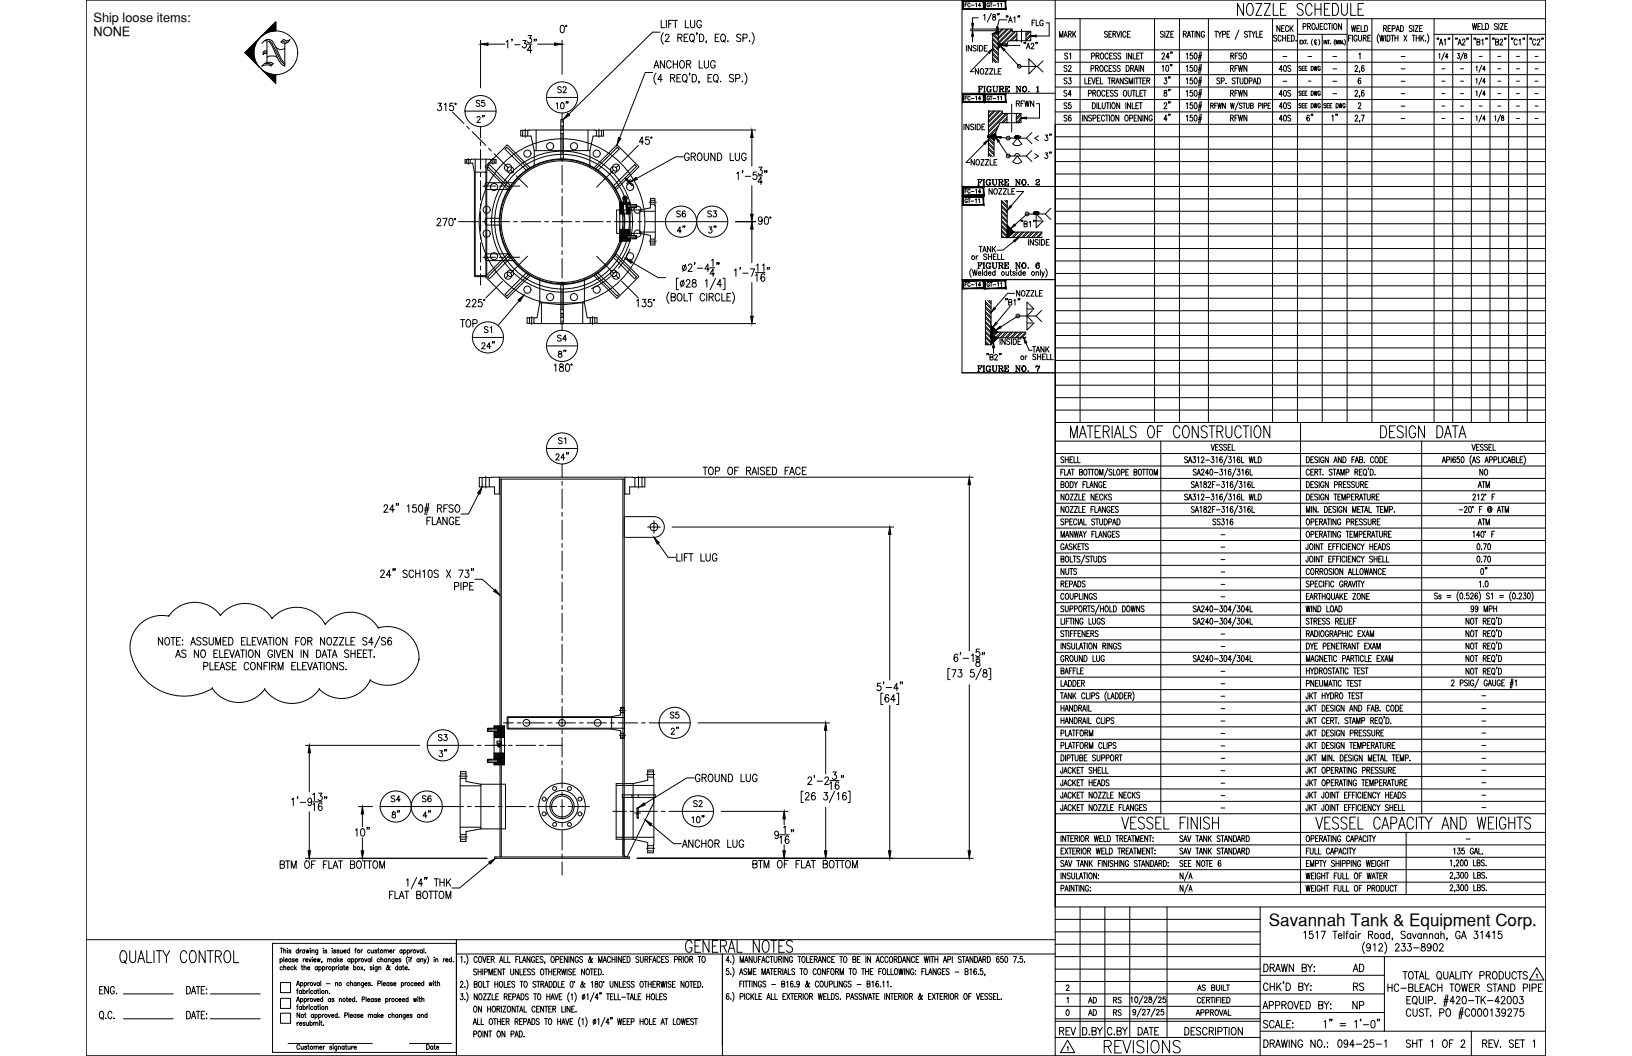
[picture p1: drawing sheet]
<svg xmlns="http://www.w3.org/2000/svg" width="432mm" height="279mm" viewBox="0 0 432 279" stroke-linecap="round" stroke-linejoin="round" font-family="sans-serif">
<defs><g id="words">
<text font-size="11.5" x="68.4" y="18.7">N</text>
<text font-size="6.6" x="291.4" y="279.8">REVISIONS</text>
<g font-size="5.3">
<text x="121" y="87.8">TOP</text>
<text x="279.4" y="275.2">REV</text>
</g>
<g font-size="4.9">
<text x="306.9" y="23.3">3&quot;</text>
<text x="146.4" y="30">10&quot;</text>
<text x="146.8" y="25.8">S2</text>
<text x="280.5" y="26.8">S4</text>
<text x="306.9" y="30">2&quot;</text>
<text x="337.6" y="26.8">40S</text>
<text x="125.2" y="33.5">2&quot;</text>
<text x="306.9" y="33.2">4&quot;</text>
<text x="351.4" y="33.2">1&quot;</text>
<text x="178.5" y="62.8">4&quot;</text>
<text x="186.6" y="62.8">3&quot;</text>
<text x="131.2" y="89.3" transform="rotate(-90 131.2 89.3)">S1</text>
<text x="126.6" y="93.5">24&quot;</text>
<text x="146.8" y="95.6">8&quot;</text>
<text x="146" y="122.8">24&quot;</text>
<text x="390.5" y="127">NO</text>
<text x="394.8" y="153.1" transform="rotate(-90 394.8 153.1)">0&quot;</text>
<text x="115" y="197.2">S3</text>
<text x="176.7" y="195.4">2&quot;</text>
<text x="115.4" y="201.4">3&quot;</text>
<text x="102.7" y="213.4">S4</text>
<text x="110.8" y="213.4">S6</text>
<text x="102.7" y="217.7">8&quot;</text>
<text x="115" y="217.7" transform="rotate(-90 115 217.7)">4&quot;</text>
<text x="357" y="258.2">AD</text>
<text x="357.4" y="263.2">RS</text>
<text x="357" y="268.1">NP</text>
</g>
<text font-size="4.5" x="335.7" y="244.9">Savannah Tank &amp; Equipment Corp.</text>
<g font-size="4.4">
<text x="272.3" y="8.1">FLG</text>
<text x="279.4" y="10.9">MARK</text>
<text x="336.9" y="9.5">NECK</text>
<text x="356.7" y="9.5">WELD</text>
<text x="284.3" y="16.9" transform="rotate(-90 284.3 16.9)">S1</text>
<text x="280.5" y="20.1">S2</text>
<text x="280.5" y="23.3">S3</text>
<text x="324.6" y="20.1">RFWN</text>
<text x="337.6" y="20.1">40S</text>
<text x="125.2" y="29.3">S5</text>
<text x="268.1" y="29.3">RFWN</text>
<text x="280.5" y="30">S5</text>
<text x="337.6" y="30">40S</text>
<text x="280.5" y="33.2">S6</text>
<text x="324.6" y="33.2">RFWN</text>
<text x="337.6" y="33.2">40S</text>
<text x="348.5" y="33.2" transform="rotate(-90 348.5 33.2)">6&quot;</text>
<text x="178.2" y="58.6">S6</text>
<text x="186.3" y="58.6">S3</text>
<text x="258.2" y="67.7">TANK</text>
<text x="146.8" y="91.4">S4</text>
<text x="146.8" y="118.5">S1</text>
<text x="390.2" y="130.2">ATM</text>
<text x="390.2" y="140.1">ATM</text>
<text x="176.4" y="191.2">S5</text>
<text x="182.7" y="214.5">S2</text>
<text x="287.2" y="269.9">AD</text>
<text x="287.2" y="266.7">AD</text>
<text x="293.9" y="269.9">RS</text>
<text x="293.9" y="266.7">RS</text>
</g>
<g font-size="3.4">
<text x="24.7" y="5.7">Ship loose items:</text>
<text x="24.7" y="9.5">NONE</text>
</g>
<g font-size="2.6">
<text x="338.7" y="16.2">-</text>
<text x="345" y="16.2">-</text>
<text x="351.7" y="16.2">-</text>
<text x="369.7" y="16.2">-</text>
<text x="390.5" y="16.2">-</text>
<text x="395.5" y="16.2">-</text>
<text x="400.4" y="16.2">-</text>
<text x="405.3" y="16.2">-</text>
<text x="338.7" y="22.6">-</text>
<text x="345.4" y="22.6">-</text>
<text x="351.7" y="19.4">-</text>
<text x="351.7" y="22.6">-</text>
<text x="369.7" y="19.4">-</text>
<text x="369.7" y="22.6">-</text>
<text x="380.6" y="19.4">-</text>
<text x="380.6" y="22.6">-</text>
<text x="385.6" y="19.4">-</text>
<text x="385.6" y="22.6">-</text>
<text x="395.5" y="19.4">-</text>
<text x="395.5" y="22.6">-</text>
<text x="400.4" y="19.4">-</text>
<text x="400.4" y="22.6">-</text>
<text x="405.3" y="19.4">-</text>
<text x="405.3" y="22.6">-</text>
<text x="351.7" y="26.1">-</text>
<text x="369.7" y="26.1">-</text>
<text x="369.7" y="29.3">-</text>
<text x="380.6" y="26.1">-</text>
<text x="380.6" y="29.3">-</text>
<text x="385.6" y="26.1">-</text>
<text x="385.6" y="29.3">-</text>
<text x="390.5" y="29.3">-</text>
<text x="395.5" y="26.1">-</text>
<text x="395.5" y="29.3">-</text>
<text x="400.4" y="26.1">-</text>
<text x="400.4" y="29.3">-</text>
<text x="405.3" y="26.1">-</text>
<text x="405.3" y="29.3">-</text>
<text x="369.7" y="32.5">-</text>
<text x="380.6" y="32.5">-</text>
<text x="385.6" y="32.5">-</text>
<text x="400.4" y="32.5">-</text>
<text x="405.3" y="32.5">-</text>
<text x="322.1" y="142.9">-</text>
<text x="322.1" y="146">-</text>
<text x="322.1" y="149.2">-</text>
<text x="322.1" y="155.9">-</text>
<text x="322.1" y="152.4">-</text>
<text x="322.1" y="159.1">-</text>
<text x="322.1" y="169">-</text>
<text x="322.1" y="172.2">-</text>
<text x="322.1" y="178.9">-</text>
<text x="322.1" y="185.6">-</text>
<text x="322.1" y="182">-</text>
<text x="391.2" y="185.2">-</text>
<text x="322.1" y="191.9">-</text>
<text x="322.1" y="188.7">-</text>
<text x="391.2" y="191.9">-</text>
<text x="391.2" y="188.7">-</text>
<text x="322.1" y="195.4">-</text>
<text x="391.2" y="195.1">-</text>
<text x="322.1" y="198.6">-</text>
<text x="322.1" y="201.8">-</text>
<text x="391.2" y="198.6">-</text>
<text x="391.2" y="201.8">-</text>
<text x="322.1" y="205.3">-</text>
<text x="322.1" y="208.5">-</text>
<text x="391.2" y="208.5">-</text>
<text x="391.2" y="205">-</text>
<text x="322.1" y="211.7">-</text>
<text x="322.1" y="214.8">-</text>
<text x="391.2" y="214.8">-</text>
<text x="391.2" y="211.7">-</text>
<text x="387" y="223.3">-</text>
</g>
</g></defs>
<!-- layer: TEXT -->
<g fill="none" stroke="#000" stroke-width=".26">
<path d="M255.3 1.3h.4M255.7 12v1.5M255.9 .8h-.6v1M256.7 1a.32 .32 0 0 0-.4-.2 .32 .32 0 0 0-.2 .4v.2a.32 .32 0 0 0 .2 .4 .32 .32 0 0 0 .4-.2M256.7 7.7h6.8M256.7 8.1h6.8M257 1.4h.7M257 12v1.5l-.8-1.5v1.5M257.3 9.6v1.5M258.1 1l.3-.2v1M258.3 12.2l-.3-.2-.6 .2 .2 .4 .6 .3 .1 .4-.3 .2-.6-.2M258.7 12v1.5"/>
<path d="M258.8 4.7h-1.5v1.5M258.9 18.2v1.4l-.8-1.4v1.4M259.2 12a.75 .75 0 0 1 .8 .8 .75 .75 0 0 1-.8 .7zM259.5 1.5h-.7l.5-.7v1M259.6 18.2h.1a.7 .7 0 0 1 .6 .7 .7 .7 0 0 1-.7 .7l-.3-.5zM260.3 4.1l.3-.3v1.5M260.4 12.7h.5M260.6 18.2h.9l-.9 1.4h.9M261.2 12h-.8v1.5h.8M261.6 14l-4.9 5h1M261.8 1a.33 .33 0 0 0-.4-.2 .33 .33 0 0 0-.2 .4v.2a.33 .33 0 0 0 .3 .4 .33 .33 0 0 0 .3-.4h-.2M261.9 18.2h.8l-.8 1.4h.8"/>
<path d="M262 .8h.5M262.2 .8v1M262.3 3.6l-1.1 2.2M262.6 13.1l1.5 1.5M262.6 14.4l1.5 1.5M262.6 15.7l.8 .9M262.6 11.8l1.5 1.5M262.6 10.5l1.5 1.5M262.6 9.2l1.5 1.5M262.6 12.7l1.5 1.5M262.6 14l1.5 1.5M262.6 15.3l1.3 1.3"/>
<path d="M262.6 11.4l1.5 1.5M262.6 10.1l1.5 1.5M262.7 3.9v.4a.54 .54 0 0 1 .7 .3 .54 .54 0 0 1-.3 .7 .47 .47 0 0 1-.5-.5 .47 .47 0 0 1 .6-.4l.1-.5zM262.7 1.4h.8M262.8 8.9l1.3 1.3M263.1 18.2v1.4h.7M263.7 8.9l.4 .5M263.9 1l.2-.2v1M264 3.6l-.1 .4M264.1 8.9h.1M264.1 18.9h.5M264.1 8.9v7.7"/>
<path d="M264.2 7.7h-.1M264.4 3.6l-.2 .4M264.8 1l.2-.2v1M264.9 18.2h-.8v1.4h.8M265 7.7l-.9 .9M265.5 7.7l-1.4 1.4M265.8 13.3l3.9 4.3h4.8M266.3 4.2l-.1 .4M266.3 12h3.5M266.3 7.7l-2.2 2.2M266.4 5.2h-2l-.5 2.1M266.6 11.4l-.3 .2"/>
<path d="M266.7 4.2l-.1 .4M266.8 7.7l-2.7 2.7M266.8 5.9l.5-1.5 .5 1.5M267 5.4h.6M267.2 10.8l-.5 .1-.1 .5M267.7 7.7l-3.6 3.5M267.8 8l-3.7 3.6h2.5v-.2M268.2 4.7l.3-.3v1.5M268.4 8.3l-3.4 3.3M268.8 8.3l-3.3 3.3M269 8.3v2.5M269 8.9l-1.8 1.9"/>
<path d="M269 10.2l-.5 .6M269 9.4l-1.4 1.4M269 10.6l-.1 .2M269.4 4.2l-.1 .4M269.8 4.2l-.1 .4M271 11.2l-.1 .4M271.4 11.2l-.1 .4M271.5 8.3v2.5M271.5 8.3h-3.7v-.6h-3.7v1.2h-1.5v7.7M271.6 12.9l.5-1.5 .4 1.5M271.8 12.4h.6M272.2 15.6l2 2-2 2z"/>
<path d="M272.7 8.3v2.5h-5.5M272.7 9.1l-1.2 1.3M272.7 10.4l-.3 .4M272.7 9.6l-1.2 1.2M272.8 11.8l.3-.4 .4 .3-.7 1.2h.8M274.2 11.2l-.2 .4M274.5 11.2l-.1 .4M275.9 16.1l-1.4 1.5 1.4 1.5M288.7 18.1h.6v-.7l-.6-.1v1.6M288.8 14.9l.7-.1v-.6l-.7-.2v1.6M289.9 18.1l.6-.1v-.6l-.6-.1v1.6M290 14.8l.7-.1v-.5l-.7-.2v1.6"/>
<path d="M290.2 18.1l.4 .8M290.4 14.8l.4 .8M291.2 17.4l.1-.1a.83 .83 0 0 1 .6 .8 .83 .83 0 0 1-.6 .8 1.09 1.09 0 0 1-.1-1.5zM291.3 14.1l.2-.1a.84 .84 0 0 1 .5 .8 .84 .84 0 0 1-.5 .8 1.12 1.12 0 0 1-.2-1.5zM293 8.5a.4 .4 0 0 0-.6-.2 .4 .4 0 0 0-.1 .6l.5 .2a.42 .42 0 0 1 .1 .7 .42 .42 0 0 1-.7-.2M293.1 17.7a.43 .43 0 0 0-.6-.4 .43 .43 0 0 0-.3 .6v.4a.43 .43 0 0 0 .3 .6 .43 .43 0 0 0 .6-.4M293.2 14.4a.44 .44 0 0 0-.5-.4 .44 .44 0 0 0-.3 .6v.4a.44 .44 0 0 0 .2 .6 .44 .44 0 0 0 .6-.4M293.4 9h.5M293.5 18.1h.4M293.6 14.8h.4M294.1 8.3h-.7v1.6h.7M294.2 17.3h-.7v1.6h.7"/>
<path d="M294.3 14h-.7v1.6h.7M294.5 9h.6l.1-.6-.7-.1v1.6M294.9 9l.4 .9M295.3 17.5l-.3-.2-.5 .2 .1 .4 .4 .2a.42 .42 0 0 1 .1 .7 .42 .42 0 0 1-.6-.1M295.4 14.3l-.3-.3-.5 .3 .1 .3 .5 .3a.41 .41 0 0 1 .2 .6 .41 .41 0 0 1-.7 0l-.1-.1M295.5 8.3l.4 1.6 .5-1.6M296.4 17.5a.4 .4 0 0 0-.6-.2 .4 .4 0 0 0-.1 .6l.5 .2a.43 .43 0 0 1 .1 .7 .43 .43 0 0 1-.7-.1M296.5 14.3l-.3-.3-.5 .3 .1 .3 .5 .3a.42 .42 0 0 1 .1 .6 .42 .42 0 0 1-.7-.1M296.7 8.3v1.6M297.9 8.7a.44 .44 0 0 0-.6-.4 .44 .44 0 0 0-.2 .6v.3a.44 .44 0 0 0 .2 .7 .44 .44 0 0 0 .6-.4M298 17.3a.79 .79 0 0 1 .8 .8 .79 .79 0 0 1-.8 .8zM298.1 14v1.6"/>
<path d="M298.3 9h.4M299 8.3h-.7v1.6h.7M299.1 18.1l.7-.1 .1-.5-.8-.2v1.6M299.3 14v1.6l-.7-1.6v1.6M299.6 18.1l.3 .8M299.8 14v1.6h.7M300.2 18.9l.4-1.6 .5 1.6M300.3 18.4h.6M300.8 14.8h.4M301.3 17.3v1.6M301.5 14h-.7v1.6h.7M301.6 14h.9"/>
<path d="M302 14v1.6M302.6 17.3v1.6l-.8-1.6v1.6M307.4 14.4l.1-.2a.35 .35 0 0 1 .5-.1 .35 .35 0 0 1 .1 .5l-.7 1h.8M307.5 17.6l.3-.3v1.6M307.8 8.5a.39 .39 0 0 0-.6-.2 .39 .39 0 0 0-.1 .6l.5 .2a.42 .42 0 0 1 .1 .7 .42 .42 0 0 1-.7-.2M308.2 8.3v1.6M308.6 8.3h.8l-.8 1.6h.8M308.6 17.4l.2-.1a.92 .92 0 0 1 0 1.6l-.3-.3zM309.4 15.1h-.9l.6-1.1v1.6M309.7 17.1l-.1 .4M309.8 9h.4M309.8 13.8l-.1 .4"/>
<path d="M310.1 17.1l-.1 .4M310.2 13.8l-.2 .4M310.5 8.3h-.7v1.6h.7M313.1 9h.7v-.6l-.7-.1v1.6M313.5 9l.4 .9M313.9 14.3l.3-.3v1.6M313.9 17.6l.3-.3v1.6M314.1 9.9l.5-1.6 .4 1.6M314.3 9.3h.6M315.1 8.3h.8M315.5 14h-.6v.7a.47 .47 0 0 1 .6 .1 .47 .47 0 0 1 0 .6 .47 .47 0 0 1-.6 .1l-.1-.2M315.5 17.3h-.6v.7a.46 .46 0 0 1 .6 0 .46 .46 0 0 1 0 .7 .46 .46 0 0 1-.7-.1"/>
<path d="M315.5 8.3v1.6M316.1 14.1l.2-.1a.92 .92 0 0 1 0 1.6l-.3-.7zM316.1 17.4l.2-.1a.92 .92 0 0 1 0 1.6l-.3-.3zM316.2 8.3v1.6M317.1 15.2h.8M317.1 18.5h.8M317.1 14.7h.8M317.1 18h.8M317.4 8.3v1.6l-.7-1.6v1.6M317.5 13.7l-.4 2.4M317.5 17l-.4 2.4M317.9 13.7l-.4 2.4"/>
<path d="M317.9 17l-.4 2.4M318.7 8.7a.44 .44 0 0 0-.6-.4 .44 .44 0 0 0-.3 .6v.3a.46 .46 0 0 0 .5 .7 .46 .46 0 0 0 .4-.7h-.3M321.4 8.3h.8M321.8 8.3v1.6M322.3 8.3l.4 .7v.9M323.2 8.3l-.5 .7M323.5 9.1l.6-.1 .1-.6-.7-.1v1.6M324.7 9h.4M325.4 8.3h-.7v1.6h.7M325.6 14.8l.7-.1v-.6l-.7-.1v1.6M326 14.8l.4 .8M326.8 14.8h.5"/>
<path d="M327.6 14h-.8v1.6M327.8 8l-1 2.4M328.6 14.3l-.3-.3-.5 .3 .1 .3 .5 .3a.42 .42 0 0 1 .1 .6 .42 .42 0 0 1-.7-.1M329 .9v3.2l-1.6-3.2v3.2M329.1 14.1l.1-.1a.83 .83 0 0 1 .6 .8 .83 .83 0 0 1-.6 .8 1.09 1.09 0 0 1-.1-1.5zM330.1 8.5a.4 .4 0 0 0-.6-.2 .4 .4 0 0 0-.1 .6l.4 .2a.43 .43 0 0 1 .2 .7 .43 .43 0 0 1-.7-.2M330.2 1.1l.3-.2a1.41 1.41 0 0 1 1.1 2l-.1 .4a.78 .78 0 0 1-.8 .8 .78 .78 0 0 1-.8-.8l-.1-.4a2.21 2.21 0 0 1 .4-1.8zM330.3 8.3h.8M330.7 8.3v1.6M331.2 8.3l.4 .7v.9M332.1 8.3l-.5 .7M332.3 .9h1.5l-1.5 3.2h1.5"/>
<path d="M332.4 8.3v1.6h.7M333.3 9h.5M334.1 8.3h-.8v1.6h.8M334.5 .9h1.6l-1.6 3.2h1.6M336.9 .9v3.2h1.3M338.8 2.4h.9M340.3 .9h-1.5v3.2h1.5M344 11.1h.2M344.4 10.6h-.4v1h.4M344.5 18.1h.3M344.6 10.6l.5 1M344.8 1.4a.79 .79 0 0 0-1.1-.5 .79 .79 0 0 0-.4 1.1l.4 .3a1.27 1.27 0 0 1 1.1 .9 .83 .83 0 0 1-.6 .9 .83 .83 0 0 1-1-.5"/>
<path d="M344.8 7h.7v-.7l-.7-.1v1.6M345.1 17.5h-.6v1.2h.6M345.1 10.6l-.5 1M345.2 10.6h.5M345.3 18.1h.3M345.5 10.6v1M345.8 17.5h-.5v1.2h.5M345.9 11.5h.1M346 7l.6-.1v-.6l-.6-.1v1.6M346.4 7l.4 .8M346.9 17.5a.57 .57 0 0 1 .6 .6 .57 .57 0 0 1-.6 .6zM347.2 1.7a.79 .79 0 0 0-.8-.8 .79 .79 0 0 0-.8 .8l-.1 .4a1.36 1.36 0 0 0 1.1 2l.6-.8"/>
<path d="M347.2 10.4a1.22 1.22 0 0 0 0 1.5M347.3 6.3l.1-.1a.84 .84 0 0 1 .6 .8 .84 .84 0 0 1-.6 .8 1.12 1.12 0 0 1-.1-1.5zM347.7 17.5l.2 1.2 .2-1.2 .2 1.2 .2-1.2M347.9 .9v3.2M347.9 2.4h1.6M348 10.8v1h.4M348.3 10.8a.28 .28 0 0 0-.4-.3 .28 .28 0 0 0-.1 .4v.2a.27 .27 0 0 0 .2 .4 .27 .27 0 0 0 .3-.2M348.8 6.2v1.5l-.3 .1-.2-.5M348.9 10.4a1.22 1.22 0 0 1 0 1.5M349.3 7h.4M349.3 17.8a.32 .32 0 0 0-.4-.3 .32 .32 0 0 0-.2 .5v.2a.32 .32 0 0 0 .3 .5 .32 .32 0 0 0 .3-.5h-.2M349.5 .9v3.2"/>
<path d="M350 6.2h-.7v1.6h.7M350.3 10.6v1M350.4 2.4h.9M351.1 10.6v1l-.5-1v1M351.2 6.6a.44 .44 0 0 0-.6-.4 .44 .44 0 0 0-.3 .6v.4a.44 .44 0 0 0 .3 .6 .44 .44 0 0 0 .6-.4M351.3 10.6h.4M351.4 6.2h.7M351.5 10.6v1M351.8 6.2v1.6M351.9 .9h-1.5v3.2h1.5M352 11.5h.1M352.4 6.2v1.6"/>
<path d="M352.6 .9h.7a1.9 1.9 0 0 1 0 3.2h-.7zM353.1 6.3l.1-.1a.83 .83 0 0 1 .6 .8 .83 .83 0 0 1-.6 .8 1.09 1.09 0 0 1-.1-1.5zM353.3 10.5a1.32 1.32 0 0 0 0 1.5M353.5 11.6v-1l.3 1 .3-1v1M354.4 10.6v1M354.9 .9v2.3a.79 .79 0 0 0 .4 .7 .79 .79 0 0 0 .9 0l.3-.7v-2.3M354.9 6.2v1.6l-.8-1.6v1.6M355.1 10.6v1l-.5-1v1M355.5 11.5h.1M355.7 10.5a1.23 1.23 0 0 1 0 1.5M357.4 .9v3.2h1.4M358.5 17.7l.1-.2a.37 .37 0 0 1 .5-.1 .37 .37 0 0 1 .1 .5l-.7 1h.8"/>
<path d="M359.3 2.4h.9M359.6 14.3l.3-.3v1.6M359.8 18.8l-.2 .4M360.8 .9h-1.5v3.2h1.5M360.9 17.5l-.2-.2a.95 .95 0 0 0-.1 1.6 .47 .47 0 0 0 .3-.6 .47 .47 0 0 0-.5-.3l-.2 .4M364.8 9a2.08 2.08 0 0 0 0 2.4M365.1 9.3l.3 1.6 .2-1.6 .3 1.6 .3-1.6M366.1 7.5h.7v-.7h-.7v1.5M366.5 7.5l.4 .8M366.5 9.3v1.6M367 9.3a.83 .83 0 0 1 .8 .6 .83 .83 0 0 1-.2 .9l-.6 .1zM367.3 7.5h.4"/>
<path d="M368 6.8h-.7v1.5h.7M368 9.3h.8M368.3 7.6l.8-.1-.1-.7h-.7v1.5M368.4 9.3v1.6M369.1 9.3v1.6M369.1 10.1h.8M369.4 8.3l.4-1.5 .4 1.5M369.5 7.8h.6M369.9 9.3v1.6M370.5 6.8a.78 .78 0 0 1 .9 .8 .78 .78 0 0 1-.9 .7zM371.4 9.3l.8 1.6M372.2 9.3l-.8 1.6"/>
<path d="M373.6 7l-.2-.2-.5 .2 .1 .4 .6 .5-.2 .4-.5-.2M373.6 9.3h.8M374 6.8v1.5M374 9.3v1.6M374.4 6.8h.8l-.8 1.5h.8M374.7 10.1h.8M374.7 9.3v1.6M375.5 9.3v1.6M375.6 7.5h.5M375.9 9.3v1.6M376.2 10l.5 .9M376.3 6.8h-.7v1.5h.7"/>
<path d="M376.7 9.3l-.8 1.1M377.2 10.8h.1M377.6 9a1.99 1.99 0 0 1 0 2.4M380.3 10.1l-.1 .4M380.7 10.1l-.2 .4M380.7 14.4l.2-.2v1.3M380.8 11.9l.5-1.6 .4 1.6M381 11.4h.6M382.1 10.6l.3-.3v1.6M382.2 13.9l-.8 2M383.1 15h-.7l.5-.8v1.3M383.2 10.1l-.1 .4"/>
<path d="M383.6 10.1l-.1 .4M385.3 10.1l-.2 .4M385.6 10.1l-.1 .4M385.7 14.2h.4l-.2 .5a.36 .36 0 0 1 .3 .5 .36 .36 0 0 1-.6 0M385.8 11.9l.4-1.6 .5 1.6M385.9 11.4h.6M386.9 10.7l.1-.2a.42 .42 0 0 1 .6 0 .42 .42 0 0 1-.1 .7l-.6 .7h.8M387.2 13.9l-.8 2M387.5 14.2v.3a.64 .64 0 0 1 .5 .9 .39 .39 0 0 1-.6-.3 .39 .39 0 0 1 .5-.4l.1-.5zM388.2 10.1l-.1 .4M388.5 10.1l-.1 .4M389.6 6.2l.2 1.6 .3-1.6 .3 1.6 .3-1.6"/>
<path d="M390.1 10.1l-.1 .4M390.4 10.1l-.1 .4M390.5 17.7l.3-.2v1.2M390.8 11.1l.7-.1v-.6l-.7-.1v1.6l.7-.1 .1-.4-.3-.3M391 7h.5M391.8 6.2h-.8v1.6h.8M392.1 10.6l.2-.3v1.6M392.1 17.2l-.8 2M392.1 6.2v1.6h.7M393 18.3h-.7l.4-.8v1.2M393.1 6.2a.79 .79 0 0 1 .8 .8 .79 .79 0 0 1-.8 .8zM393.2 10.1l-.1 .4"/>
<path d="M393.5 10.1l-.1 .4M395 10.1l-.1 .4M395.4 10.1l-.2 .4M395.7 11.1l.7-.1v-.6l-.7-.1v1.6l.7-.1 .1-.4-.3-.3M396.2 6.5a.4 .4 0 0 0-.6-.3 .4 .4 0 0 0-.1 .6l.4 .2a.43 .43 0 0 1 .2 .8 .43 .43 0 0 1-.7-.2M396.6 6.2v1.6M396.9 10.7v-.2a.37 .37 0 0 1 .6-.1 .37 .37 0 0 1 0 .5l-.7 1h.8M397 6.2h.7l-.7 1.6h.7M398.1 10.1l-.1 .4M398.1 7h.5M398.5 10.1l-.1 .4M398.9 6.2h-.8v1.6h.8"/>
<path d="M400 10.1l-.2 .4M400.3 10.1l-.1 .4M401.4 10.7a.44 .44 0 0 0-.5-.4 .44 .44 0 0 0-.3 .6v.4a.44 .44 0 0 0 .3 .6 .44 .44 0 0 0 .5-.4M401.9 10.6l.3-.3v1.6M403.1 10.1l-.2 .4M403.4 10.1l-.1 .4M404.9 10.1l-.1 .4M405.2 10.1l-.1 .4M406.4 10.7a.44 .44 0 0 0-.6-.4 .44 .44 0 0 0-.3 .6v.4a.44 .44 0 0 0 .3 .6 .44 .44 0 0 0 .6-.4M406.7 10.7l.1-.2a.37 .37 0 0 1 .5-.1 .37 .37 0 0 1 .1 .5l-.7 1h.8M408 10.1l-.1 .4M408.3 10.1l-.1 .4"/>
<path d="M255.1 32.9v1.4M255.3 25.9h.4M255.9 25.4h-.6v1.1M256.4 32.9v1.4l-.9-1.4v1.4M256.7 25.7a.32 .32 0 0 0-.4-.3 .32 .32 0 0 0-.2 .4v.3a.32 .32 0 0 0 .2 .4 .32 .32 0 0 0 .4-.3M257 26h.7M257.6 33.1l-.3-.2-.5 .2 .1 .3 .7 .4v.3l-.3 .2-.5-.2M258.1 32.9v1.4M258.1 25.6l.3-.2v1.1M258.5 32.9a.75 .75 0 0 1 .9 .7 .75 .75 0 0 1-.9 .7zM258.8 22.8h1.2v.5l-.1-.5M258.8 24.3h.5"/>
<path d="M259 22.8v1.5M259.1 22.8v1.5M259.1 23.6h.4M259.5 26.1h-.7l.5-.7v1.1M259.5 23.3v.5M259.8 33.5h.5M260.2 24.3h.5M260.2 22.8h.5M260.5 22.8v1.5M260.5 38l-4.9 5h1M260.6 32.9h-.8v1.4h.8M261.4 36v.4"/>
<path d="M261.5 35.9v.6v-.6M261.5 29.4h3.7v.6h1.2M261.5 29.4v12M261.5 38.2l1.5 1.5M261.5 39.5l1.5 1.5M261.5 36.9l1.5 1.5M261.5 39.1l1.5 1.5M261.5 37.8l1.5 1.4M261.5 36.4l1.5 1.5M261.5 29.4h.1M261.6 22.8a.84 .84 0 0 0 0 1.5M261.8 25.7a.33 .33 0 0 0-.4-.3 .33 .33 0 0 0-.2 .4v.3a.33 .33 0 0 0 .3 .4 .33 .33 0 0 0 .3-.4h-.2"/>
<path d="M261.9 23.8h.5M262 25.4h.5M262 29.4l-.5 .5M262.1 23.1v.2v-.5v.3l-.2-.2a.66 .66 0 0 0-.8 .7 .66 .66 0 0 0 1 .5M262.1 23.8v.5M262.1 36.2l.9 .9M262.2 25.4v1.1M262.5 36.2l.5 .4M262.6 22.8h.5M262.7 26h.8M262.8 22.8v1.1l.5 .4h.3l.2-.4v-1.1M262.8 29.4l-1.3 1.3"/>
<path d="M262.9 22.8v1.1l.4 .4M263 36.2h-1.5h1.5M263 36.1v5.3M263 36v1v-.9M263.1 35.9v1.1M263.1 35.9v1v-1M263.1 35.8v1.1M263.2 35.7v1.2M263.3 35.5l-.7 .7M263.3 35.5l-.1 1.2M263.3 29.4l-1.8 1.8M263.4 35.3l-.1 1.3"/>
<path d="M263.4 36.4v-1.2v.8l-.4 1.1M263.4 35.5v.6M263.6 22.8h.5M263.9 25.6l.2-.2v1.1M263.9 34l-2.2 2.2M264.2 29.4l-2.7 2.6M264.2 37.4l2.6 3.9h4.7M264.2 33.2l-2.7 2.8M264.3 22.8h.9l.3 .3-.1 .4-.8 .1M264.3 24.3h.5M264.5 22.8v1.5M264.6 29.4l-3.1 3.1"/>
<path d="M264.6 22.8v1.5M264.8 25.6l.2-.2v1.1M264.9 36.4l1.9 .2h4.7M265 23.6l.4 .6h.2M265.1 23.6l.3 .7 .2-.2M265.2 22.8l.3 .3-.3 .5M265.2 29.7l-3.7 3.6M265.3 30l-3.8 3.8M265.9 22.8h1.1v.5l-.1-.5M265.9 24.3h1.1v-.4l-.1 .4M266.1 22.8v1.5M266.1 23.6h.5"/>
<path d="M266.1 30l-4.6 4.6M266.4 32.5h-1.8l-1.6 3.7M266.4 30v2.5M266.4 30h2.5v2.5M266.4 32.3l-.1 .2M266.4 31l-1.4 1.5M266.4 31.5l-1 1M266.4 30.2l-4.9 4.9M266.6 23.3v.5M267.9 38.1a1.81 1.81 0 0 0 2.5 0M268 38l1.2-1.4 1.1 1.4M268.5 36.5a.65 .65 0 0 1 .6-.6 .65 .65 0 0 1 .7 .6"/>
<path d="M268.8 22.8h.3M269 22.8v1.5M269.1 22.8l.9 1.4M269.7 22.8h.5M270 22.8v1.5l-.9-1.3M270.1 30l-1.2 1.2M270.1 30v2.5h-3.7M270.1 31.2l-1.2 1.3M270.1 30.4l-1.2 1.2M270.1 31.7l-.8 .8M271 22.8a.68 .68 0 0 0-.5 1 .68 .68 0 0 0 1.1 .2 .63 .63 0 0 0 0-.9 .63 .63 0 0 0-.9 0v.9l.3 .3M271.2 22.8a.85 .85 0 0 1 0 1.5"/>
<path d="M271.5 36.6l1.5 1.4M272.1 24.3h.2zM273 35.1l-1.5 1.5M273 39.8l-1.5 1.5M274.2 27.4h.8v3.8h-3.5M274.3 23.1l.3-.3v1.5M274.5 22.9v1.4M274.7 35.9l-.9 .7 .9 .6M276.5 35.7h.7l-.4 .6a.45 .45 0 0 1 .4 .7 .45 .45 0 0 1-.8-.1M277.8 35.5l-.1 .4M278.2 35.5l-.2 .4M286.4 30.5v1.5"/>
<path d="M287 20.6v1.6h.7M287.6 30.5v1.5l-.8-1.5v1.5M288 24.7l.7-.1-.1-.6-.6-.1v1.6M288 21.4h.4M288.7 20.6h-.7v1.6h.7M288.8 30.7l-.3-.2-.5 .2 .1 .4 .5 .2a.42 .42 0 0 1 .1 .7 .42 .42 0 0 1-.7-.2M288.9 20.6l.4 1.6 .5-1.6M289 27.2a.79 .79 0 0 1 .8 .8 .79 .79 0 0 1-.8 .8zM289.1 24.6h.7v-.6l-.7-.1v1.6M289.2 31.3l.7-.1v-.7h-.7v1.5M289.5 24.6l.4 .9M290.1 21.4h.4"/>
<path d="M290.2 27.2v1.6M290.4 31.2h.4M290.5 24l.1-.1a.82 .82 0 0 1 .6 .8 .82 .82 0 0 1-.6 .8 1.11 1.11 0 0 1-.1-1.5zM290.7 27.2v1.6h.6M290.8 20.6h-.7v1.6h.7M291.1 30.5h-.7v1.5h.7M291.1 20.6v1.6h.7M291.6 27.2l.1 1.3 .3 .3 .4-.3v-1.3M292.2 30.8a.44 .44 0 0 0-.5-.3 .44 .44 0 0 0-.3 .6v.4a.44 .44 0 0 0 .3 .5 .44 .44 0 0 0 .5-.3M292.4 24.3a.44 .44 0 0 0-.6-.4 .44 .44 0 0 0-.3 .6v.4a.44 .44 0 0 0 .3 .6 .44 .44 0 0 0 .6-.4M292.5 30.5h.8M292.7 27.2h.8"/>
<path d="M292.8 24.6h.4M292.9 30.5v1.5M293.1 27.2v1.6M293.1 20.6h.8M293.5 23.9h-.7v1.6h.7M293.5 20.6v1.6M293.5 30.5v1.5M293.8 27.2v1.6M294.2 30.5h.1a.84 .84 0 0 1 .6 .8 .84 .84 0 0 1-.6 .7 1.11 1.11 0 0 1-.1-1.5zM294.2 21.4l.7-.1v-.6l-.7-.1v1.6M294.4 27.3l.1-.1a.83 .83 0 0 1 .6 .8 .83 .83 0 0 1-.6 .8 1.09 1.09 0 0 1-.1-1.5zM294.6 24.1l-.3-.2-.5 .2v.3l.8 .6-.3 .5-.5-.2"/>
<path d="M294.6 21.4l.4 .8M295.2 22.2l.5-1.6 .4 1.6M295.4 21.7h.5M295.7 24.1l-.3-.2-.5 .2 .1 .4 .7 .5-.3 .5-.5-.2M296 30.5v1.5l-.8-1.5v1.5M296.2 27.2v1.6l-.7-1.6v1.6M297.2 20.6v1.6l-.8-1.6v1.6M297.4 24l.1-.1a.81 .81 0 0 1 .6 .8 .81 .81 0 0 1-.6 .8 1.08 1.08 0 0 1-.1-1.5zM297.8 30.5h.1a.84 .84 0 0 1 .6 .8 .84 .84 0 0 1-.6 .7 1.11 1.11 0 0 1-.1-1.5zM297.9 27.2v1.6M298.4 20.8l-.3-.2-.5 .2 .1 .4 .4 .2a.42 .42 0 0 1 .1 .7 .42 .42 0 0 1-.6-.2M298.5 23.9v1.1l.3 .5 .4-.2 .1-1.4"/>
<path d="M298.7 22.2v-1.6l.5 1.6 .5-1.6v1.6M298.9 31.3l.7-.1v-.7h-.7v1.5M299.1 27.2v1.6l-.8-1.6v1.6M299.6 27.2v1.6h.6M299.6 23.9h.8M300 23.9v1.6M300.1 31.2h.4M300.1 20.6v1.6M300.4 20.6h.8M300.5 27.9h.5M300.6 23.9v1.6h.7M300.8 20.6v1.6"/>
<path d="M300.8 30.5h-.7v1.5h.7M301.3 27.2h-.8v1.6h.8M301.3 20.6h.8M301.4 27.2h.8M301.6 24.6h.4M301.7 20.6v1.6M301.8 27.2v1.6M301.9 30.5v1.5l-.8-1.5v1.5M302.3 23.9h-.7v1.6h.7M302.4 21.4h.4M302.4 30.5v1.5M302.5 23.9h.8"/>
<path d="M302.9 23.9v1.6M303.1 20.6h-.7v1.6h.7M303.4 21.4l.7-.1v-.6l-.7-.1v1.6M303.6 30.5v1.5l-.8-1.5v1.5M303.8 21.4l.4 .8M304.9 30.8a.44 .44 0 0 0-.6-.3 .44 .44 0 0 0-.3 .6v.4a.45 .45 0 0 0 .4 .6 .45 .45 0 0 0 .5-.6h-.3M308.1 24v.4a.53 .53 0 0 1 .6 .4 .53 .53 0 0 1-.5 .7 .56 .56 0 0 1-.2-.7 .56 .56 0 0 1 .6-.4v-.4zM313.9 20.9l.3-.3v1.6M313.9 24.2l.3-.3v1.6M313.9 27.5l.3-.3v1.6M313.9 30.8l.3-.3v1.5M315.5 20.6h-.6v.7a.45 .45 0 0 1 .6 0 .45 .45 0 0 1 0 .7 .45 .45 0 0 1-.7-.1"/>
<path d="M315.5 23.9h-.6v.7a.45 .45 0 0 1 .6 0 .45 .45 0 0 1 0 .7 .45 .45 0 0 1-.7-.1M315.5 27.2h-.6v.7a.47 .47 0 0 1 .7 .3 .47 .47 0 0 1-.7 .4l-.1-.2M315.5 30.5h-.6v.6a.46 .46 0 0 1 .6 .1 .46 .46 0 0 1 0 .6 .46 .46 0 0 1-.7 0M316.1 20.7l.2-.1a.91 .91 0 0 1 0 1.6l-.3-.3zM316.1 24l.2-.1a.91 .91 0 0 1 0 1.6l-.3-.3zM316.1 27.3l.2-.1a.92 .92 0 0 1 0 1.6l-.3-.7zM316.1 30.5h.2a.92 .92 0 0 1 0 1.5l-.3-.2zM317.1 21.7h.8M317.1 25h.8M317.1 28.3h.8M317.1 31.6h.8M317.1 21.3h.8"/>
<path d="M317.1 24.6h.8M317.1 27.9h.8M317.1 31.1h.8M317.5 20.3l-.4 2.4M317.5 23.6l-.4 2.4M317.5 26.9l-.4 2.4M317.5 30.2l-.4 2.4M317.9 20.3l-.4 2.4M317.9 23.6l-.4 2.4M317.9 26.9l-.4 2.4M317.9 30.2l-.4 2.4M320.3 27.9h.6l.1-.5-.7-.1v1.4"/>
<path d="M320.7 27.9l.3 .8M321.4 27.9h.4M322.1 27.3h-.7v1.4M322.2 27.3l.3 1.4 .2-1.4 .2 1.4 .3-1.4M322.7 20.8l-.2-.2-.6 .2 .2 .4 .4 .2a.42 .42 0 0 1 .1 .7 .42 .42 0 0 1-.7-.2M323.1 21.4l.8-.1-.1-.6-.7-.1v1.6M324.2 27.3v1.4l-.7-1.4v1.4M324.4 22v.2zM325.6 24.6h.6v-.6l-.6-.1v1.6M325.6 27.3l.2 1.4 .3-1.4 .2 1.4 .3-1.4M325.9 24.6l.4 .9M326.7 24.6h.5"/>
<path d="M326.8 20.8l-.3-.2-.5 .2 .1 .4 .6 .4v.5l-.4 .1-.3-.3M327.4 20.6v1.6M327.5 23.9h-.8v1.6M327.6 23.9l.3 1.6 .3-1.6 .3 1.6 .3-1.6M327.7 27l-.9 2.1M328.1 20.6v1.3l.3 .3 .3-.1 .2-.4v-1.1M328.6 27.5l-.2-.2-.5 .2 .1 .3 .6 .4-.1 .4-.3 .1-.3-.2M328.8 27.3h.7M329.2 27.3v1.4M329.3 20.6a.84 .84 0 0 1 .9 .6 .84 .84 0 0 1-.3 .9l-.6 .1zM329.8 27.3v1.2l.3 .2 .3-.2 .1-1.2M329.9 23.9v1.6l-.8-1.6v1.6"/>
<path d="M330.5 21.4l.8-.1-.1-.6-.7-.1v1.6M330.9 27.9h.6v-.6h-.6v1.4l.6-.1 .1-.4-.3-.3M331.5 22.2l.5-1.6 .4 1.6M331.7 21.7h.6M332.7 20.6a.78 .78 0 0 1 .8 .8 .78 .78 0 0 1-.8 .8zM333 28l.6-.1 .1-.5-.7-.1v1.4M334.1 27.3v1.4M334.5 28l.5-.1 .1-.5-.6-.1v1.4M335.5 27.9h.4M336.1 27.3h-.6v1.4h.6M344.5 24.6h.3M345.1 24.1h-.6v1.2h.6"/>
<path d="M345.1 27.4h-.6v1.1M345.3 24.6h.3M345.8 24.1h-.5v1.2h.5M345.8 27.4h-.5v1.1M346.9 24.1a.57 .57 0 0 1 .6 .6 .57 .57 0 0 1-.6 .6zM346.9 27.4a.57 .57 0 0 1 .6 .6 .57 .57 0 0 1-.6 .5zM347.7 24.1l.2 1.2 .2-1.2 .2 1.2 .2-1.2M347.7 27.4l.2 1.1 .2-1.1 .2 1.1 .2-1.1M349.3 24.4a.32 .32 0 0 0-.4-.3 .32 .32 0 0 0-.2 .4v.3a.33 .33 0 0 0 .3 .5 .33 .33 0 0 0 .3-.5h-.2M349.3 27.7a.32 .32 0 0 0-.4-.3 .32 .32 0 0 0-.2 .4v.3a.33 .33 0 0 0 .3 .4 .33 .33 0 0 0 .3-.4h-.2M350.8 27.6a.28 .28 0 0 0-.4-.2 .28 .28 0 0 0 0 .5l.2 .1a.3 .3 0 0 1 .1 .5 .3 .3 0 0 1-.5-.1M351.6 27.4h-.5v1.1"/>
<path d="M352.4 27.4h-.5v1.1M353.5 27.4a.57 .57 0 0 1 .6 .6 .57 .57 0 0 1-.6 .5zM354.3 27.4l.2 1.1 .2-1.1 .2 1.1 .2-1.1M355.9 27.7a.31 .31 0 0 0-.4-.3 .31 .31 0 0 0-.2 .4v.3a.32 .32 0 0 0 .3 .4 .32 .32 0 0 0 .3-.4h-.2M358.5 24.3l.3-.4 .3 .1 .1 .2-.7 1.3h.8M358.5 30.8l.1-.2a.36 .36 0 0 1 .5 0 .36 .36 0 0 1 .1 .5l-.7 .9h.8M359.4 27.6v-.3a.36 .36 0 0 1 .5 0 .36 .36 0 0 1 .1 .5l-.7 1h.8M359.8 25.4l-.2 .4M359.8 32l-.2 .3M360 20.8l-.2-.2a.94 .94 0 0 0-.1 1.6 .46 .46 0 0 0 .4-.6 .46 .46 0 0 0-.6-.3l-.2 .4M360.2 30.5h.8l-.6 1.5M360.9 24.1l-.2-.2a.93 .93 0 0 0-.1 1.6 .46 .46 0 0 0 .3-.6 .46 .46 0 0 0-.5-.3l-.2 .4"/>
<path d="M390.5 21l.3-.2v1.2M390.5 24.3l.3-.3v1.3M390.5 30.9l.3-.3v1.3M392.1 20.5l-.8 2M392.1 23.8l-.8 1.9M392.1 30.4l-.8 1.9M393 21.6h-.7l.4-.8v1.2M393 24.9h-.7l.4-.9v1.3M393 31.5h-.7l.4-.9v1.3M395.5 30.9l.2-.3v1.3M397 30.4l-.8 1.9M397.3 30.7v.4a.42 .42 0 0 1 .6 .3 .42 .42 0 0 1-.4 .5 .45 .45 0 0 1-.2-.6 .45 .45 0 0 1 .5-.2v-.4z"/>
<path d="M164.1 53.5l-.1 .1M164.3 53.5l-.3 .4M164.6 53.5l-.6 .6M164.8 53.5l-.8 .9M165 53.6l-1 1M165 53.8l-1 1M165 54.1l-1 1M165 54.3l-1 1M165 54.6l-1 1M165 54.8l-1 1M165 55.1l-1 1M165 55.3l-1 1"/>
<path d="M165 55.5l-1 1M165 55.8l-.8 .8M165 56l-.6 .6M165 56.3l-.4 .3M165 56.5l-.1 .1M165.8 55l-.1 .1M165.8 53.5l-.1 .1M166 53.5l-.3 .3M166 55l-.3 .3M166.3 53.5l-.6 .6M166.3 55l-.6 .5M166.5 53.5l-.6 .6"/>
<path d="M166.5 55l-.8 .8M166.7 53.6l-.5 .5M166.7 53.8l-.3 .3M166.7 54l-.1 .1M166.7 55l-1 1M166.7 55.3l-1 1M166.7 55.5l-1 1M166.7 55.7l-.8 .9M166.7 56l-.6 .6M166.7 56.2l-.4 .4M166.7 56.5l-.1 .1M255.3 50.6h.4"/>
<path d="M255.9 50.1h-.6v1M255.9 52.9a.33 .33 0 0 0-.3-.3 .33 .33 0 0 0-.3 .4v.3a.33 .33 0 0 0 .3 .4 .33 .33 0 0 0 .3-.4h-.2M256.1 52.6h.6M256.4 52.6v1.1M256.7 50.3a.32 .32 0 0 0-.4-.2 .32 .32 0 0 0-.2 .4v.2a.32 .32 0 0 0 .2 .4 .32 .32 0 0 0 .4-.2M256.9 53.2h.8M257 50.7h.7M257.8 42.2v1.5l-.9-1.5v1.5M258.1 52.8l.2-.2v1.1M258.1 50.3l.3-.2v1M258.3 42.4l.3-.2a.71 .71 0 0 1 .6 .8 .71 .71 0 0 1-.8 .6l-.2-.5zM258.7 47.5h1.1v.4l-.1-.4"/>
<path d="M258.7 49h.4M258.9 47.5v1.5M258.9 52.8l.2-.2v1.1M258.9 48.2h.5M259.4 47.9v.6M259.5 50.8h-.7l.5-.7v1M259.5 42.2h.9l-.9 1.5h.9M260.1 49h.5M260.1 47.5h.5M260.3 47.5v1.5M260.4 47.5v1.5M260.7 42.2h.9l-.9 1.5h.9"/>
<path d="M261.4 47.5a.84 .84 0 0 0 0 1.5M261.5 40.8l.6 .6M261.5 40.4l1.1 1M261.7 48.4h.5M261.9 47.7l.1 .2v-.4l-.1 .2a.69 .69 0 0 0-1 .4 .69 .69 0 0 0 .7 .9l.3-.2M261.9 48.4v.6M262 42.2v1.5h.7M262 48.4v.6M262.5 47.5h.5M262.5 49.9v1.5l-.8-1.5v1.5M262.7 47.5v1.1l.4 .4 .5-.2 .1-1.3M262.7 47.5v1.1l.4 .4"/>
<path d="M263 42.9h.5M263.2 50l.1-.1a.71 .71 0 0 1 .6 .8 .71 .71 0 0 1-.7 .6l-.3-.5zM263.4 47.5h.5M263.8 42.2h-.8v1.5h.8M264.2 47.5h.8l.3 .3-.1 .3-.8 .1M264.2 49h.4M264.2 49.9h.9l-.9 1.5h.9M264.4 47.5v1.5M264.8 48.2l.5 .7 .1-.1M264.9 48.3l.2 .6 .2 .1 .1-.2M265 47.5l.3 .3-.3 .4M265 57.4l1.5 1.5"/>
<path d="M265 58.7l1.5 1.5M265 56.1l1.5 1.5M265 54.8l1.5 1.5M265 53.5l1.5 1.5M265 58.3l1.5 1.5M265 59.6l1.5 1.5M265 57l1.5 1.5M265 55.7l1.5 1.5M265 54.4l1.5 1.4M265.5 49.9h.8l-.8 1.5h.8M265.7 47.5h1.1v.4v-.4M265.7 49h1.1v-.4v.4"/>
<path d="M265.8 53l.7 .7M265.9 47.5v1.5M266 47.5v1.5M266 48.2h.4M266.3 53l.2 .2M266.4 47.9v.6M266.5 54.5l-1.5-1.5v9.9h10.7M266.5 53v9.9l-1.5-1.6M266.7 49.9v1.5h.7M267.7 50.6h.5M267.9 42.8a1.81 1.81 0 0 0 2.5 0M268 42.7l1.2-1.4 1.1 1.4"/>
<path d="M268.5 49.9h-.8v1.5h.8M268.5 41.3a.65 .65 0 0 1 .6-.7 .65 .65 0 0 1 .7 .7M268.7 49h.4M268.7 47.5h.2l.9 1.3M268.9 47.5v1.5M269 50.7h1.8l-3.4 3.9M269.6 47.5h.4M269.8 47.5v1.5l-.9-1.4M270.2 58.3l-.1 .4M270.6 58.3l-.1 .4M270.8 47.5a.69 .69 0 0 0-.5 .9 .69 .69 0 0 0 1 .4 .63 .63 0 0 0 .2-1 .63 .63 0 0 0-1 .1v.7l.3 .4M271 59.2h.7v-.6l-.7-.1v1.5l.7-.1v-.5l-.2-.2"/>
<path d="M271 47.5a.85 .85 0 0 1 0 1.5M271.5 41.3l1.5 1.5M272 48.8v.2zM272.3 58.8l.3-.3v1.5M273.5 56.6a.65 .65 0 0 1 .6-.6 .65 .65 0 0 1 .7 .6M273.5 58.3l-.1 .4M273.8 40.7l.9 .6-.9 .7M273.9 58.3l-.1 .4M274.2 47.8l-.1 .1a.52 .52 0 0 1 .4-.4 .52 .52 0 0 1 .6 .3l-.1 .3-.8 .5-.1 .4M274.7 47.5l.3 .4-.6 .4M275.1 48.8l-.3 .1-.7-.1M275.1 48.6l-.2 .4-.6-.2"/>
<path d="M275.6 58.1l-1.4-1.5v3.7l1.8-1.8h-1.8M276.5 40.5h.7l-.4 .5a.45 .45 0 0 1 .4 .7 .45 .45 0 0 1-.8 0M276.5 56.6h-4.7l-3.3 2.9M277.8 40.3l-.1 .3M278 55.1l-1.5 1.5 1.5 1.5M278.2 40.3l-.2 .3M164.2 60.7l-.2 .2M164.4 60.7l-.4 .5M164.7 60.7l-.7 .7M164.9 60.7l-.9 .9M165.1 60.7l-1.1 1.2M165.4 60.7l-1.4 1.4"/>
<path d="M165.6 60.7l-1.6 1.7M165.7 62.6l-1.2 1.2M165.7 62.8l-1 1M165.7 63.1l-.7 .7M165.8 63.2l-.6 .6M165.9 60.7l-1.9 1.9M166.1 63.2l-.7 .6M166.1 60.7l-2.1 2.1M166.3 63.2l-.6 .6M166.3 60.7l-2.3 2.4M166.5 63.2l-.6 .6M166.6 60.7l-2.6 2.6"/>
<path d="M166.7 60.8l-2.7 2.8M166.7 61.1l-2.7 2.7M166.7 61.3l-2.5 2.5M166.7 61.6l-.8 .7M166.7 61.8l-.5 .5M166.7 62l-.3 .3M166.7 62.3h.1M166.7 63.2l-.5 .6M166.7 63.5l-.3 .3M166.7 63.7l-.1 .1M255.3 75.2h.4M255.9 74.7h-.6v1.1"/>
<path d="M256.7 75a.32 .32 0 0 0-.4-.3 .32 .32 0 0 0-.2 .4v.3a.32 .32 0 0 0 .2 .4 .32 .32 0 0 0 .4-.3M257 75.3h.7M257 71.1a1.71 1.71 0 0 0 0 2.3M257.3 71.4l.3 1.5 .3-1.5 .3 1.5 .3-1.5M258.1 74.9l.3-.2v1.1M258.7 69.5h1.1v.5l-.1-.5M258.7 71h.4M258.8 72.3h.7l-.1-.4a.44 .44 0 0 0-.6 .5 .44 .44 0 0 0 .7 .3M258.9 69.5v1.5M258.9 70.2h.5M259.4 70v.5M259.5 75.4h-.7l.5-.7v1.1"/>
<path d="M259.9 71.4v1.5M260.1 71h.5M260.1 69.5h.5M260.3 69.5v1.5M260.4 69.5v1.5M260.7 79.5v11.7h1.5v-11.7M260.7 79.8l1.5 1.5M261.1 72.1a.42 .42 0 0 0-.6 0 .42 .42 0 0 0 0 .6 .42 .42 0 0 0 .6 0M261.1 71.4v1.5M261.3 79.5l.9 .9M261.4 69.5a.84 .84 0 0 0 0 1.5M261.5 72.3h.7l-.1-.3a.42 .42 0 0 0-.5 .1 .42 .42 0 0 0 0 .6 .42 .42 0 0 0 .6 0"/>
<path d="M261.7 70.4h.5M261.7 79.5l.5 .5M261.8 75a.33 .33 0 0 0-.4-.3 .33 .33 0 0 0-.2 .4v.3a.33 .33 0 0 0 .3 .4 .33 .33 0 0 0 .3-.4h-.2M261.9 69.7l.1 .3v-.5l-.1 .2a.69 .69 0 0 0-1 .4 .69 .69 0 0 0 .7 .9l.3-.2M261.9 70.4v.6M262 74.7h.5M262 70.4v.6M262.2 74.7v1.1M262.5 69.5h.5M262.7 69.5v1.1l.4 .4 .5-.2 .1-1.3M262.7 69.5v1.1l.4 .4M262.7 75.3h.8"/>
<path d="M263.3 72.1a.42 .42 0 0 0-.6 0 .42 .42 0 0 0 0 .6 .42 .42 0 0 0 .6 0M263.3 71.4v1.5M263.4 69.5h.5M263.9 74.9l.2-.2v1.1M264.2 69.5h.8l.3 .3-.1 .4h-.8M264.2 71h.4M264.4 69.5v1.5M264.8 74.9l.2-.2v1.1M264.8 70.2l.5 .7h.1M264.9 70.3l.3 .7 .2-.2M265 69.5l.3 .3-.3 .4M265 60l1.5 1.5"/>
<path d="M265 62.7l.2 .2M265 60.9l1.5 1.5M265 62.2l.7 .7M265.7 69.5h1.1v.5v-.5M265.7 71h1.1v-.4v.4M265.9 69.5v1.5M266 70.2h.4M266 69.5v1.5M266.2 71.9v.9l.3 .1 .3-.3M266.2 79l-.2 .4M266.4 70v.5M266.5 61.4h9.2l-1.5 1.5"/>
<path d="M266.5 79l-.1 .4M266.8 71.9v1M266.9 80l.7-.1 .1-.5-.8-.2v1.5l.8-.1v-.5l-.3-.1M267 61.4l-.5 .5M267.2 71.9h.4M267.4 71.4v1.2l.3 .3M267.8 61.4l-1.3 1.3M268.3 79.5l.3-.3v1.5M268.3 61.4l-1.5 1.5M268.4 63.8l-3.1 2.4h-1.5M268.4 77.6h-1.8l-3.4 3.9M268.6 72.1l-.2-.2h-.4v.3l.6 .3v.2l-.2 .2-.4-.2"/>
<path d="M268.7 71h.4M268.7 69.5h.2l.9 1.4M268.9 69.5v1.5M269 71.5h.1M269 71.9v1M269.1 61.4l-1.4 1.5M269.5 79l-.2 .4M269.6 61.4l-1.5 1.5M269.6 69.5h.4M269.8 69.5v1.5l-.9-1.3M269.8 76.9v1.5l-.8-1.5v1.5M269.8 79l-.1 .4"/>
<path d="M270.2 72.1a.42 .42 0 0 0-.6 0 .42 .42 0 0 0 0 .6 .42 .42 0 0 0 .6 0M270.2 71.4v1.5M270.4 61.4l-1.4 1.5M270.5 77l.1-.1a.71 .71 0 0 1 .6 .7 .71 .71 0 0 1-.7 .7l-.3-.5zM270.6 72.3h.7v-.3a.42 .42 0 0 0-.6 .1 .42 .42 0 0 0 0 .6 .42 .42 0 0 0 .6 0M270.8 69.5a.69 .69 0 0 0-.5 1 .69 .69 0 0 0 1 .3 .63 .63 0 0 0 .2-1 .63 .63 0 0 0-1 .1v.8l.3 .3M270.9 61.4l-1.5 1.5M271 69.5a.85 .85 0 0 1 0 1.5M271.5 76.9h.9l-.9 1.5h.9M271.7 61.4l-1.4 1.5M272 70.9h.1zM272.1 63.4v1.5"/>
<path d="M272.2 61.4l-1.5 1.5M272.8 76.9h.8l-.8 1.5h.8M273.1 61.4l-1.5 1.5M273.4 63.4v1.5l-.8-1.5v1.5M273.5 61.4l-1.5 1.5M274 76.9v1.5h.7M274.1 72.2l.3-.3h.3l.1 1M274.1 71.9v1M274.4 61.4l-1.5 1.5M274.6 69.5a.89 .89 0 0 0-.1 1.5M274.6 70.1l.4 .4-.4 .5M274.7 63.6l-.3-.2-.6 .2 .1 .3 .8 .5-.3 .5-.6-.3"/>
<path d="M274.8 61.4l-1.5 1.5M274.9 69.7v.2l-.1-.4a.75 .75 0 0 0-.7 .7 .75 .75 0 0 0 .5 .8 .46 .46 0 0 0 .5-.5 .46 .46 0 0 0-.5-.4 .46 .46 0 0 0-.4 .4M275 77.6h.5M275.1 63.4v1.5M275.3 71.4v1.5M275.6 63.4a.75 .75 0 0 1 .8 .7 .75 .75 0 0 1-.8 .8zM275.6 71.9l.4 1 .4-1M275.7 62.7l-.2 .2M275.7 61.8l-1.1 1.1M275.8 76.9h-.8v1.5h.8M276 72.9l-.4 .5M276.6 71.1a1.71 1.71 0 0 1 0 2.3"/>
<path d="M276.8 64.1h.5M277.6 63.4h-.8v1.5h.8M258.7 96.8h1.1v.4l-.1-.4M258.7 98.3h.4M258.9 96.8v1.5M258.9 97.5h.5M259.4 97.2v.6M260.1 98.3h.5M260.1 96.8h.5M260.3 96.8v1.5M260.4 96.8v1.5M260.7 85.4l1.5 1.5"/>
<path d="M260.7 86.8l1.5 1.4M260.7 88.1l1.5 1.5M260.7 89.4l1.5 1.4M260.7 90.7l.6 .5M260.7 84.2l1.5 1.4M260.7 82.8l1.5 1.5M260.7 81.5l1.5 1.5M260.7 80.2l1.5 1.5M260.7 85l1.5 1.5M260.7 86.3l1.5 1.5M260.7 87.6l1.5 1.5M260.7 88.9l1.5 1.5"/>
<path d="M260.7 90.3l1 .9M260.7 83.7l1.5 1.5M260.7 82.4l1.5 1.5M260.7 81.1l1.5 1.5M261.2 93.6l-.1 .3M261.4 96.8a.84 .84 0 0 0 0 1.5M261.6 93.6l-.1 .3M261.7 97.7h.5M261.9 97l.1 .2v-.4l-.1 .2a.64 .64 0 0 0-1 .5 .64 .64 0 0 0 1 .6M261.9 97.7v.6M261.9 94.5l.8-.1v-.5l-.8-.1v1.5l.8-.2 .1-.3-.3-.3M262 97.7v.6"/>
<path d="M262.2 89.4h9.2M262.2 87.9h9.2M262.2 87.9h.1M262.5 96.8h.5M262.7 96.8v1.1l.4 .4 .5-.2 .1-1.3M262.7 87.9l-.5 .5M262.7 96.8v1.1l.4 .4M262.9 92v1.5M263.2 94.1l.2-.3 .5 .3-.8 1.2h.9M263.4 96.8h.5M263.5 87.9l-1.3 1.3M264 87.9l-1.5 1.5"/>
<path d="M264.2 96.8h.8l.3 .3-.1 .3-.8 .1M264.2 98.3h.4M264.4 96.8v1.5M264.5 93.6l-.1 .3M264.6 89.7v1.4M264.8 97.5l.5 .7 .1-.1M264.9 87.9l-1.5 1.5M264.9 93.6l-.1 .3M264.9 97.6l.2 .6 .2 .1 .1-.2M265 96.8l.3 .3-.3 .4M265.3 87.9l-1.5 1.5M265.7 96.8h1.1v.4v-.4"/>
<path d="M265.7 98.3h1.1v-.4v.4M265.9 96.8v1.5M265.9 89.7v1.4l-.8-1.4v1.4M266 96.8v1.5M266 97.5h.4M266.2 87.9l-1.5 1.5M266.4 97.2v.6M266.6 87.9l-1.5 1.5M267.2 89.9l-.3-.2h-.4l-.1 .4 .7 .5 .1 .3-.3 .2-.5-.2M267.3 81l-4.6 5.6M267.5 87.9l-1.5 1.5M267.6 89.7v1.4"/>
<path d="M267.9 87.9l-1.5 1.5M268.1 89.7a.75 .75 0 0 1 .8 .7 .75 .75 0 0 1-.8 .7zM268.7 98.3h.4M268.7 96.8h.2l.9 1.3M268.8 87.9l-1.5 1.5M268.9 96.8v1.5M269.2 87.9l-1.5 1.5M269.3 90.4h.5M269.6 96.8h.4M269.8 96.8v1.5l-.9-1.4M270.1 87.9l-1.5 1.5M270.1 89.7h-.8v1.4h.8"/>
<path d="M270.5 87.9l-1.5 1.5M270.8 96.8a.69 .69 0 0 0-.5 .9 .69 .69 0 0 0 1 .4 .63 .63 0 0 0 .2-1 .63 .63 0 0 0-1 .1v.7l.3 .4M271 96.8a.85 .85 0 0 1 0 1.5M271.3 94.2v1M271.4 87.9l-1.5 1.5M271.4 90.7l.9 2h.8M271.4 89.2l-.2 .2M271.4 88.3l-1.1 1.1M271.7 81.8h1.9l-1.9-1.9v3.7M271.7 83.6v3.7l1.9-1.8h-1.9M271.7 83.6l1.5 1.5M271.8 94.2l-.3 .1-.2 .3"/>
<path d="M272 98.1v.2zM273.2 82.2l-1.5 1.4M273.2 91.7h.8M273.6 91.7v1.5M274.1 93.9l-.3-.2-.5 .2v.3l.8 .5-.3 .5-.5-.2M274.1 97.1l.2-.3 .5 .2 .3-.2-.5 1.5M274.1 96.8v.4M274.1 83.6l1.5 1.5M274.1 83.6h-4.8l-7.1 4.5M274.1 93.2l.5-1.5 .5 1.5M274.2 96.9l.6 .1M274.3 92.7h.6"/>
<path d="M274.5 93.7v1.5M274.5 94.4h.9M275 97.2l-.4 .5-.1 .6M275.4 93.7v1.5M275.6 82.1l-1.5 1.5M275.8 94.4h.5M276.2 91.7v1.5l-.8-1.5v1.5M276.6 93.7h-.8v1.5h.8M276.7 91.7v1.5M277 93.7v1.5h.7M277 92.3l.6 .9M277.6 91.7l-.9 1"/>
<path d="M278 93.7v1.5h.7M283.2 115.8v-3.1l.9 3.1 .9-3.1v3.1M285.6 115.8l.9-3.1 .9 3.1M285.9 114.8h1.2M287.6 112.7h1.6M288.4 112.7v3.1M289.8 114.2h.9M291.2 112.7h-1.4v3.1h1.4M291.9 114.2h1a.78 .78 0 0 0 .6-.8 .78 .78 0 0 0-.6-.7h-1v3.1M292.7 114.2l.8 1.6M294.3 112.7v3.1M294.8 115.8l.9-3.1 .9 3.1"/>
<path d="M295.2 114.8h1.1M297.2 112.7v3.1h1.4M300.6 113.1a.8 .8 0 0 0-1.1-.4 .8 .8 0 0 0-.4 1l1 .6a.84 .84 0 0 1 .3 1.4 .84 .84 0 0 1-1.4-.3M304.1 112.8l.2-.1a1.38 1.38 0 0 1 1.1 1.9l-.1 .5a.79 .79 0 0 1-1.2 .6l-.3-.3a2.39 2.39 0 0 1 .3-2.6zM306.2 114.2h.9M307.7 112.7h-1.5v3.1M312.2 113.4a.79 .79 0 0 0-.8-.8 .79 .79 0 0 0-.8 .8l-.1 .5a1.38 1.38 0 0 0 1.1 1.9l.6-.7M313.3 112.8l.2-.1a1.38 1.38 0 0 1 1.2 1.9l-.1 .5a.79 .79 0 0 1-.8 .8 .79 .79 0 0 1-.8-.8l-.1-1.2zM317 112.7v3.1l-1.6-3.1v3.1M319.4 113.1a.79 .79 0 0 0-1-.4 .79 .79 0 0 0-.5 1l1 .6a.84 .84 0 0 1 .3 1.4 .84 .84 0 0 1-1.4-.3M319.8 112.7h1.6M320.4 117.6l.5 1.5 .4-1.5"/>
<path d="M320.6 112.7v3.1M321.6 118.3h.5M322 114.2h1a.77 .77 0 0 0 .6-.8 .77 .77 0 0 0-.6-.7h-1v3.1M322.3 117.6h-.7v1.5h.7M322.8 114.2l.8 1.6M323.4 117.8l-.2-.2-.6 .2 .1 .4 .5 .2a.41 .41 0 0 1 .2 .6 .41 .41 0 0 1-.7 .1l-.1-.2M324.4 112.7v2.2a.8 .8 0 0 0 .3 .8 .8 .8 0 0 0 .9 0l.3-.8v-2.2M324.5 117.8l-.2-.2-.5 .2 .1 .4 .4 .2a.41 .41 0 0 1 .2 .6 .41 .41 0 0 1-.6 .1l-.1-.2M325 118.3h.4M325.7 117.6h-.7v1.5h.7M326 117.6v1.5h.7M328.4 113.4a.79 .79 0 0 0-.8-.8 .79 .79 0 0 0-.8 .8l-.1 .5a1.36 1.36 0 0 0 1.2 1.9l.5-.7"/>
<path d="M328.9 112.7h1.6M329.6 112.7v3.1M331 112.7v3.1M332.3 112.8l.2-.1a1.38 1.38 0 0 1 1.1 1.9l-.1 .5a.79 .79 0 0 1-1.2 .6l-.3-.3a2.39 2.39 0 0 1 .3-2.6zM336 112.7v3.1l-1.6-3.1v3.1M365.3 112.7h.8a1.93 1.93 0 0 1 0 3.1h-.8zM367.7 114.2h.9M369.1 112.7h-1.4v3.1h1.4M371.3 113.1a.79 .79 0 0 0-1.1-.4 .79 .79 0 0 0-.4 1l1 .6a.84 .84 0 0 1 .2 1.4 .84 .84 0 0 1-1.3-.3M372 112.7v3.1M374.5 113.4a.78 .78 0 0 0-1.2-.6 2.18 2.18 0 0 0 .2 3 .91 .91 0 0 0 1-1.2h-.5M376.9 112.7v3.1l-1.6-3.1v3.1"/>
<path d="M380.2 112.7h.8a1.93 1.93 0 0 1 0 3.1h-.8zM382.2 115.8l.9-3.1 .9 3.1M382.5 114.8h1.2M384.2 112.7h1.6M385 112.7v3.1M386 115.8l.9-3.1 .9 3.1M386.4 114.8h1.1M389.4 117.6l.5 1.5 .5-1.5M390.6 118.3h.5M391.4 117.6h-.8v1.5h.8M392.5 117.8a.4 .4 0 0 0-.6-.2 .4 .4 0 0 0-.1 .6l.4 .2a.43 .43 0 0 1 .1 .7 .43 .43 0 0 1-.7-.2M393.6 117.8a.4 .4 0 0 0-.6-.2 .4 .4 0 0 0-.1 .6l.4 .2a.42 .42 0 0 1 .2 .7 .42 .42 0 0 1-.7-.2"/>
<path d="M394 118.3h.4M394.7 117.6h-.7v1.5h.7M395 117.6v1.5h.7M280.7 124.9h.4M280.7 128.2l.7-.1v-.6l-.7-.1v1.6l.8-.1v-.4l-.3-.3M281.4 124.2h-.7v1.5M281.5 137.5l-.3-.2-.5 .2v.3l.5 .3a.42 .42 0 0 1 .1 .7 .42 .42 0 0 1-.6-.2M281.5 121.1l-.3-.2-.5 .2v.3l.5 .3a.42 .42 0 0 1 .1 .7 .42 .42 0 0 1-.6-.2M281.5 134v1.6l-.8-1.6v1.6M281.5 130.7v1.6l-.8-1.6v1.6M281.7 124.2v1.5h.6M281.9 138.1l.6-.1 .1-.6-.7-.1v1.6"/>
<path d="M281.9 121.6h.7M281.9 120.9v1.5M282.1 127.5l.1-.1a.83 .83 0 0 1 .6 .8 .83 .83 0 0 1-.6 .8 1.09 1.09 0 0 1-.1-1.5zM282.1 134.1l.2-.1a.82 .82 0 0 1 .5 .8 .82 .82 0 0 1-.5 .8 1.11 1.11 0 0 1-.2-1.5zM282.1 130.8l.2-.1a.82 .82 0 0 1 .5 .8 .82 .82 0 0 1-.5 .8 1.11 1.11 0 0 1-.2-1.5zM282.4 125.7l.5-1.5 .4 1.5M282.6 125.2h.6M282.6 120.9v1.5M283 138h.5M283.1 121.6h.4M283.1 134h.9l-.9 1.6h.9M283.1 130.7h.9l-.9 1.6h.9"/>
<path d="M283.1 127.4a.79 .79 0 0 1 .9 .8 .79 .79 0 0 1-.9 .8zM283.4 124.2h.8M283.8 137.3h-.8v1.6h.8M283.8 120.9h-.7v1.5h.7M283.8 124.2v1.5M284.2 120.9v1.5h.6M284.2 127.4l.4 .8v.8M284.3 134h.8l-.8 1.6h.8M284.3 130.7h.8l-.8 1.6h.8M284.9 137.7a.44 .44 0 0 0-.5-.4 .44 .44 0 0 0-.3 .6v.4a.44 .44 0 0 0 .2 .6 .44 .44 0 0 0 .6-.4M285.1 127.4l-.5 .8M285.1 120.9v1.5h.7"/>
<path d="M285.3 137.3v1.6M285.5 134v1.6h.6M285.5 130.7v1.6h.6M285.6 138.9l.4-1.6 .5 1.6M285.6 124.9l.7-.1v-.6h-.7v1.5l.7-.1v-.6l-.2-.1M285.8 138.3h.5M286.4 134.7h.5M286.4 131.5h.5M286.5 128.2h.5M286.8 137.3v1.6h.6M286.9 124.2h.2a.82 .82 0 0 1 .5 .7 .82 .82 0 0 1-.5 .8 1.09 1.09 0 0 1-.2-1.5zM287.1 134h-.7v1.6h.7"/>
<path d="M287.1 130.7h-.7v1.6h.7M287.3 127.4h-.8v1.6M287.5 127.4v1.6h.7M287.8 124.2h.8M288.2 124.2v1.5M288.3 129l.5-1.6 .4 1.6M288.5 128.5h.6M288.7 134.7h.4M288.7 124.2h.8M289.1 124.2v1.5M289.4 134h-.7v1.6M289.5 130.7v1.6l-.8-1.6v1.6"/>
<path d="M289.6 137.5l-.3-.2-.5 .2 .1 .3 .5 .3a.42 .42 0 0 1 .1 .7 .42 .42 0 0 1-.7-.2M289.7 134v1.6h.7M289.9 137.3h.7M289.9 124.2h.1a.81 .81 0 0 1 .6 .7 .81 .81 0 0 1-.6 .8 1.12 1.12 0 0 1-.1-1.5zM289.9 131.5h.5M290.3 137.3v1.6M290.3 127.4v1.6l-.8-1.6v1.6M290.5 135.6l.4-1.6 .5 1.6M290.6 130.7h-.7v1.6h.7M290.6 135h.6M290.9 137.3l.1 1.3 .3 .3 .4-.3v-1.3M291 125.7v-1.5l.4 1.5 .4-1.5v1.5"/>
<path d="M291.5 127.8a.44 .44 0 0 0-.5-.4 .44 .44 0 0 0-.3 .6v.4a.46 .46 0 0 0 .4 .6 .46 .46 0 0 0 .4-.6h-.2M291.8 131.1a.44 .44 0 0 0-.6-.4 .44 .44 0 0 0-.3 .6v.4a.44 .44 0 0 0 .3 .6 .44 .44 0 0 0 .6-.4M292 128.2h.4M292.2 137.3a.79 .79 0 0 1 .8 .8 .79 .79 0 0 1-.8 .8zM292.2 130.7v1.6M292.5 134v1.6l-.8-1.6v1.6M292.5 131.4l.5 .9M292.7 127.4h-.7v1.6h.7M293 130.7l-.8 1.1M293.1 123.9l-.9 2.3M293.3 138.1l.7-.1 .1-.6-.8-.1v1.6M293.7 134.4a.44 .44 0 0 0-.6-.4 .44 .44 0 0 0-.3 .6v.4a.45 .45 0 0 0 .5 .6 .45 .45 0 0 0 .4-.6h-.3"/>
<path d="M294.1 130.9l-.3-.2-.5 .2 .1 .4 .5 .3a.41 .41 0 0 1 .1 .6 .41 .41 0 0 1-.7-.1M294.1 134.7h.4M294.2 124.4l-.3-.2-.5 .2 .1 .4 .5 .2a.41 .41 0 0 1 .1 .6 .41 .41 0 0 1-.7-.1M294.4 138.9l.4-1.6 .5 1.6M294.5 138.3h.6M294.6 124.2v1.5h.6M294.8 134h-.7v1.6h.7M295.6 137.3a.79 .79 0 0 1 .8 .8 .79 .79 0 0 1-.8 .8zM295.7 124.2h.1a.82 .82 0 0 1 .5 .7 .82 .82 0 0 1-.5 .8 1.09 1.09 0 0 1-.1-1.5zM295.9 134.2l-.3-.2-.5 .2v.3l.8 .6-.3 .5-.5-.2M296.7 125l.7-.1v-.7h-.7v1.5M297.9 124.9h.4"/>
<path d="M298.6 124.2h-.7v1.5h.7M300.1 124.9l.6-.1v-.6h-.6v1.5l.7-.1v-.4l-.3-.3M301.4 124.2h.1a.81 .81 0 0 1 .5 .7 .81 .81 0 0 1-.5 .8 1.12 1.12 0 0 1-.1-1.5zM302.2 124.2h.8M302.6 124.2v1.5M303.1 124.2h.8M303.5 124.2v1.5M304.3 124.2h.1a.81 .81 0 0 1 .6 .7 .81 .81 0 0 1-.6 .8 1.06 1.06 0 0 1-.1-1.5zM305.4 125.7v-1.5l.4 1.5 .4-1.5v1.5M314.2 130.9l-.3-.2-.5 .2 .1 .4 .5 .3a.42 .42 0 0 1 .1 .7 .42 .42 0 0 1-.7-.2M314.2 121.1l-.3-.2-.5 .2 .1 .3 .5 .3a.43 .43 0 0 1 .1 .7 .43 .43 0 0 1-.7-.2M314.4 132.3l.5-1.6 .4 1.6"/>
<path d="M314.4 122.4l.5-1.5 .4 1.5M314.6 121.9h.6M314.6 131.8h.6M315.7 130.7h.6l-.3 .6a.45 .45 0 0 1 .3 .7 .45 .45 0 0 1-.7 0M315.7 120.9h.6l-.3 .6a.45 .45 0 0 1 .4 .6 .45 .45 0 0 1-.8 0M316 127.7a.39 .39 0 0 0-.6-.3 .39 .39 0 0 0-.1 .6l.5 .2a.42 .42 0 0 1 .1 .7 .42 .42 0 0 1-.7-.1M316 134.2l-.3-.2-.5 .2 .1 .3 .5 .3a.42 .42 0 0 1 .1 .7 .42 .42 0 0 1-.7-.1M316.2 129l.5-1.6 .4 1.6M316.2 135.6l.5-1.6 .4 1.6M316.4 135h.5M316.4 128.5h.5M316.5 124.4l-.3-.3-.5 .3 .1 .3 .7 .6-.3 .4-.5-.2"/>
<path d="M316.7 125.7l.5-1.6 .4 1.6M316.9 131l.2-.3v1.6M316.9 121.2l.2-.3v1.5M316.9 125.2h.6M317.5 127.7l.3-.3v1.6M317.5 134.3l.3-.3v1.6M317.9 131.1l.1-.3 .3-.1 .3 .5-.8 1.1h.8M317.9 121.2l.1-.3h.3l.3 .4-.8 1.1h.8M317.9 124.5l.1-.2a.35 .35 0 0 1 .5-.1 .35 .35 0 0 1 0 .5l-.7 1h.8M318.6 127.5v.5a.54 .54 0 0 1 .7 .4 .54 .54 0 0 1-.6 .6 .58 .58 0 0 1-.2-.7 .58 .58 0 0 1 .7-.3v-.5zM318.6 134.1v.4a.53 .53 0 0 1 .6 .5 .53 .53 0 0 1-.5 .6 .56 .56 0 0 1-.2-.7 .56 .56 0 0 1 .7-.4v-.4zM319 131.6h1"/>
<path d="M319 121.8h1M319.7 127.8v-.2a.37 .37 0 0 1 .5-.1 .37 .37 0 0 1 .1 .5l-.7 1h.8M319.7 134.4l.2-.4 .3 .1 .1 .2-.7 1.3h.8M319.8 125.2h-.8l.5-1.1v1.6M320.3 124.2l.1-.1a.91 .91 0 0 1 0 1.6l-.3-.6zM320.5 130.7h.6l-.3 .6a.45 .45 0 0 1 .4 .7 .45 .45 0 0 1-.8 0M320.5 120.9h.6l-.3 .6a.46 .46 0 0 1 .4 .6 .46 .46 0 0 1-.8 0M320.8 134.7h.4M320.8 128.2h.4M321.3 125.1h1M321.5 127.4h-.7v1.6M321.5 134h-.7v1.6"/>
<path d="M321.7 137.5l-.3-.2-.5 .2 .1 .3 .5 .3a.43 .43 0 0 1 .1 .7 .43 .43 0 0 1-.7-.2M321.7 131l.3-.3v1.6M321.7 121.2l.3-.3v1.5M321.8 134.9h1M321.8 128.3h1M322.8 124.1h.6l-.3 .6a.46 .46 0 0 1 .4 .7 .46 .46 0 0 1-.8 0M322.8 137.5l-.2-.2-.5 .2v.3l.5 .3a.41 .41 0 0 1 .2 .6 .41 .41 0 0 1-.6 .1l-.1-.2M323.3 137.3h.6l-.3 .6a.45 .45 0 0 1 .4 .7 .45 .45 0 0 1-.8 0M323.3 127.4h.6l-.3 .6a.45 .45 0 0 1 .4 .7 .45 .45 0 0 1-.8 0M323.3 134h.6l-.3 .6a.46 .46 0 0 1 .4 .7 .46 .46 0 0 1-.8 0M323.4 130.9l-.2-.2a.94 .94 0 0 0-.1 1.6 .44 .44 0 0 0 .4-.6 .44 .44 0 0 0-.7-.1l-.1 .2M323.4 121.1l-.2-.2a.94 .94 0 0 0-.1 1.5 .46 .46 0 0 0 .3-.5 .46 .46 0 0 0-.5-.4l-.2 .4"/>
<path d="M324 124.4l.3-.3v1.6M324.5 137.6l.2-.3v1.6M324.5 127.7l.3-.3v1.6M324.5 134.3l.3-.3v1.6M324.7 130.4l-1 2.4M324.7 120.5l-1 2.5M325.1 130.7h.7l-.4 .6a.45 .45 0 0 1 .4 .7 .45 .45 0 0 1-.8 0M325.1 120.9h.7l-.4 .6a.45 .45 0 0 1 .4 .6 .45 .45 0 0 1-.8 0M325.7 124.4l-.2-.3a.92 .92 0 0 0-.1 1.6 .46 .46 0 0 0 .3-.6 .46 .46 0 0 0-.5-.3l-.2 .4M326.2 137.5l-.3-.2a.95 .95 0 0 0 0 1.6 .47 .47 0 0 0 .3-.6 .47 .47 0 0 0-.6-.3l-.1 .3M326.2 127.7l-.2-.3a.93 .93 0 0 0-.1 1.6 .47 .47 0 0 0 .3-.6 .47 .47 0 0 0-.5-.3l-.2 .4M326.2 134.2l-.2-.2a.92 .92 0 0 0-.1 1.6 .46 .46 0 0 0 .3-.6 .46 .46 0 0 0-.5-.3l-.2 .3"/>
<path d="M326.3 131l.3-.3v1.6M326.3 121.2l.3-.3v1.5M327 123.8l-1 2.4M327.4 124.1h.6l-.3 .6a.45 .45 0 0 1 .4 .7 .45 .45 0 0 1-.8 0M327.5 127.1l-1 2.4M327.5 133.7l-1 2.4M327.9 127.4h.6l-.3 .6a.45 .45 0 0 1 .4 .7 .45 .45 0 0 1-.8 0M327.9 134h.6l-.3 .6a.45 .45 0 0 1 .4 .7 .45 .45 0 0 1-.8 0M328 130.9l-.2-.2a.92 .92 0 0 0-.1 1.6 .47 .47 0 0 0 .4-.6 .47 .47 0 0 0-.6-.3l-.2 .4M328 121.1l-.2-.2a.93 .93 0 0 0-.1 1.5 .46 .46 0 0 0 .4-.5 .46 .46 0 0 0-.6-.4l-.2 .4M328.5 130.7v1.6h.6M328.5 120.9v1.5h.6"/>
<path d="M328.6 124.4l.3-.3v1.6M329.1 127.7l.3-.3v1.6M329.1 134.3l.3-.3v1.6M330.3 124.4l-.2-.3a.94 .94 0 0 0-.1 1.6 .46 .46 0 0 0 .3-.5 .46 .46 0 0 0-.5-.4l-.2 .4M330.5 130.7l.3 1.6 .3-1.6 .2 1.6 .3-1.6M330.5 120.9l.3 1.5 .3-1.5 .2 1.5 .3-1.5M330.8 124.1v1.6h.6M330.8 127.7l-.2-.3a.96 .96 0 0 0-.1 1.6 .47 .47 0 0 0 .4-.5 .47 .47 0 0 0-.6-.4l-.2 .4M330.8 134.2l-.2-.2a.94 .94 0 0 0-.1 1.6 .46 .46 0 0 0 .4-.6 .46 .46 0 0 0-.6-.3l-.2 .3M331.3 127.4v1.6h.6M331.3 134v1.6h.6M332 130.7v1.6h.6"/>
<path d="M332 120.9v1.5h.6M332.9 130.7a.78 .78 0 0 1 .8 .8 .78 .78 0 0 1-.8 .8zM332.9 120.9a.78 .78 0 0 1 .8 .7 .78 .78 0 0 1-.8 .8zM345.7 120.9a.78 .78 0 0 1 .8 .7 .78 .78 0 0 1-.8 .8zM345.7 127.4a.79 .79 0 0 1 .8 .8 .79 .79 0 0 1-.8 .8zM345.7 130.7a.78 .78 0 0 1 .8 .8 .78 .78 0 0 1-.8 .8zM345.7 135.6v-1.6l.4 1.6 .4-1.6v1.6M345.8 137.4l.1-.1a.83 .83 0 0 1 .6 .8 .83 .83 0 0 1-.6 .8 1.09 1.09 0 0 1-.1-1.5zM346.4 124.5a.44 .44 0 0 0-.5-.4 .44 .44 0 0 0-.3 .6v.4a.44 .44 0 0 0 .3 .6 .44 .44 0 0 0 .5-.4M346.8 121.6h.5M346.8 131.5h.5M346.8 124.9h.5"/>
<path d="M346.8 128.2h.5M346.9 138.1l.7-.1v-.6l-.7-.1v1.6M347 134v1.6M347.6 120.9h-.8v1.5h.8M347.6 124.1h-.8v1.6h.8M347.6 127.4h-.8v1.6h.8M347.6 130.7h-.8v1.6h.8M347.9 124.9l.7-.1v-.5l-.7-.2v1.6M348.1 138h.4M348.2 134v1.6l-.7-1.6v1.6M348.3 124.9l.4 .8M348.6 121.1l-.3-.2-.5 .2 .1 .3 .5 .3a.43 .43 0 0 1 .1 .7 .43 .43 0 0 1-.7-.2"/>
<path d="M348.6 127.7a.4 .4 0 0 0-.5-.3 .4 .4 0 0 0-.1 .6l.4 .2a.43 .43 0 0 1 .1 .8 .43 .43 0 0 1-.7-.2M348.6 130.9l-.3-.2-.5 .2 .2 .4 .4 .3a.42 .42 0 0 1 .1 .7 .42 .42 0 0 1-.7-.2M348.7 135.4v.2zM348.8 137.3h-.7v1.6h.7M348.9 124.1h.8M349 120.9v1.5M349 127.4v1.6M349 130.7v1.6M349.1 138h.7v-.6l-.7-.1v1.6M349.3 124.1v1.6M349.5 138l.4 .9M350 125.6v.1z"/>
<path d="M350.2 138.9l.4-1.6 .4 1.6M350.3 121.2a.44 .44 0 0 0-.6-.3 .44 .44 0 0 0-.3 .6v.3a.45 .45 0 0 0 .4 .6 .45 .45 0 0 0 .5-.6h-.3M350.3 127.8a.44 .44 0 0 0-.6-.4 .44 .44 0 0 0-.3 .6v.4a.46 .46 0 0 0 .4 .6 .46 .46 0 0 0 .5-.6h-.3M350.3 131.1a.44 .44 0 0 0-.6-.4 .44 .44 0 0 0-.3 .6v.4a.45 .45 0 0 0 .4 .6 .45 .45 0 0 0 .5-.6h-.3M350.3 138.3h.6M350.4 134a.78 .78 0 0 1 .8 .8 .78 .78 0 0 1-.8 .8zM351.2 137.3h.8M351.5 120.9v1.5l-.9-1.5v1.5M351.5 127.4v1.6l-.9-1.6v1.6M351.5 130.7v1.6l-.9-1.6v1.6M351.6 137.3v1.6M351.6 134.7h.5"/>
<path d="M352.2 137.3v1.6M352.3 134h-.7v1.6h.7M352.5 124.4l-.3-.3-.5 .3v.3l.5 .3a.43 .43 0 0 1 .2 .7 .43 .43 0 0 1-.7-.2M352.7 124.1h.8M352.9 122.4l.5-1.5 .4 1.5M352.9 130.7h.8M353.1 128.2h.7v-.7l-.7-.1v1.6M353.1 121.9h.6M353.1 124.1v1.6M353.3 130.7v1.6M353.4 134.2l-.3-.2-.5 .2 .1 .3 .7 .6-.3 .5-.5-.2M353.5 137.3v1.6l-.8-1.6v1.6"/>
<path d="M353.6 125.7l.4-1.6 .5 1.6M353.8 125.2h.5M353.8 134v1.6M354 131.5h.4M354.3 128.2l.6-.1v-.6l-.6-.1v1.6M354.7 128.2l.3 .8M354.7 130.7h-.7v1.6h.7M354.7 137.7a.44 .44 0 0 0-.5-.4 .44 .44 0 0 0-.3 .6v.4a.46 .46 0 0 0 .4 .6 .46 .46 0 0 0 .4-.6h-.3M354.8 125.7v-1.6l.4 1.6 .5-1.6v1.6M354.9 120.9v1.5l-.8-1.5v1.5M355 132.3v-1.6l.5 1.6 .5-1.6v1.6M355 134.4a.44 .44 0 0 0-.5-.4 .44 .44 0 0 0-.3 .6v.4a.45 .45 0 0 0 .4 .6 .45 .45 0 0 0 .4-.6h-.2"/>
<path d="M355.3 120.9a.78 .78 0 0 1 .9 .7 .78 .78 0 0 1-.9 .8zM355.5 128.2h.4M356.1 125l.7-.1v-.7l-.7-.1v1.6M356.2 127.4h-.7v1.6h.7M356.2 134v1.6l-.7-1.6v1.6M356.3 138.1l.7-.1v-.6l-.7-.1v1.6M356.4 131.6l.7-.1v-.7l-.7-.1v1.6M357.3 127.7l-.3-.3-.5 .3 .1 .3 .4 .2a.41 .41 0 0 1 .2 .7 .41 .41 0 0 1-.6 0l-.1-.1M357.5 138h.7v-.6l-.7-.1v1.6M357.6 131.5h.4M357.7 121.6h.5M357.9 135.6v-1.6l.4 1.6 .5-1.6v1.6"/>
<path d="M357.9 138l.4 .9M358.3 130.7h-.7v1.6h.7M358.4 127.7l-.3-.3-.5 .3 .1 .3 .5 .2a.42 .42 0 0 1 .1 .7 .42 .42 0 0 1-.7-.1M358.4 120.9h-.7v1.5M358.5 124.9l.7-.1v-.5l-.7-.2v1.6M358.5 122.4l.5-1.5 .5 1.5M358.7 131.5l.7-.2-.1-.5-.6-.1v1.6M358.7 138h.4M358.7 121.9h.6M358.8 127.4v1.1l.3 .5 .4-.2 .1-1.4M358.9 124.9l.4 .8M359.1 131.5l.4 .8"/>
<path d="M359.2 134.7h.5M359.4 137.3h-.7v1.6h.7M359.7 132.3l.4-1.6 .5 1.6M359.7 124.9h.4M359.7 121.6l.7-.1v-.6h-.7v1.5l.8-.1v-.5l-.3-.2M359.8 131.8h.6M360 134h-.8v1.6h.8M360 128.2l.7-.1v-.5l-.7-.2v1.6M360.1 134h.8M360.4 124.1h-.7v1.6h.7M360.4 128.2l.4 .8M360.5 137.5l-.3-.2-.5 .2v.3l.5 .3a.43 .43 0 0 1 .2 .7 .43 .43 0 0 1-.7-.2"/>
<path d="M360.5 134v1.6M360.7 130.7h.8M360.9 124.2l.1-.1a.81 .81 0 0 1 .6 .8 .81 .81 0 0 1-.6 .8 1.06 1.06 0 0 1-.1-1.5zM361 122.3v.1zM361 135.6l.5-1.6 .4 1.6M361.1 130.7v1.6M361.2 135h.6M361.2 128.2h.5M361.2 125.4l.3 .5M361.6 137.5l-.3-.2-.5 .2v.3l.6 .3a.41 .41 0 0 1 .1 .6 .41 .41 0 0 1-.6 .1l-.1-.2M361.8 130.7v1.1l.3 .5 .4-.2v-1.4M361.9 127.4h-.7v1.6h.7"/>
<path d="M362 137.3v1.3l.3 .3 .4-.3 .1-1.3M362.1 123.9l-.1 .4M362.2 134v1.6h.7M362.5 124.1a.78 .78 0 0 1 .8 .8 .78 .78 0 0 1-.8 .8zM363 131.5l.7-.2v-.5l-.7-.1v1.6M363.2 138h.7l.1-.6-.8-.1v1.6M363.4 131.5l.4 .8M363.5 121.2a.44 .44 0 0 0-.6-.3 .44 .44 0 0 0-.3 .6v.3a.44 .44 0 0 0 .3 .6 .44 .44 0 0 0 .6-.4M363.6 138l.4 .9M363.8 125.6v.1zM364 120.9h.1a.82 .82 0 0 1 .6 .7 .82 .82 0 0 1-.6 .8 1.11 1.11 0 0 1-.1-1.5zM364.2 131.5h.4"/>
<path d="M364.2 134h.8M364.4 138h.4M364.6 134v1.6M364.9 130.7h-.7v1.6h.7M365.1 120.9a.84 .84 0 0 1 .8 .5 .84 .84 0 0 1-.2 1h-.6zM365.1 137.3h-.7v1.6h.7M365.3 134.7h.4M366 134h-.7v1.6h.7M366.3 121.6h.4M366.3 135.6v-1.6l.5 1.6 .4-1.6v1.6M367 120.9h-.7v1.5h.7M367.7 134.8l.7-.1-.1-.6-.6-.1v1.6"/>
<path d="M368.9 135.4v.2zM381.6 122.4l.4-1.5 .5 1.5M381.7 121.9h.6M382.8 121.7l.6-.1v-.7h-.6v1.5M383.9 120.9v1.5M385.1 121.1l-.3-.2a.94 .94 0 0 0 0 1.5 .46 .46 0 0 0 .3-.5 .46 .46 0 0 0-.5-.4l-.2 .4M386 134.9h1M386.1 120.9h-.5l-.1 .6a.45 .45 0 0 1 .7 .1 .45 .45 0 0 1-.1 .6 .45 .45 0 0 1-.7-.1M386.8 120.9h.1a.91 .91 0 0 1 0 1.5l-.3-.3zM387.5 134.4l.2-.4 .3 .1 .2 .2-.8 1.3h.8M388.7 134.1l.2-.1a.91 .91 0 0 1 0 1.6l-.3-.7zM389.3 120.5a1.99 1.99 0 0 0 0 2.5"/>
<path d="M389.6 122.4l.4-1.5 .5 1.5M389.6 134h.2l-.1 .3zM389.7 131.1l.2-.4 .4 .1 .1 .2-.7 1.3h.7M390.9 131l.3-.3v1.6M391.4 134.7h.5M391.5 121.1l-.3-.2-.5 .2 .1 .4 .7 .5-.3 .4-.5-.2M392 131.1v-.2a.36 .36 0 0 1 .5-.1 .36 .36 0 0 1 .1 .5l-.7 1h.8M392.2 134h-.8v1.6M392.9 122.4l.4-1.5 .5 1.5M394.1 121.7l.7-.1v-.7h-.7v1.5M394.4 134.6v-.1a.37 .37 0 0 0-.6 .3 .37 .37 0 0 0 .6 .3v-.1M394.4 134.4l.1 .8a.64 .64 0 0 0 .2-.8 .64 .64 0 0 0-.8-.3 .64 .64 0 0 0-.3 .8 .58 .58 0 0 0 .3 .6 .58 .58 0 0 0 .7-.1"/>
<path d="M395.3 121.7l.6-.1v-.7h-.6v1.5M395.5 130.7h-.7v1.6M396.2 135.6l.4-1.6 .5 1.6M396.5 120.9v1.5h.6M397.2 134h.8M397.4 120.9v1.5M397.6 134v1.6M398.3 135.6v-1.6l.4 1.6 .4-1.6v1.6M398.6 121.2a.44 .44 0 0 0-.5-.3 .44 .44 0 0 0-.3 .6v.3a.44 .44 0 0 0 .3 .6 .44 .44 0 0 0 .5-.4M398.9 122.4l.4-1.5 .5 1.5M399 121.9h.6M400.1 121.6l.6-.1v-.6h-.6v1.5l.7-.1v-.5l-.2-.2"/>
<path d="M401.2 120.9v1.5h.7M402.2 121.6h.4M402.9 120.9h-.7v1.5h.7M403.2 120.5a1.99 1.99 0 0 1 0 2.5M280.7 147.9l.7-.1v-.6h-.7v1.5h.7l.1-.5-.3-.3M280.7 154.5l.7-.1v-.6l-.7-.1v1.6M280.7 142.2v-1.6l.5 1.6 .4-1.6v1.6M281.1 154.5l.4 .8M281.5 150.4v1.6l-.8-1.6v1.6M281.5 144.2a.44 .44 0 0 0-.5-.3 .44 .44 0 0 0-.3 .6v.3a.45 .45 0 0 0 .4 .6 .45 .45 0 0 0 .4-.6h-.3M281.5 157.4a.44 .44 0 0 0-.5-.4 .44 .44 0 0 0-.3 .6v.4a.44 .44 0 0 0 .3 .6 .44 .44 0 0 0 .5-.4M281.7 145.4l.5-1.5 .4 1.5"/>
<path d="M281.9 142.2l.5-1.6 .4 1.6M281.9 144.9h.6M281.9 154.5h.5M282 150.4v1.2l.3 .4 .4-.2 .1-1.4M282.1 147.2h.1a.81 .81 0 0 1 .6 .7 .81 .81 0 0 1-.6 .8 1.08 1.08 0 0 1-.1-1.5zM282.1 157.1l.1-.1a.81 .81 0 0 1 .6 .8 .81 .81 0 0 1-.6 .8 1.08 1.08 0 0 1-.1-1.5zM282.1 141.6h.5M282.6 153.7h-.7v1.6h.7M283 154.6l.7-.1v-.7l-.7-.1v1.6M283 150.4h.8M283.1 147.2v1.5h.7M283.1 157v1.1l.4 .5 .4-.2 .1-1.4"/>
<path d="M283.4 150.4v1.6M283.7 144.1l-.3-.2-.5 .2 .1 .4 .7 .5-.3 .4-.5-.2M283.9 140.6v1.6l-.8-1.6v1.6M284 147.2h.7M284 155.3l.5-1.6 .4 1.6M284.1 143.9v1.5M284.2 154.8h.5M284.2 140.6l.3 1.6 .3-1.6 .3 1.6 .2-1.6M284.3 147.2v1.5M284.3 144.5l.5 .9M284.4 157.8l.7-.1v-.6l-.7-.1v1.6M284.8 150.7l-.2-.3-.5 .3 .1 .3 .4 .3a.42 .42 0 0 1 .1 .6 .42 .42 0 0 1-.6-.1"/>
<path d="M284.8 143.9l-.7 1M285.2 153.7a.83 .83 0 0 1 .8 .6 .83 .83 0 0 1-.2 .9l-.6 .1zM285.2 144.6h.5M285.5 142.2l.5-1.6 .4 1.6M285.6 157v1.6h.7M285.7 141.6h.6M285.8 147.4l-.3-.2-.5 .2v.3l.5 .3a.42 .42 0 0 1 .1 .7 .42 .42 0 0 1-.6-.2M286 143.9h-.8v1.5h.8M286.1 143.9h.8M286.5 140.6l.5 .7v.9M286.5 143.9v1.5M286.5 157v1.6"/>
<path d="M287 146.9l-1 2.3M287.1 153.9l-.3-.2-.5 .2 .1 .4 .5 .3a.42 .42 0 0 1 .1 .7 .42 .42 0 0 1-.7-.2M287.4 140.6l-.4 .7M287.8 157v1.6l-.8-1.6v1.6M288 144.1l-.3-.2-.6 .2 .1 .3 .5 .3a.43 .43 0 0 1 .1 .7 .43 .43 0 0 1-.7-.2M288.1 147.4l-.3-.2-.5 .2 .1 .3 .5 .3a.43 .43 0 0 1 .1 .7 .43 .43 0 0 1-.7-.2M288.3 147.2h.8M288.7 147.2v1.5M288.9 141.3h.4M289 157.4a.44 .44 0 0 0-.5-.4 .44 .44 0 0 0-.3 .6v.4a.45 .45 0 0 0 .4 .6 .45 .45 0 0 0 .4-.6h-.3M289.4 147.2v1.1l.4 .4 .3-.2 .1-1.3M289.6 140.6h-.7v1.6"/>
<path d="M289.9 140.6v1.6h.7M290.1 157.2l-.2-.2-.6 .2 .1 .3 .7 .6-.2 .5-.6-.2M290.6 147.2a.78 .78 0 0 1 .9 .7 .78 .78 0 0 1-.9 .8zM290.7 142.2l.4-1.6 .5 1.6M290.8 160l-1 2.4M290.9 141.6h.5M292.6 147.4l-.3-.2h-.4l-.1 .5 .7 .4 .1 .4-.3 .2-.5-.2M292.7 140.6v1.6l-.8-1.6v1.6M293.9 140.9a.44 .44 0 0 0-.5-.3 .44 .44 0 0 0-.3 .6v.4a.45 .45 0 0 0 .4 .6 .45 .45 0 0 0 .4-.6h-.3M294.3 141.3h.5M295 140.6h-.7v1.6h.7M296.1 140.8a.4 .4 0 0 0-.6-.2 .4 .4 0 0 0-.1 .6l.5 .2a.43 .43 0 0 1 .1 .7 .43 .43 0 0 1-.7-.2"/>
<path d="M327 160l-1 2.4M345.7 157.8h.4M345.8 140.7l.1-.1a.83 .83 0 0 1 .6 .8 .83 .83 0 0 1-.6 .8 1.08 1.08 0 0 1-.1-1.5zM346.1 147.2l-.1 1.5h-.3l-.2-.5M346.1 143.9l-.1 1.5h-.3l-.2-.5M346.4 153.9l-.3-.2-.5 .2 .1 .4 .6 .3a.41 .41 0 0 1-.1 .7 .41 .41 0 0 1-.6-.2M346.4 157h-.7v1.6h.7M346.4 150.8a.44 .44 0 0 0-.5-.4 .44 .44 0 0 0-.3 .6v.4a.44 .44 0 0 0 .3 .6 .44 .44 0 0 0 .5-.4M346.5 158.6l.5-1.6 .5 1.6M346.7 147.2h.1a.81 .81 0 0 1 .6 .7 .81 .81 0 0 1-.6 .8 1.14 1.14 0 0 1-.1-1.5zM346.7 143.9h.1a.81 .81 0 0 1 .6 .8 .81 .81 0 0 1-.6 .7 1.14 1.14 0 0 1-.1-1.5zM346.7 158.1h.6"/>
<path d="M346.8 154.6l.7-.1v-.7l-.7-.1v1.6M346.9 141.4l.7-.1v-.6l-.7-.1v1.6M347 150.5l.1-.1a.84 .84 0 0 1 .6 .8 .84 .84 0 0 1-.6 .8 1.12 1.12 0 0 1-.1-1.5zM347.7 157.8l.7-.1v-.6l-.7-.1v1.6M347.8 143.9v1.5M347.8 147.2v1.5M348 154.5h.4M348.1 151.2l.6-.1 .1-.5-.7-.2v1.6M348.1 141.3h.4M348.1 157.8l.4 .8M348.5 151.2l.3 .8M348.7 153.7h-.7v1.6h.7"/>
<path d="M348.7 157h.8M348.8 140.6h-.7v1.6h.7M349 147.2v1.5l-.8-1.5v1.5M349 143.9v1.5l-.8-1.5v1.5M349.1 141.3l.7-.1v-.5l-.7-.1v1.6M349.1 157v1.6M349.3 151.2l.6-.1 .1-.5-.7-.2v1.6M349.3 147.2h.8M349.3 143.9h.8M349.5 141.3l.4 .9M349.7 151.2l.3 .8M349.7 143.9v1.5"/>
<path d="M349.7 147.2v1.5M349.8 154.1a.44 .44 0 0 0-.5-.4 .44 .44 0 0 0-.3 .6v.4a.44 .44 0 0 0 .3 .6 .44 .44 0 0 0 .5-.4M349.8 157.8h.8M349.8 157v1.6M350.2 142.2l.4-1.6 .4 1.6M350.2 153.7v1.6M350.3 141.6h.6M350.6 150.5l.1-.1a.83 .83 0 0 1 .6 .8 .83 .83 0 0 1-.6 .8 1.09 1.09 0 0 1-.1-1.5zM350.6 157v1.6M350.6 154.5h.5M351.2 140.6h.8M351.2 157.1l.1-.1a.81 .81 0 0 1 .6 .8 .81 .81 0 0 1-.6 .8 1.08 1.08 0 0 1-.1-1.5z"/>
<path d="M351.4 153.7h-.8v1.6M351.5 158.3l.3 .4M351.6 144.6h.4M351.6 147.9h.4M351.6 140.6v1.6M351.7 153.7v1.6M352.2 140.6v1.6M352.3 147.2h-.7v1.5h.7M352.3 143.9h-.7v1.5h.7M352.3 157v1.4l.3 .2 .4-.2 .1-1.4M352.4 150.7l-.3-.3-.5 .3 .1 .3 .5 .3a.41 .41 0 0 1 .2 .6 .41 .41 0 0 1-.7 0l-.1-.1M352.6 144.6h.5"/>
<path d="M352.6 147.9h.5M352.8 150.4v1.6M352.9 154.1a.44 .44 0 0 0-.5-.4 .44 .44 0 0 0-.3 .6v.4a.44 .44 0 0 0 .3 .6 .44 .44 0 0 0 .5-.4M353.4 147.2h-.8v1.5M353.4 143.9h-.8v1.5M353.4 158.6l.4-1.6 .5 1.6M353.4 150.5l.1-.1a.83 .83 0 0 1 .6 .8 .83 .83 0 0 1-.6 .8 1.09 1.09 0 0 1-.1-1.5zM353.5 140.6v1.6l-.8-1.6v1.6M353.5 158.1h.6M353.7 144.6h.4M353.7 147.9h.4M354.4 147.2h-.7v1.5"/>
<path d="M354.4 143.9h-.7v1.5M354.5 157v1.6M354.7 143.9v1.5M354.7 147.2v1.5M354.7 140.9a.44 .44 0 0 0-.5-.3 .44 .44 0 0 0-.3 .6v.4a.45 .45 0 0 0 .4 .6 .45 .45 0 0 0 .4-.6h-.3M354.8 157.7l.5 .9M355.3 150.4v1.6l-.8-1.6v1.6M355.3 154.1a.44 .44 0 0 0-.6-.4 .44 .44 0 0 0-.3 .6v.4a.45 .45 0 0 0 .5 .6 .45 .45 0 0 0 .4-.6h-.3M355.3 157l-.8 1.1M355.7 154.5l.6-.1v-.6l-.6-.1v1.6M355.7 157.8h.5M355.9 147.5a.44 .44 0 0 0-.5-.3 .44 .44 0 0 0-.4 .5v.4a.44 .44 0 0 0 .3 .6 .44 .44 0 0 0 .6-.3"/>
<path d="M355.9 144.2a.44 .44 0 0 0-.6-.3 .44 .44 0 0 0-.3 .6v.3a.44 .44 0 0 0 .4 .6 .44 .44 0 0 0 .5-.3M356.1 154.5l.4 .8M356.1 140.6h.8M356.3 143.9v1.5M356.3 147.2v1.5M356.5 157h-.8v1.6h.8M356.5 140.6v1.6M356.7 155.3l.4-1.6 .5 1.6M356.7 152l.5-1.6 .5 1.6M356.7 144.6h.5M356.7 147.9h.5M356.8 154.8h.6"/>
<path d="M356.9 151.5h.6M357.2 141.3h.5M357.5 147.2h-.8v1.5h.8M357.5 143.9h-.8v1.5h.8M357.7 153.7l.5 1.6 .4-1.6M357.9 140.6h-.7v1.6h.7M357.9 150.4v1.6h.7M357.9 157h.8l-.8 1.6h.8M358.3 142.2v-1.6l.4 1.6 .5-1.6v1.6M358.6 147.2v1.5l-.8-1.5v1.5M358.6 143.9v1.5l-.8-1.5v1.5M358.9 150.4v1.6h.7"/>
<path d="M358.9 153.7v1.6M359.2 153.7h.8M359.3 157.1l.1-.1a.81 .81 0 0 1 .6 .8 .81 .81 0 0 1-.6 .8 1.08 1.08 0 0 1-.1-1.5zM359.6 153.7v1.6M359.6 141.4l.7-.1v-.6l-.7-.1v1.6M359.8 147.5a.44 .44 0 0 0-.5-.3 .44 .44 0 0 0-.3 .5v.4a.44 .44 0 0 0 .3 .6 .44 .44 0 0 0 .5-.3M359.8 144.2a.44 .44 0 0 0-.5-.3 .44 .44 0 0 0-.3 .6v.3a.44 .44 0 0 0 .3 .6 .44 .44 0 0 0 .5-.3M360 150.5l.1-.1a.84 .84 0 0 1 .6 .8 .84 .84 0 0 1-.6 .8 1.12 1.12 0 0 1-.1-1.5zM360.1 147.2l.4 .7v.8M360.1 143.9l.4 .7v.8M360.1 153.7l.4 .8v.8M360.8 141.3h.5"/>
<path d="M361 150.4l.3 1.6 .2-1.6 .3 1.6 .3-1.6M361 147.2l-.5 .7M361 143.9l-.5 .7M361 153.7l-.5 .8M361.1 157v1.6l-.8-1.6v1.6M361.5 140.6h-.7v1.6h.7M361.6 157.8h.4M361.9 141.3l.6-.1 .1-.5-.7-.1v1.6M362.3 152l.4-1.6 .5 1.6M362.3 141.3l.4 .9M362.3 157h-.7v1.6h.7M362.4 144.6h.8"/>
<path d="M362.4 143.9v1.5M362.4 151.5h.6M362.9 142.2l.4-1.6 .5 1.6M363.1 141.6h.5M363.2 147.4l-.3-.2-.5 .2v.3l.5 .3a.42 .42 0 0 1 .1 .7 .42 .42 0 0 1-.6-.2M363.2 143.9v1.5M363.6 147.9h.7M363.6 147.2v1.5M363.7 144.6h.4M363.9 140.6h.8M364.2 150.4v1.6l-.7-1.6v1.6M364.3 140.6v1.6"/>
<path d="M364.3 147.2v1.5M364.4 143.9h-.7v1.5h.7M364.6 145.4l.4-1.5 .5 1.5M364.7 144.9h.6M364.8 147.9h.5M365 140.6v1.3l.3 .3 .3-.1 .2-.4v-1.1M365.5 150.8a.44 .44 0 0 0-.6-.4 .44 .44 0 0 0-.3 .6v.4a.44 .44 0 0 0 .3 .6 .44 .44 0 0 0 .6-.4M365.5 147.2h-.7v1.5h.7M365.8 143.9a.84 .84 0 0 1 .8 .5 .84 .84 0 0 1-.3 1h-.5zM365.9 147.2v1.5h.6M365.9 151.2h.4M366.2 141.3l.7-.1v-.5l-.7-.1v1.6"/>
<path d="M366.6 150.4h-.7v1.6h.7M366.6 141.3l.4 .9M366.8 147.2v1.5h.7M367.4 141.3h.4M367.7 144.1l-.3-.2-.5 .2v.3l.8 .6-.3 .4-.5-.2M368.1 140.6h-.7v1.6h.7M380.3 157.1l-.3-.2-.5 .2 .1 .4 .6 .3a.41 .41 0 0 1 0 .6 .41 .41 0 0 1-.7-.2M381.3 157.6l-.2-.2-.4 .2 .5 .4v.4l-.3 .1-.2-.3M382.9 157.6h1M382.9 158h1M385.9 156.6a1.99 1.99 0 0 0 0 2.4M386.4 157l.2-.1a.92 .92 0 0 1 0 1.6l-.3-.3z"/>
<path d="M387.5 158.3v.2zM388.6 156.9h-.6v.7a.47 .47 0 0 1 .7 .3 .47 .47 0 0 1-.7 .4l-.1-.1M389.1 157.3l.1-.2a.36 .36 0 0 1 .5-.1 .36 .36 0 0 1 0 .5l-.6 1h.7M389.7 140.9l.3-.3v1.6M390.9 157.1l-.2-.2a.96 .96 0 0 0-.1 1.6 .44 .44 0 0 0 .4-.6 .44 .44 0 0 0-.7-.2l-.1 .2M390.9 143.9h.2a.91 .91 0 0 1 0 1.5l-.3-.6zM390.9 147.2h.2a.91 .91 0 0 1 0 1.5l-.3-.6zM391.3 156.6a1.99 1.99 0 0 1 0 2.4M391.4 154l.3-.3v1.6M391.5 141.6h-.8l.6-1v1.6M392 140.7l.2-.1a.9 .9 0 0 1 0 1.6l-.4-.7zM392 145.3v.1z"/>
<path d="M392.5 143.9h.8l-.6 1.5M392.5 147.2h.8l-.6 1.5M392.5 155.2v.1zM393.1 153.8l.2-.1a.88 .88 0 0 1 0 1.6l-.4-.7zM393.8 143.9h.1a.91 .91 0 0 1 0 1.5l-.3-.6zM393.8 147.2h.1a.91 .91 0 0 1 0 1.5l-.3-.6zM394.1 157.1a.4 .4 0 0 0-.6-.2 .4 .4 0 0 0-.1 .6l.4 .2a.42 .42 0 0 1 .2 .7 .42 .42 0 0 1-.7-.2M394.6 157.2l.3-.3v1.6M395.4 140.6h-.7v1.6M396.8 157.6h1M396.8 158h1M399.8 156.6a2.08 2.08 0 0 0 0 2.4"/>
<path d="M400.3 157l.2-.1a.9 .9 0 0 1 0 1.6l-.3-.7zM401.4 158.3h.1M401.9 157.3l.1-.2a.36 .36 0 0 1 .5-.1 .36 .36 0 0 1 0 .5l-.7 1h.8M403.1 156.9h.6l-.3 .6a.45 .45 0 0 1 .4 .7 .45 .45 0 0 1-.8 0M404.3 157l.2-.1a.92 .92 0 0 1 0 1.6l-.3-.3zM405.2 156.6a2.08 2.08 0 0 1 0 2.4M280.7 163.6v1.6h.7M280.7 177.5l.7-.1v-.6l-.7-.1v1.6l.8-.1v-.4l-.3-.3M280.7 170.2v1.5M281.5 167.1l-.3-.2-.5 .2 .1 .4 .4 .2a.42 .42 0 0 1 .1 .7 .42 .42 0 0 1-.6-.2M281.5 160.5l-.3-.2-.5 .2v.3l.5 .3a.42 .42 0 0 1 .1 .7 .42 .42 0 0 1-.6-.2M281.5 173.8a.44 .44 0 0 0-.5-.3 .44 .44 0 0 0-.3 .6v.3a.46 .46 0 0 0 .4 .6 .46 .46 0 0 0 .4-.6h-.3"/>
<path d="M281.7 166.9h.8M281.7 163.6v1.6M281.7 178.3l.5-1.6 .4 1.6M281.9 160.3v1.1l.3 .5 .4-.3v-1.3M281.9 174.2l.7-.1v-.6l-.7-.1v1.6M281.9 177.8h.6M282 170.2v1.5l-.8-1.5v1.5M282.1 166.9v1.5M282.1 164.3h.5M282.3 174.2l.4 .8M282.8 166.9v1.5M282.9 163.6h-.8v1.6"/>
<path d="M282.9 177.5h.5M283 163.6h.8M283.1 161.1h.7v-.7l-.7-.1v1.6M283.1 170.4l-.2-.2h-.4l-.1 .5 .7 .4v.4l-.2 .2-.5-.2M283.2 167.6h.5M283.3 173.5l.1-.1a.83 .83 0 0 1 .6 .8 .83 .83 0 0 1-.6 .8 1.09 1.09 0 0 1-.1-1.5zM283.4 163.6v1.6M283.5 170.2v1.1l.4 .4 .4-.2v-1.3M283.7 176.7h-.8v1.6M284 166.9h-.8v1.5M284 177.5h.4M284.1 163.6v1.6"/>
<path d="M284.2 167.6h.5M284.3 161.1h.7v-.7l-.7-.1v1.6M284.3 173.4v1.2l.4 .4 .4-.2v-1.4M284.7 176.7h-.7v1.6M284.8 170.2v1.5h.7M285 166.9h-.8v1.5M285 176.7v1.6h.6M285.2 167.6h.5M285.3 163.6v1.6l-.8-1.6v1.6M285.6 171.7l.4-1.5 .5 1.5M285.6 160.4l.2-.1a.84 .84 0 0 1 .5 .8 .84 .84 0 0 1-.5 .8 1.12 1.12 0 0 1-.2-1.5zM285.8 171.2h.5"/>
<path d="M285.9 177.5h.5M286 166.9h-.8v1.5h.8M286.4 173.4v1.6l-.8-1.6v1.6M286.5 164a.44 .44 0 0 0-.5-.4 .44 .44 0 0 0-.3 .6v.3a.46 .46 0 0 0 .4 .7 .46 .46 0 0 0 .4-.7h-.2M286.6 170.2h.8M286.6 176.7h-.7v1.6h.7M286.7 161.1l.7-.1v-.6l-.7-.1v1.6M286.8 173.4a.79 .79 0 0 1 .8 .8 .79 .79 0 0 1-.8 .8zM287 170.2v1.5M287.1 166.9v1.5l-.8-1.5v1.5M287.1 161.1l.4 .8M287.5 167.6h.5"/>
<path d="M287.7 170.2v1.5M287.7 160.3h.8M288.1 163.6v1.6h.7M288.1 160.3v1.6M288.3 170.2h.1a.81 .81 0 0 1 .6 .7 .81 .81 0 0 1-.6 .8 1.08 1.08 0 0 1-.1-1.5zM288.3 166.9h-.8v1.5h.8M288.6 167.6h.7v-.7h-.7v1.5M289 167.6l.4 .8M289.1 163.6v1.1l.3 .5 .3-.1 .2-.4v-1.1M289.2 173.4v1.6h.7M289.5 160.5l-.3-.2-.5 .2 .1 .4 .5 .2a.42 .42 0 0 1 .1 .7 .42 .42 0 0 1-.7-.2M290.1 170.2v1.5l-.8-1.5v1.5"/>
<path d="M290.1 173.4v1.2l.4 .4 .4-.2v-1.4M290.5 167.1l-.2-.2-.5 .2 .1 .4 .6 .5-.2 .4-.5-.2M291.1 164a.44 .44 0 0 0-.6-.4 .44 .44 0 0 0-.2 .6v.3a.46 .46 0 0 0 .4 .7 .46 .46 0 0 0 .4-.7h-.3M291.1 160.3v1.6M291.1 161.1h.9M291.8 170.9l.7-.1v-.6h-.7v1.5M292 160.3v1.6M292.2 173.8a.44 .44 0 0 0-.6-.3 .44 .44 0 0 0-.3 .6v.3a.46 .46 0 0 0 .4 .6 .46 .46 0 0 0 .5-.6h-.3M292.2 170.9l.4 .8M292.2 163.8l-.2-.2-.6 .2 .1 .4 .5 .2a.41 .41 0 0 1 .2 .6 .41 .41 0 0 1-.7 .1l-.1-.2M292.6 160.4l.1-.1a.83 .83 0 0 1 .6 .8 .83 .83 0 0 1-.6 .8 1.09 1.09 0 0 1-.1-1.5zM293 170.2v1.5"/>
<path d="M293.6 160.3v1.6h.7M294.2 170.2v1.5l-.8-1.5v1.5M294.6 160.3a.79 .79 0 0 1 .8 .8 .79 .79 0 0 1-.8 .8zM295.4 170.5a.44 .44 0 0 0-.5-.3 .44 .44 0 0 0-.3 .6v.3a.45 .45 0 0 0 .4 .6 .45 .45 0 0 0 .4-.6h-.3M296.6 170.4l-.3-.2h-.4l-.1 .5 .7 .4 .1 .4-.3 .2-.5-.2M297 160.3a.79 .79 0 0 1 .8 .8 .79 .79 0 0 1-.8 .8zM298.3 160.4l.1-.1a.84 .84 0 0 1 .6 .8 .84 .84 0 0 1-.6 .8 1.12 1.12 0 0 1-.1-1.5zM299.3 160.3l.3 1.6 .2-1.6 .3 1.6 .3-1.6M301.5 160.3v1.6l-.8-1.6v1.6M302.7 160.5l-.3-.2-.5 .2 .1 .3 .5 .3a.41 .41 0 0 1 .2 .6 .41 .41 0 0 1-.7 .1l-.1-.2M316.5 163.8l-.3-.2-.5 .2 .1 .4 .5 .2a.42 .42 0 0 1 .1 .7 .42 .42 0 0 1-.7-.2M316.5 160.5l-.3-.2-.5 .2 .1 .4 .5 .2a.42 .42 0 0 1 .1 .7 .42 .42 0 0 1-.7-.2"/>
<path d="M316.5 173.7l-.3-.3-.5 .3 .1 .4 .5 .2a.42 .42 0 0 1 .1 .7 .42 .42 0 0 1-.7-.2M316.7 165.2l.5-1.6 .4 1.6M316.7 161.9l.5-1.6 .4 1.6M316.7 175l.5-1.6 .4 1.6M316.9 174.5h.6M316.9 161.4h.6M316.9 164.6h.6M317.9 164l.1-.3a.36 .36 0 0 1 .5 0 .36 .36 0 0 1 0 .5l-.7 1h.8M317.9 160.7l.1-.3a.35 .35 0 0 1 .5 0 .35 .35 0 0 1 0 .5l-.7 1h.8M317.9 173.8l.1-.2a.36 .36 0 0 1 .5-.1 .36 .36 0 0 1 0 .6l-.7 .9h.8M319.8 164.6h-.8l.5-1v1.6M319.8 161.4h-.8l.5-1.1v1.6"/>
<path d="M319.8 174.5h-.8l.5-1.1v1.6M320.3 163.7l.1-.1a.92 .92 0 0 1 0 1.6l-.3-.3zM320.3 160.4l.1-.1a.92 .92 0 0 1 0 1.6l-.3-.7zM320.3 173.5l.1-.1a.92 .92 0 0 1 0 1.6l-.3-.3zM321.3 164.5h1M321.3 161.2h1M321.3 174.3h1M322.8 163.6h.6l-.3 .6a.45 .45 0 0 1 .4 .7 .45 .45 0 0 1-.8 0M322.8 160.3h.6l-.3 .6a.46 .46 0 0 1 .4 .7 .46 .46 0 0 1-.8 0M322.8 173.4h.6l-.3 .7a.45 .45 0 0 1 .4 .6 .45 .45 0 0 1-.8 0M324 163.7l.1-.1a.9 .9 0 0 1 0 1.6l-.2-.3zM324 160.4l.1-.1a.9 .9 0 0 1 0 1.6l-.3-.7z"/>
<path d="M324 173.5l.1-.1a.9 .9 0 0 1 0 1.6l-.2-.3zM325.8 164.6h-.8l.5-1v1.6M325.8 161.4h-.8l.5-1.1v1.6M325.8 174.5h-.8l.5-1.1v1.6M327 163.3l-1 2.4M327 173.1l-1 2.5M327.4 163.6h.6l-.3 .6a.45 .45 0 0 1 .4 .7 .45 .45 0 0 1-.8 0M327.4 160.3h.6l-.3 .6a.45 .45 0 0 1 .4 .7 .45 .45 0 0 1-.8 0M327.4 173.4h.6l-.3 .7a.45 .45 0 0 1 .4 .6 .45 .45 0 0 1-.8 0M328.6 163.7l.2-.1a.92 .92 0 0 1 0 1.6l-.3-.3zM328.6 160.4l.2-.1a.92 .92 0 0 1 0 1.6l-.4-.7zM328.6 173.5l.2-.1a.92 .92 0 0 1 0 1.6l-.3-.3z"/>
<path d="M330.4 164.6h-.8l.5-1v1.6M330.4 161.4h-.8l.5-1.1v1.6M330.4 174.5h-.8l.5-1.1v1.6M330.8 163.6v1.6h.6M330.8 160.3v1.6h.6M330.8 173.4v1.6h.6M345.5 160.3l.3 1.6 .3-1.6 .3 1.6 .2-1.6M345.7 170.2a.78 .78 0 0 1 .8 .7 .78 .78 0 0 1-.8 .8zM345.7 167.6h.6v-.7h-.6v1.5M345.7 175v-1.6l.4 1.6 .4-1.6v1.6M345.7 177.5h.7M345.7 176.7v1.6"/>
<path d="M346 167.6l.4 .8M346.4 163.8l-.3-.2-.5 .2 .1 .4 .5 .2a.42 .42 0 0 1 .1 .7 .42 .42 0 0 1-.7-.2M346.4 176.7v1.6M346.6 163.6h.8M346.6 170.2l.5 .7v.8M346.6 168.4l.5-1.5 .5 1.5M346.7 176.7l.5 .8v.8M346.8 175l.5-1.6 .4 1.6M346.8 167.9h.6M347 160.3v1.6M347 163.6v1.6M347 174.5h.6"/>
<path d="M347.6 170.2l-.5 .7M347.6 176.7l-.4 .8M347.7 164.3h.6l.1-.6-.7-.1v1.6M347.8 166.9a.78 .78 0 0 1 .9 .8 .78 .78 0 0 1-.9 .7zM347.8 170.9h.5M347.9 176.7a.79 .79 0 0 1 .8 .8 .79 .79 0 0 1-.8 .8zM348.1 164.3l.4 .9M348.2 160.3v1.6l-.7-1.6v1.6M348.6 170.2h-.8v1.5h.8M348.7 160.3a.79 .79 0 0 1 .8 .8 .79 .79 0 0 1-.8 .8zM348.8 173.8a.44 .44 0 0 0-.6-.3 .44 .44 0 0 0-.2 .6v.3a.46 .46 0 0 0 .4 .6 .46 .46 0 0 0 .4-.6h-.3M348.8 164.3h.5"/>
<path d="M349 166.9v1.5M349.1 177.5l.7-.1v-.6l-.7-.1v1.6M349.5 177.5l.4 .8M349.6 163.6h-.8v1.6h.8M349.7 166.9h.1a.81 .81 0 0 1 .6 .8 .81 .81 0 0 1-.6 .7 1.08 1.08 0 0 1-.1-1.5zM350 173.4v1.6l-.8-1.6v1.6M350.1 171l.7-.1v-.7h-.7v1.5M350.4 176.8l.1-.1a.83 .83 0 0 1 .6 .8 .83 .83 0 0 1-.6 .8 1.08 1.08 0 0 1-.1-1.5zM350.4 174.2h.5M350.6 163.8a.39 .39 0 0 0-.5-.2 .39 .39 0 0 0-.1 .6l.4 .2a.42 .42 0 0 1 .1 .7 .42 .42 0 0 1-.6-.2M351 160.3v1.6h.7M351.2 173.4h-.8v1.6h.8"/>
<path d="M351.3 170.9h.4M351.3 173.4h.8M351.5 167.2a.44 .44 0 0 0-.6-.3 .44 .44 0 0 0-.3 .6v.4a.45 .45 0 0 0 .5 .6 .45 .45 0 0 0 .4-.6h-.3M351.7 173.4v1.6M351.8 163.8a.4 .4 0 0 0-.6-.2 .4 .4 0 0 0-.1 .6l.5 .2a.43 .43 0 0 1 .1 .7 .43 .43 0 0 1-.7-.2M351.9 167.6h.7v-.7h-.7v1.5M352 170.2h-.7v1.5h.7M352.2 160.4l.1-.1a.84 .84 0 0 1 .6 .8 .84 .84 0 0 1-.6 .8 1.12 1.12 0 0 1-.1-1.5zM352.2 177l-.2-.3-.5 .3 .1 .3 .5 .3a.41 .41 0 0 1 0 .7 .41 .41 0 0 1-.6-.2M352.3 167.6l.4 .8M352.4 173.4v1.6M352.5 176.7h.8"/>
<path d="M352.8 176.7v1.6M352.9 168.4l.5-1.5 .4 1.5M353.1 161.9l.4-1.6 .5 1.6M353.1 167.9h.6M353.1 170.2v1.5l-.8-1.5v1.5M353.3 161.4h.5M353.4 164.3h.6l.1-.6-.7-.1v1.6M353.4 178.3l.4-1.6 .5 1.6M353.5 177.8h.6M353.6 170.9h.4M353.7 173.8a.44 .44 0 0 0-.6-.3 .44 .44 0 0 0-.3 .6v.3a.44 .44 0 0 0 .3 .6 .44 .44 0 0 0 .6-.4M353.8 164.3l.4 .9"/>
<path d="M354.1 167.7l.7-.1v-.7h-.7v1.5M354.3 160.3a.79 .79 0 0 1 .8 .8 .79 .79 0 0 1-.8 .8zM354.3 170.2h-.7v1.5h.7M354.4 176.7h.8M354.5 170.2h.8M354.5 164.3h.5M354.8 176.7v1.6M354.9 170.2v1.5M355.2 174.3l.7-.1v-.7l-.7-.1v1.6M355.3 163.6h-.8v1.6h.8M355.3 167.6h.8M355.3 166.9v1.5"/>
<path d="M355.5 176.7v1.6M355.6 170.9l.6-.1v-.6h-.6v1.5M355.6 163.6v1.6h.7M356 170.9l.3 .8M356.1 166.9v1.5M356.2 175l.5-1.6 .4 1.6M356.4 174.5h.6M356.5 166.9v1.5M356.6 171.7l.4-1.5 .5 1.5M356.6 163.6v1.6M356.7 177.1a.44 .44 0 0 0-.6-.4 .44 .44 0 0 0-.3 .6v.4a.44 .44 0 0 0 .3 .6 .44 .44 0 0 0 .6-.4M356.7 171.2h.6"/>
<path d="M357 164.3h.5M357.4 174.2l.7-.1 .1-.5-.8-.2v1.6M357.8 163.6h-.8v1.6h.8M357.8 167.2a.44 .44 0 0 0-.6-.3 .44 .44 0 0 0-.3 .6v.4a.44 .44 0 0 0 .3 .5 .44 .44 0 0 0 .6-.3M357.8 174.2l.4 .8M358.1 164.3h.4M358.1 176.7h.8M358.4 173.4h.8M358.5 176.7v1.6M358.5 170.2v1.5l-.7-1.5v1.5M358.8 163.6h-.7v1.6M358.8 170.2h.8"/>
<path d="M358.8 173.4v1.6M359.2 177.5h.4M359.2 170.2v1.5M359.3 167.6h.5M359.5 173.4v1.6M359.9 176.7h-.7v1.6h.7M360.1 166.9h-.8v1.5h.8M360.3 166.9l.8 1.5M360.7 173.8a.44 .44 0 0 0-.5-.3 .44 .44 0 0 0-.3 .6v.3a.44 .44 0 0 0 .3 .6 .44 .44 0 0 0 .5-.4M361 177a.4 .4 0 0 0-.6-.3 .4 .4 0 0 0-.1 .6l.4 .3a.42 .42 0 0 1 .2 .7 .42 .42 0 0 1-.7-.2M361.1 170.9h.4M361.1 173.4v1.6h.7"/>
<path d="M361.1 166.9l-.8 1.5M361.2 176.7h.8M361.4 168.4l.4-1.5 .5 1.5M361.5 167.9h.6M361.6 176.7v1.6M361.8 170.2h-.7v1.5h.7M362.1 174.2h.4M362.1 170.2l.8 1.5M362.5 168.4v-1.5l.5 1.5 .5-1.5v1.5M362.8 173.4h-.7v1.6h.7M362.9 170.2l-.8 1.5M363.1 171.7l.5-1.5 .4 1.5"/>
<path d="M363.3 171.2h.5M364.3 171.7v-1.5l.4 1.5 .5-1.5v1.5M364.3 174.2h.5M365.1 173.4h-.8v1.6h.8M365.4 173.4l.8 1.6M366.2 173.4l-.8 1.6M366.4 175l.4-1.6 .5 1.6M366.5 174.5h.6M367.6 175v-1.6l.4 1.6 .5-1.6v1.6M388.7 166.9v1.5l-.8-1.5v1.5M388.7 173.4v1.6l-.8-1.6v1.6M388.7 163.6v1.6l-.8-1.6v1.6"/>
<path d="M388.7 170.2v1.5l-.8-1.5v1.5M388.7 176.8v1.6l-.8-1.6v1.6M388.7 179.9v1.6M389.3 166.9h.1a.82 .82 0 0 1 .6 .8 .82 .82 0 0 1-.6 .7 1.11 1.11 0 0 1-.1-1.5zM389.3 173.5l.1-.1a.84 .84 0 0 1 .6 .8 .84 .84 0 0 1-.6 .8 1.12 1.12 0 0 1-.1-1.5zM389.3 163.7l.1-.1a.84 .84 0 0 1 .6 .8 .84 .84 0 0 1-.6 .8 1.12 1.12 0 0 1-.1-1.5zM389.3 170.2h.1a.82 .82 0 0 1 .6 .7 .82 .82 0 0 1-.6 .8 1.11 1.11 0 0 1-.1-1.5zM389.3 176.9l.1-.1a.84 .84 0 0 1 .6 .8 .84 .84 0 0 1-.6 .8 1.12 1.12 0 0 1-.1-1.5zM389.9 160.8l-.2 .4a.44 .44 0 0 1-.5-.4 .44 .44 0 0 1 .5-.4l.1 1.2-.2 .3-.4-.3M390.2 166.9h.8M390.2 170.2h.8M390.2 163.6h.8"/>
<path d="M390.2 173.4h.8M390.2 176.8h.8M390.6 163.6v1.6M390.6 166.9v1.5M390.6 170.2v1.5M390.6 173.4v1.6M390.6 176.8v1.6M391 160.8l-.1 .4a.44 .44 0 0 1-.6-.4 .44 .44 0 0 1 .6-.4l.1 1.2-.3 .3-.3-.3M391.2 179.6l-1 2.4M392.5 167.6h.6v-.7h-.6v1.5M392.5 174.2l.6-.1 .1-.5-.7-.2v1.6M392.5 164.3h.6l.1-.6-.7-.1v1.6"/>
<path d="M392.5 170.9l.6-.1v-.6h-.6v1.5M392.5 177.6l.6-.1 .1-.5-.7-.2v1.6M392.7 161.9v-1.6l.4 1.6 .5-1.6v1.6M392.8 167.6l.4 .8M392.8 174.2l.4 .8M392.8 164.3l.4 .9M392.8 170.9l.4 .8M392.8 177.6l.4 .8M393.6 167.6h.5M393.6 164.3h.5M393.6 174.2h.5M393.6 170.9h.5"/>
<path d="M393.6 177.6h.5M394 161.1h.7v-.7l-.7-.1v1.6M394.4 166.9h-.8v1.5h.8M394.4 173.4h-.8v1.6h.8M394.4 163.6h-.8v1.6h.8M394.4 170.2h-.8v1.5h.8M394.4 176.8h-.8v1.6h.8M394.9 166.9h.1a.81 .81 0 0 1 .6 .8 .81 .81 0 0 1-.6 .7 1.08 1.08 0 0 1-.1-1.5zM394.9 173.5l.1-.1a.83 .83 0 0 1 .6 .8 .83 .83 0 0 1-.6 .8 1.09 1.09 0 0 1-.1-1.5zM394.9 163.7l.1-.1a.83 .83 0 0 1 .6 .8 .83 .83 0 0 1-.6 .8 1.09 1.09 0 0 1-.1-1.5zM394.9 170.2h.1a.81 .81 0 0 1 .6 .7 .81 .81 0 0 1-.6 .8 1.08 1.08 0 0 1-.1-1.5zM394.9 176.9l.1-.1a.83 .83 0 0 1 .6 .8 .83 .83 0 0 1-.6 .8 1.09 1.09 0 0 1-.1-1.5z"/>
<path d="M394.9 179.9l.1 1.4 .3 .2 .2-.1 .2-.4v-1.1M395.1 168.1l.4 .5M395.1 174.7l.4 .5M395.1 164.9l.4 .4M395.1 171.4l.4 .5M395.1 178.1l.4 .4M395.2 161.1h.8M395.2 160.3v1.6M396 160.3v1.6M396 166.6l-.1 .4M396 173.2l-.1 .4M396 163.4l-.1 .3"/>
<path d="M396 169.9l-.1 .4M396 176.6l-.1 .4M396.5 166.9a.84 .84 0 0 1 .8 .5 .84 .84 0 0 1-.2 1h-.6zM396.5 173.4a.79 .79 0 0 1 .8 .8 .79 .79 0 0 1-.8 .8zM396.5 163.6a.79 .79 0 0 1 .8 .8 .79 .79 0 0 1-.8 .8zM396.5 170.2a.85 .85 0 0 1 .8 .5 .85 .85 0 0 1-.2 1h-.6zM396.5 176.8a.79 .79 0 0 1 .8 .8 .79 .79 0 0 1-.8 .8zM398.1 179.9h-.8v1.6h.8M400 179.6l-.4 2.4M400.3 179.6l-.4 2.4M130.8 193.5l-.1 .1M130.8 192.1h-.1"/>
<path d="M130.9 199.3l-.2 .1M131 193.5l-.3 .3M131 192.1l-.3 .3M131.1 199.3l-.4 .3M131.3 193.5l-.6 .6M131.3 192.1l-.6 .5M131.3 199.3l-.6 .6M131.5 193.5l-.8 .8M131.5 192.1l-.6 .6M131.6 199.3l-.9 .8M131.8 192.1l-.7 .6M131.8 199.3l-1.1 1.1"/>
<path d="M132 192.1l-.6 .6M132.1 199.3l-1.4 1.3M132.2 192.1l-.6 .6M132.3 199.3l-1.6 1.6M132.5 192.1l-.7 .7M132.5 199.3l-1.6 1.6M132.7 192.1l-.9 .9M132.8 199.3l-1.6 1.6M133 192.1l-1.2 1.2M133 199.3l-1.3 1.3M133.2 192.1l-2.5 2.5M133.3 199.3l-1.6 1.6"/>
<path d="M133.5 192.1l-2.8 2.7M133.5 199.8l-1.8 1.7M133.5 199.6l-1.8 1.7M133.5 199.3l-1.8 1.8M133.5 195l-.2 .2M133.5 194.7l-.5 .5M133.5 194.5l-.7 .7M133.5 194.2l-1 1M133.5 194l-1.2 1.2M133.5 193.8l-1.4 1.4M133.5 193.5l-1.7 1.7M133.5 193.3l-1.9 1.9"/>
<path d="M133.5 193l-2.2 2.2M133.5 192.8l-2.4 2.4M133.5 192.6l-2.6 2.6M133.5 192.3l-2.8 2.8M280.6 183.3h.7M280.7 180v1.6h.7M280.7 199.7a.79 .79 0 0 1 .8 .8 .79 .79 0 0 1-.8 .8zM280.7 194l.7-.1v-.7h-.7v1.5M280.7 197.3l.7-.1v-.7l-.7-.1v1.6M280.7 186.6v1.6M280.7 189.9v1.6M280.7 187.3h.8"/>
<path d="M280.7 190.6h.8M281 183.3v1.6M281.5 184.9l.4-1.6 .5 1.6M281.5 181.6l.5-1.6 .4 1.6M281.5 186.6v1.6M281.5 189.9v1.6M281.6 184.4h.6M281.7 181.1h.6M281.8 188.2l.5-1.6 .4 1.6M281.8 191.5l.5-1.6 .4 1.6M281.9 193.2v1.5h.7M281.9 196.4v1.6h.7"/>
<path d="M281.9 199.7v1.6M282 187.6h.5M282 190.9h.5M282.7 180a.85 .85 0 0 1 .8 .6 .85 .85 0 0 1-.2 .9l-.6 .1zM282.7 194.7l.4-1.5 .5 1.5M282.7 198l.4-1.6 .5 1.6M282.9 194.2h.5M282.9 197.5h.5M283.4 199.7h.8M283.4 183.3v1.6l-.8-1.6v1.6M283.7 193.2h.8M283.7 196.4h.8"/>
<path d="M283.8 186.6v1.6l-.8-1.6v1.6M283.8 189.9v1.6l-.8-1.6v1.6M283.8 199.7v1.6M283.9 180a.85 .85 0 0 1 .8 .6 .85 .85 0 0 1-.2 .9l-.6 .1zM283.9 183.3v1.6M284.1 193.2v1.5M284.1 196.4v1.6M284.2 184l.5 .9M284.2 186.6a.79 .79 0 0 1 .8 .8 .79 .79 0 0 1-.8 .8zM284.2 189.9a.84 .84 0 0 1 .9 .5 .84 .84 0 0 1-.3 1l-.6 .1zM284.5 199.7v1.4l.3 .2 .3-.1 .1-.3v-1.2M284.7 183.3l-.8 1.1"/>
<path d="M284.8 193.9h.4M284.8 197.2h.4M285.1 180.8h.4M285.4 187.3h.7v-.6l-.7-.1v1.6M285.4 190.6h.7v-.7h-.7v1.6M285.5 193.2h-.7v1.5M285.5 196.4h-.7v1.6M285.8 180h-.7v1.6h.7M285.8 187.3l.4 .9M285.8 190.6l.4 .9M286 193.2h.1a.82 .82 0 0 1 .6 .8 .82 .82 0 0 1-.6 .7 1.11 1.11 0 0 1-.1-1.5zM286 196.5l.1-.1a.84 .84 0 0 1 .6 .8 .84 .84 0 0 1-.6 .8 1.12 1.12 0 0 1-.1-1.5z"/>
<path d="M286.1 180.8l.7-.1v-.6l-.7-.1v1.6M286.4 188.2l.5-1.6 .4 1.6M286.4 191.5l.5-1.6 .4 1.6M286.5 180.8l.4 .8M286.6 187.6h.5M286.6 190.9h.5M287 193.9l.7-.1v-.6h-.7v1.5M287 183.7a.44 .44 0 0 0-.5-.4 .44 .44 0 0 0-.3 .6v.4a.44 .44 0 0 0 .3 .6 .44 .44 0 0 0 .5-.4M287 197.2l.7-.1 .1-.5-.8-.2v1.6M287.4 183.3v1.6h.7M287.4 193.9l.4 .8M287.4 197.2l.4 .8"/>
<path d="M287.6 199.7h-.7v1.6h.7M287.6 186.6v1.6M287.6 189.9v1.6M288.1 186.6v1.6h.6M288.1 189.9v1.6h.6M288.2 194.7v-1.5l.5 1.5 .4-1.5v1.5M288.2 198v-1.6l.5 1.6 .4-1.6v1.6M288.4 183.3v1.6M288.8 184.1h.7l.1-.6-.8-.2v1.6M289.9 200l-.3-.3-.5 .3 .1 .3 .4 .3a.41 .41 0 0 1 .2 .6 .41 .41 0 0 1-.6 0l-.1-.1M290.3 199.7v1.4l.3 .2 .3-.1 .1-.3v-1.2M290.8 183.5l-.3-.2-.5 .2v.3l.5 .3a.43 .43 0 0 1 .2 .7 .43 .43 0 0 1-.7-.1"/>
<path d="M291 190.2a.44 .44 0 0 0-.6-.3 .44 .44 0 0 0-.3 .6v.4a.44 .44 0 0 0 .3 .5 .44 .44 0 0 0 .6-.3M291.4 189.9v1.6h.7M291.5 196.8a.44 .44 0 0 0-.5-.3 .44 .44 0 0 0-.3 .6v.3a.44 .44 0 0 0 .3 .6 .44 .44 0 0 0 .5-.3M292 196.4v1.6h.6M292.3 189.9v1.6M292.7 183a1.96 1.96 0 0 0 0 2.4M292.8 190.7l.7-.1v-.7h-.7v1.6M292.9 196.4v1.6M293.1 183.3v1.6h.7M293.3 197.3l.7-.1v-.7l-.7-.1v1.6M293.9 184.9l.5-1.6 .4 1.6M294 199.8l.1-.1a.83 .83 0 0 1 .6 .8 .83 .83 0 0 1-.6 .8 1.08 1.08 0 0 1-.1-1.5z"/>
<path d="M294.1 184.4h.5M294.7 190.1l-.3-.2-.5 .2 .1 .4 .6 .3v.6l-.4 .1-.3-.3M295.1 183.3a.79 .79 0 0 1 .8 .8 .79 .79 0 0 1-.8 .8zM295.3 196.7a.4 .4 0 0 0-.6-.2 .4 .4 0 0 0-.1 .6l.4 .2a.43 .43 0 0 1 .2 .7 .43 .43 0 0 1-.7-.2M296.1 199.7h.8M296.3 183.3a.79 .79 0 0 1 .8 .8 .79 .79 0 0 1-.8 .8zM296.5 199.7v1.6M297.5 184.1h.4M298.2 183.3h-.7v1.6h.7M298.5 184.1l.7-.1 .1-.5-.8-.2v1.6M298.9 184.1l.4 .8M299.7 183a1.96 1.96 0 0 1 0 2.4"/>
<path d="M345.7 180.8h.6v-.7l-.6-.1v1.6M346.1 196.4l-.1 1.6h-.3l-.2-.5M346.1 193.2l-.1 1.5h-.3l-.2-.5M346.1 186.6l-.1 1.5h-.3l-.2-.5M346.1 189.9l-.1 1.5h-.3l-.2-.5M346.1 199.7l-.1 1.5h-.3l-.2-.4M346.1 183.3l-.1 1.5h-.3l-.2-.4M346.5 183.3v1.6M346.5 186.6v1.6M346.5 189.9v1.6M346.5 193.2v1.5M346.5 196.4v1.6"/>
<path d="M346.5 199.7v1.6M346.8 197.1l.5 .9M346.8 193.8l.5 .9M346.8 187.3l.5 .9M346.8 190.6l.5 .9M346.8 184l.5 .9M347.3 196.4l-.8 1.1M347.3 193.2l-.8 1M347.3 186.6l-.8 1M347.3 189.9l-.8 1M347.3 199.7l-.8 1.1M347.3 183.3l-.8 1.1"/>
<path d="M347.6 199.7h.7M347.6 193.2h.7M347.6 183.3h.7M347.6 196.4h.7M347.6 186.6h.7M347.6 189.9h.7M347.6 180v1.6l-.8-1.6v1.6M348 183.3v1.6M348 186.6v1.6M348 189.9v1.6M348 193.2v1.5M348 196.4v1.6"/>
<path d="M348 199.7v1.6M348.1 180.8h.4M348.8 180h-.7v1.6h.7M349.1 180l.1 1.4 .3 .2 .4-.2v-1.4M349.8 196.4a.79 .79 0 0 1 .8 .8 .79 .79 0 0 1-.8 .8zM349.8 193.2a.78 .78 0 0 1 .8 .8 .78 .78 0 0 1-.8 .7zM349.8 186.6a.79 .79 0 0 1 .8 .8 .79 .79 0 0 1-.8 .8zM349.8 184.1h.8M349.8 183.3v1.6M350.4 181.6v-1.6l.4 1.6 .5-1.6v1.6M350.6 190.2a.44 .44 0 0 0-.5-.3 .44 .44 0 0 0-.3 .6v.4a.44 .44 0 0 0 .3 .5 .44 .44 0 0 0 .5-.3M350.6 183.3v1.6"/>
<path d="M350.9 183.3l.4 .8v.8M351 187.3h.5M351 193.9h.5M351 190.6h.5M351 197.2h.5M351.2 199.7v1.6M351.6 181.6l.4-1.6 .5 1.6M351.7 196.4h-.7v1.6h.7M351.7 193.2h-.7v1.5h.7M351.7 186.6h-.7v1.6h.7M351.7 189.9h-.7v1.6h.7M351.7 181.1h.6"/>
<path d="M351.8 183.3l-.5 .8M352.1 190.6h.6v-.7h-.6v1.6M352.1 183.3a.79 .79 0 0 1 .8 .8 .79 .79 0 0 1-.8 .8zM352.4 199.7v1.6l-.8-1.6v1.6M352.5 190.6l.3 .9M352.6 180h.8M352.8 196.7a.4 .4 0 0 0-.6-.2 .4 .4 0 0 0-.1 .6l.5 .2a.43 .43 0 0 1 .1 .7 .43 .43 0 0 1-.7-.2M352.8 193.4l-.3-.2-.5 .2 .1 .3 .5 .3a.43 .43 0 0 1 .1 .7 .43 .43 0 0 1-.7-.2M352.8 186.8a.4 .4 0 0 0-.6-.2 .4 .4 0 0 0-.1 .6l.5 .2a.43 .43 0 0 1 .1 .7 .43 .43 0 0 1-.7-.2M353 180v1.6M353.1 189.9h.8M353.2 186.6v1.6"/>
<path d="M353.2 193.2v1.5M353.2 196.4v1.6M353.3 184.1l.6-.1 .1-.5-.7-.2v1.6M353.5 189.9v1.6M353.7 184.1l.3 .8M353.7 180v1.6M354.2 191.3v.2zM354.4 196.8a.44 .44 0 0 0-.5-.3 .44 .44 0 0 0-.3 .6v.3a.46 .46 0 0 0 .4 .6 .46 .46 0 0 0 .4-.6h-.2M354.4 193.5a.44 .44 0 0 0-.5-.3 .44 .44 0 0 0-.3 .6v.3a.45 .45 0 0 0 .4 .6 .45 .45 0 0 0 .4-.6h-.2M354.4 187a.44 .44 0 0 0-.5-.4 .44 .44 0 0 0-.3 .6v.4a.46 .46 0 0 0 .4 .6 .46 .46 0 0 0 .4-.6h-.2M354.6 199.7a.79 .79 0 0 1 .8 .8 .79 .79 0 0 1-.8 .8zM354.6 183.4l.1-.1a.83 .83 0 0 1 .6 .8 .83 .83 0 0 1-.6 .8 1.09 1.09 0 0 1-.1-1.5z"/>
<path d="M354.9 180.4a.44 .44 0 0 0-.6-.4 .44 .44 0 0 0-.3 .6v.4a.44 .44 0 0 0 .3 .6 .44 .44 0 0 0 .6-.4M355.6 196.4v1.6l-.8-1.6v1.6M355.6 193.2v1.5l-.8-1.5v1.5M355.6 186.6v1.6l-.8-1.6v1.6M356.3 180h.8M356.5 199.7h-.7v1.6h.7M356.6 190.1l-.3-.2-.5 .2 .2 .4 .4 .2a.42 .42 0 0 1 .1 .7 .42 .42 0 0 1-.7-.2M356.7 183.3h.8M356.7 180v1.6M356.8 189.9h.9M357.1 188.2l.4-1.6 .5 1.6M357.1 196.4h.8"/>
<path d="M357.1 183.3v1.6M357.3 194l.7-.2-.1-.6h-.6v1.5M357.3 189.9v1.6M357.3 187.6h.5M357.4 180.8h.4M357.5 196.4v1.6M357.6 200l-.3-.3-.5 .3 .1 .3 .5 .3a.41 .41 0 0 1 .1 .6 .41 .41 0 0 1-.6 0l-.1-.1M357.8 191.5l.4-1.6 .5 1.6M357.8 184.1h.4M357.9 190.9h.6M358 199.7v1.6M358.1 180h-.7v1.6h.7"/>
<path d="M358.2 197.2h.4M358.4 193.9l.7-.1v-.6h-.7v1.5M358.5 183.3h-.7v1.6h.7M358.8 193.9l.4 .8M358.9 196.4h-.7v1.6h.7M358.9 191.5v-1.6l.5 1.6 .4-1.6v1.6M359.1 186.6v1.6l-.8-1.6v1.6M359.2 180.2l-.3-.2-.5 .2v.4l.5 .2a.42 .42 0 0 1 .1 .7 .42 .42 0 0 1-.6-.1M359.2 198v-1.6l.5 1.6 .4-1.6v1.6M359.4 180h.8M359.5 186.6a.79 .79 0 0 1 .8 .8 .79 .79 0 0 1-.8 .8zM359.6 183.5l-.3-.2-.5 .2 .1 .4 .4 .2a.41 .41 0 0 1 .2 .6 .41 .41 0 0 1-.6 .1l-.1-.1"/>
<path d="M359.6 193.9h.5M359.8 183.3h.8M359.8 180v1.6M360.2 183.3v1.6M360.3 190.7l.7-.1v-.7h-.7v1.6M360.3 193.2h-.7v1.5h.7M360.4 199.7v1.6l-.8-1.6v1.6M360.6 197.3l.7-.1v-.7l-.7-.1v1.6M361.4 193.4l-.3-.2h-.4v.5l.6 .4 .1 .4-.3 .2-.5-.2M361.8 197.2h.4M361.9 187.3h.4M362.5 196.4h-.7v1.6h.7"/>
<path d="M362.5 193.4l-.2-.2h-.4l-.1 .5 .6 .4 .1 .4-.2 .2-.5-.2M362.6 186.6h-.7v1.6M362.7 190.6h.6v-.7h-.6v1.6M362.7 188.2l.5-1.6 .4 1.6M362.8 197.2l.7-.1 .1-.5-.8-.2v1.6M362.9 187.6h.6M362.9 193.2v1.1l.4 .4 .4-.2v-1.3M363.1 190.6l.4 .9M363.2 197.2l.4 .8M363.8 198l.5-1.6 .4 1.6M363.8 190.6h.5M363.9 187.3h.7v-.6l-.7-.1v1.6l.7-.2v-.5l-.2-.2"/>
<path d="M364 197.5h.6M364.1 199.7h-.7v1.6h.7M364.2 193.9l.6-.1v-.6h-.6v1.5M364.3 199.7h.8M364.6 189.9h-.8v1.6h.8M364.6 193.9l.4 .8M364.7 199.7v1.6M364.8 196.4h.9M365.1 188h.1M365.1 189.9h.1a.81 .81 0 0 1 .6 .8 .81 .81 0 0 1-.6 .8 1.08 1.08 0 0 1-.1-1.6zM365.3 196.4v1.6M365.4 193.9h.4"/>
<path d="M365.4 191.2l.3 .4M365.9 196.4v1.2l.4 .4 .4-.2v-1.4M366.1 193.2h-.7v1.5h.7M366.3 189.7l-.1 .3M366.4 199.7v1.6h.7M366.7 189.9a.84 .84 0 0 1 .8 .5 .84 .84 0 0 1-.2 1l-.6 .1zM367.2 197.2l.6-.1 .1-.5-.7-.2v1.6M367.6 197.2l.4 .8M367.6 187a.44 .44 0 0 0-.5-.4 .44 .44 0 0 0-.3 .6v.4a.44 .44 0 0 0 .3 .6 .44 .44 0 0 0 .5-.4M368 191.3v.2zM368.2 186.7l.1-.1a.84 .84 0 0 1 .6 .8 .84 .84 0 0 1-.6 .8 1.12 1.12 0 0 1-.1-1.5zM368.3 199.7h.8"/>
<path d="M368.3 197.2h.5M368.7 199.7v1.6M369.1 196.4h-.8v1.6h.8M369.3 186.6a.79 .79 0 0 1 .8 .8 .79 .79 0 0 1-.8 .8zM370.2 199.7h-.8v1.6h.8M370.4 187.3h.5M371.2 186.6h-.8v1.6h.8M384 180.3l.1-.2a.36 .36 0 0 1 .5-.1 .36 .36 0 0 1 .1 .5l-.7 1h.8M386.4 180.7h.6v-.7l-.6-.1v1.6M388.3 180.1a.4 .4 0 0 0-.6-.2 .4 .4 0 0 0-.1 .6l.4 .2a.43 .43 0 0 1 .2 .7 .43 .43 0 0 1-.7-.1M389.9 180.3a.44 .44 0 0 0-.5-.4 .44 .44 0 0 0-.3 .6v.4a.45 .45 0 0 0 .4 .6 .45 .45 0 0 0 .4-.6h-.3M393.5 180.3a.44 .44 0 0 0-.5-.4 .44 .44 0 0 0-.3 .6v.4a.45 .45 0 0 0 .4 .6 .45 .45 0 0 0 .4-.6h-.3"/>
<path d="M393.7 181.5l.5-1.6 .4 1.6M393.9 181h.6M397 180.3a.44 .44 0 0 0-.6-.4 .44 .44 0 0 0-.3 .6v.4a.45 .45 0 0 0 .4 .6 .45 .45 0 0 0 .5-.6h-.3M397.3 180.7h.5M399.5 181h.8M399.6 180.6h.8M400.9 180.2l.3-.3v1.6M130.8 201.8h-.1M131 201.8l-.3 .3M131.3 201.8l-.6 .5M131.5 201.8l-.6 .6M131.7 200.6l-.3 .3"/>
<path d="M133.5 200.3l-2.1 2.1M133.5 202.2l-.1 .2M133.5 202l-.4 .4M133.5 201.7l-.6 .7M133.5 201.5l-.9 .9M133.5 201.3l-1.1 1.1M133.5 201l-1.4 1.4M133.5 200.8l-1.6 1.6M133.5 200.5l-1.8 1.9M133.5 200l-2.3 2.4M281.2 203l-.1 1.5h-.4l-.1-.4M281.2 206.3l-.1 1.5h-.4l-.1-.4"/>
<path d="M281.2 209.6l-.1 1.4-.3 .2-.2-.5M281.2 212.9l-.1 1.5h-.4l-.1-.5M281.5 204.6l.4-1.6 .5 1.6M281.5 207.9l.4-1.6 .5 1.6M281.5 211.2l.4-1.6 .5 1.6M281.5 214.5l.4-1.6 .5 1.6M281.6 204.1h.6M281.6 207.4h.6M281.6 210.7h.6M281.6 213.9h.6M282.4 200.6l.6-.1v-.7l-.6-.1v1.6M283.4 203.4a.44 .44 0 0 0-.5-.4 .44 .44 0 0 0-.3 .6v.4a.44 .44 0 0 0 .3 .6 .44 .44 0 0 0 .5-.4"/>
<path d="M283.4 206.7a.44 .44 0 0 0-.5-.4 .44 .44 0 0 0-.3 .6v.4a.44 .44 0 0 0 .3 .6 .44 .44 0 0 0 .5-.4M283.4 210a.44 .44 0 0 0-.5-.4 .44 .44 0 0 0-.3 .6v.4a.44 .44 0 0 0 .3 .6 .44 .44 0 0 0 .5-.4M283.4 213.3a.44 .44 0 0 0-.5-.4 .44 .44 0 0 0-.3 .6v.4a.44 .44 0 0 0 .3 .6 .44 .44 0 0 0 .5-.4M283.8 203v1.6M283.8 206.3v1.6M283.8 209.6v1.6M283.8 212.9v1.6M284.1 203.7l.5 .9M284.1 207l.5 .9M284.1 210.3l.5 .9M284.1 213.6l.5 .9M284.6 203l-.8 1.1"/>
<path d="M284.6 206.3l-.8 1.1M284.6 209.6l-.8 1.1M284.6 212.9l-.8 1M285 203.8h.5M285 207.1h.5M285 210.4h.5M285 213.6h.5M285.7 200.5l.7-.1v-.6l-.7-.1v1.6l.7-.1v-.6l-.2-.1M285.8 203h-.8v1.6h.8M285.8 206.3h-.8v1.6h.8M285.8 209.6h-.8v1.6h.8M285.8 212.9h-.8v1.6h.8"/>
<path d="M285.9 203h.8M285.9 206.3h.8M285.9 209.6h.8M285.9 212.9h.8M286.3 203v1.6M286.3 206.3v1.6M286.3 209.6v1.6M286.3 212.9v1.6M286.9 200.5h.4M288.2 206.3v1.6M288.2 207.1h.8M288.9 203.2l-.3-.2-.5 .2 .1 .4 .7 .6-.3 .4-.5-.2"/>
<path d="M289 209.6v1.6l-.8-1.6v1.6M289 212.9v1.6l-.8-1.6v1.6M289 206.3v1.6M289.3 203.8h.8M289.3 203v1.6M289.4 207.1h.5M289.6 209.7l.1-.1a.83 .83 0 0 1 .6 .8 .83 .83 0 0 1-.6 .8 1.09 1.09 0 0 1-.1-1.5zM289.6 213l.1-.1a.81 .81 0 0 1 .6 .8 .81 .81 0 0 1-.6 .8 1.08 1.08 0 0 1-.1-1.5zM290.1 203v1.6M290.1 206.3h-.7v1.6h.7M290.3 207.9l.5-1.6 .4 1.6M290.5 207.4h.5"/>
<path d="M290.5 203.8h.5M290.6 209.6h.8l-.8 1.6h.8M290.6 212.9h.8l-.8 1.6h.8M291.3 203h-.8v1.6h.8M291.5 200.6l.7-.1v-.7l-.7-.1v1.6M291.5 206.3a.79 .79 0 0 1 .8 .8 .79 .79 0 0 1-.8 .8zM291.6 203v1.6h.7M291.7 209.6h.8l-.8 1.6h.8M291.7 212.9h.8l-.8 1.6h.8M292.6 203v1.6h.6M292.7 200.6l.6-.1v-.7l-.6-.1v1.6M292.9 209.6v1.6h.7"/>
<path d="M292.9 212.9v1.6h.7M293.4 206.5l-.3-.2-.5 .2 .1 .3 .5 .3a.41 .41 0 0 1 .2 .6 .41 .41 0 0 1-.7 .1l-.1-.1M293.9 210.4h.4M293.9 213.6h.4M294.6 209.6h-.7v1.6h.7M294.6 212.9h-.7v1.6h.7M295.1 200.5l.7-.1v-.6l-.7-.1v1.6M295.5 200.5l.4 .8M296.1 213.6h.5M296.8 216.2l.9 3.2 .9-3.2M296.8 212.9h-.7v1.6M296.9 209.6v1.6l-.8-1.6v1.6"/>
<path d="M297.1 212.9v1.6h.7M297.3 210.4h.5M297.9 214.5l.5-1.6 .4 1.6M298.1 209.6h-.8v1.6h.8M298.1 213.9h.5M299.2 217.7h.9M299.2 210a.44 .44 0 0 0-.5-.4 .44 .44 0 0 0-.3 .6v.4a.44 .44 0 0 0 .3 .6 .44 .44 0 0 0 .5-.4M299.6 209.6v1.6M299.9 212.9v1.6l-.8-1.6v1.6M299.9 210.3l.5 .9M300.4 209.6l-.8 1.1M300.6 216.2h-1.4v3.2h1.4"/>
<path d="M301.1 213.3a.44 .44 0 0 0-.5-.4 .44 .44 0 0 0-.3 .6v.4a.45 .45 0 0 0 .4 .6 .45 .45 0 0 0 .4-.6h-.3M301.5 209.8l-.3-.2-.5 .2 .1 .4 .5 .2a.42 .42 0 0 1 .1 .7 .42 .42 0 0 1-.7-.2M301.5 213.6h.5M302.3 212.9h-.8v1.6h.8M302.8 216.7a.79 .79 0 0 0-1.1-.5 .79 .79 0 0 0-.4 1.1l1 .6a.83 .83 0 0 1 .2 1.3 .83 .83 0 0 1-1.3-.3M303.3 213.1l-.3-.2-.5 .2 .1 .4 .7 .4-.1 .5-.4 .1-.3-.3M305 216.7a.79 .79 0 0 0-1-.5 .79 .79 0 0 0-.4 1.1l1 .6a.82 .82 0 0 1 .3 1.2 .82 .82 0 0 1-1.2 .1l-.3-.3M305.8 217.7h.9M307.3 216.2h-1.5v3.2h1.5M308 216.2v3.2h1.3M312.3 217.7h.8M313.7 216.2h-1.4v3.2"/>
<path d="M314.3 216.2v3.2M316.8 216.2v3.2l-1.6-3.2v3.2M317.6 216.2v3.2M320 216.7a.79 .79 0 0 0-1-.5 .79 .79 0 0 0-.4 1.1l1 .6a.82 .82 0 0 1 .3 1.2 .82 .82 0 0 1-1.2 .1l-.3-.3M320.8 217.7h1.6M320.8 216.2v3.2M322.4 216.2v3.2M346.1 203l-.1 1.5h-.3l-.2-.4M346.1 206.3l-.1 1.5h-.3l-.2-.4M346.1 209.6l-.1 1.5h-.3l-.2-.4M346.1 212.9l-.1 1.5h-.3l-.2-.5M346.5 203v1.6"/>
<path d="M346.5 206.3v1.6M346.5 209.6v1.6M346.5 212.9v1.6M346.8 200.4l.5 .9M346.8 203.7l.5 .9M346.8 207l.5 .9M346.8 210.3l.5 .9M346.8 213.6l.5 .9M347.3 203l-.8 1.1M347.3 206.3l-.8 1.1M347.3 209.6l-.8 1.1M347.3 212.9l-.8 1"/>
<path d="M347.6 203h.7M347.6 206.3h.7M347.6 209.6h.7M347.6 212.9h.7M348 203v1.6M348 206.3v1.6M348 209.6v1.6M348 212.9v1.6M348.1 216.2l1 3.2 .9-3.2M349.8 201.3v-1.6l.5 1.6 .4-1.6v1.6M350 203.1l.1-.1a.82 .82 0 0 1 .6 .8 .82 .82 0 0 1-.6 .8 1.08 1.08 0 0 1-.1-1.5zM350 206.4l.1-.1a.84 .84 0 0 1 .6 .8 .84 .84 0 0 1-.6 .8 1.09 1.09 0 0 1-.1-1.5z"/>
<path d="M350.3 209.6l-.1 1.5h-.4l-.1-.4M350.3 212.9l-.1 1.5h-.4l-.1-.5M350.5 217.7h.9M350.9 209.7l.1-.1a.83 .83 0 0 1 .6 .8 .83 .83 0 0 1-.6 .8 1.09 1.09 0 0 1-.1-1.5zM350.9 213l.1-.1a.81 .81 0 0 1 .6 .8 .81 .81 0 0 1-.6 .8 1.08 1.08 0 0 1-.1-1.5zM351 203.9l.8-.2-.1-.6-.7-.1v1.6M351 207.1h.7v-.7l-.7-.1v1.6M352 209.6v1.6M352 212.9v1.6M352 216.2h-1.5v3.2h1.5M352.2 203.8h.5M352.2 207.1h.5"/>
<path d="M352.9 201.2h.1M353 203h-.8v1.6h.8M353 206.3h-.8v1.6h.8M353.2 209.6v1.6l-.8-1.6v1.6M353.2 212.9v1.6l-.8-1.6v1.6M353.3 203.8l.7-.1v-.6l-.7-.1v1.6M353.3 207.1l.7-.1v-.6l-.7-.1v1.6M353.5 209.6h.8M353.5 212.9h.8M353.7 203.8l.4 .8M353.7 207.1l.4 .8M353.9 209.6v1.6"/>
<path d="M353.9 212.9v1.6M354.1 216.7a.8 .8 0 0 0-1-.5 .8 .8 0 0 0-.4 1.1l1 .6a.82 .82 0 0 1 .4 1.2 .82 .82 0 0 1-1.3 .1l-.2-.3M354.3 204.6l.5-1.6 .4 1.6M354.3 207.9l.5-1.6 .4 1.6M354.5 204.1h.5M354.5 207.4h.5M355.3 203h.8M355.3 206.3h.8M355.7 210.4h.5M355.7 213.6h.5M355.7 203v1.6M355.7 206.3v1.6"/>
<path d="M355.8 200.5h.4M356.4 216.7a.79 .79 0 0 0-1.1-.5 .79 .79 0 0 0-.4 1.1l1 .6a.83 .83 0 0 1 .3 1.3 .83 .83 0 0 1-1.4-.3M356.4 203v1.6M356.4 206.3v1.6M356.5 209.6h-.8v1.6h.8M356.5 212.9h-.8v1.6h.8M356.8 210.4h.5M356.8 213.6h.5M357.2 217.7h.9M357.5 209.6h-.7v1.6M357.5 212.9h-.7v1.6M357.7 203v1.6l-.9-1.6v1.6"/>
<path d="M357.7 206.3v1.6l-.9-1.6v1.6M357.8 210.4h.5M357.8 213.6h.5M358.5 209.6h-.7v1.6M358.5 212.9h-.7v1.6M358.6 216.2h-1.4v3.2h1.4M358.8 209.6v1.6M358.8 212.9v1.6M358.9 203.4a.44 .44 0 0 0-.6-.4 .44 .44 0 0 0-.3 .6v.4a.45 .45 0 0 0 .5 .6 .45 .45 0 0 0 .4-.6h-.3M358.9 206.7a.44 .44 0 0 0-.6-.4 .44 .44 0 0 0-.3 .6v.4a.46 .46 0 0 0 .5 .6 .46 .46 0 0 0 .4-.6h-.3M359.2 200.1a.44 .44 0 0 0-.5-.4 .44 .44 0 0 0-.3 .6v.4a.45 .45 0 0 0 .4 .6 .45 .45 0 0 0 .4-.6h-.3M359.3 216.2v3.2h1.4"/>
<path d="M360.1 210a.44 .44 0 0 0-.6-.4 .44 .44 0 0 0-.3 .6v.4a.44 .44 0 0 0 .3 .6 .44 .44 0 0 0 .6-.4M360.1 213.3a.44 .44 0 0 0-.6-.4 .44 .44 0 0 0-.3 .6v.4a.44 .44 0 0 0 .3 .6 .44 .44 0 0 0 .6-.4M360.3 206.3h.8M360.5 203.9l.6-.1v-.7l-.6-.1v1.6M360.5 209.6v1.6M360.5 212.9v1.6M360.7 206.3v1.6M360.9 210.4h.5M360.9 213.6h.5M361.4 207.1h.4M361.7 203.8l.6-.1v-.6l-.6-.1v1.6M361.7 209.6h-.8v1.6h.8"/>
<path d="M361.7 212.9h-.8v1.6h.8M362 201.3v-1.6l.5 1.6 .4-1.6v1.6M362 203.8l.4 .8M362.1 206.3h-.7v1.6h.7M362.4 207.9v-1.6l.5 1.6 .4-1.6v1.6M362.8 209.6v1.6l-.8-1.6v1.6M362.8 212.9v1.6l-.8-1.6v1.6M362.8 203.8h.5M363.4 200.5h.4M363.6 203h-.8v1.6h.8M363.8 207.1h.7v-.7l-.7-.1v1.6M364 210a.44 .44 0 0 0-.6-.4 .44 .44 0 0 0-.2 .6v.4a.44 .44 0 0 0 .2 .6 .44 .44 0 0 0 .6-.4"/>
<path d="M364 213.3a.44 .44 0 0 0-.5-.4 .44 .44 0 0 0-.3 .6v.4a.44 .44 0 0 0 .3 .6 .44 .44 0 0 0 .5-.4M364.2 209.6l.5 .8v.8M364.2 212.9l.5 .7v.9M364.6 203.2l-.3-.2-.5 .2 .1 .4 .5 .3a.43 .43 0 0 1 .1 .7 .43 .43 0 0 1-.7-.2M365 207.1h.4M365.1 209.6l-.4 .8M365.1 212.9l-.4 .7M365.2 217a.79 .79 0 0 0-1.3-.6 2.2 2.2 0 0 0 .3 3 .85 .85 0 0 0 1-.8M365.2 201.3l.5-1.6 .4 1.6M365.4 200.8h.5M365.6 219.4l.9-3.2 .9 3.2M365.7 206.3h-.7v1.6h.7"/>
<path d="M365.8 203.2l-.3-.2-.5 .2v.4l.8 .6-.3 .4-.5-.2M366 218.3h1.1M366 207.1l.7-.1 .1-.5-.8-.2v1.6M366.2 203v1.4l.3 .2 .4-.2v-1.4M366.4 207.1l.4 .8M366.6 210.4h.8M366.6 209.6v1.6M367.1 207.9l.4-1.6 .5 1.6M367.2 207.4h.6M367.3 213.1l-.2-.2-.6 .2 .2 .4 .4 .2a.41 .41 0 0 1 .1 .7 .41 .41 0 0 1-.7-.2M367.4 203.8l.7-.1v-.6l-.7-.1v1.6M367.4 209.6v1.6"/>
<path d="M367.7 213.6h.8M367.7 212.9v1.6M367.8 203.8l.4 .8M367.8 210.4h.5M368 217.9h1a.88 .88 0 0 0 .6-.9 .88 .88 0 0 0-.6-.8h-1v3.2M368.1 206.3h.8M368.5 206.3v1.6M368.5 212.9v1.6M368.6 209.6h-.8v1.6h.8M368.6 203.8h.4M368.7 211.2l.5-1.6 .5 1.6M368.9 210.7h.6"/>
<path d="M369 213.6h.4M369.1 206.3l.1 1.4 .3 .2 .4-.2v-1.4M369.3 203h-.7v1.6h.7M369.4 200.5h.5M369.7 212.9h-.7v1.6h.7M369.9 209.6a.79 .79 0 0 1 .8 .8 .79 .79 0 0 1-.8 .8zM370 219.4l.9-3.2 .9 3.2M370 212.9v1.6h.7M370.4 218.3h1.1M370.4 207.1l.7-.1v-.5l-.7-.2v1.6M370.5 201.3v-1.6l.4 1.6 .5-1.6v1.6M370.8 207.1l.4 .8"/>
<path d="M371 212.9v1.6h.7M371.6 207.1h.4M371.8 200.6l.7-.1v-.7l-.7-.1v1.6M371.8 209.8l-.2-.2-.5 .2 .1 .4 .4 .2a.42 .42 0 0 1 .1 .7 .42 .42 0 0 1-.6-.2M372.3 206.3h-.7v1.6h.7M373.1 201.2h.1M374 217a.79 .79 0 0 0-.8-.8 .79 .79 0 0 0-.8 .8l-.1 .4a1.36 1.36 0 0 0 1.1 2l.6-.8M374.8 216.2v3.2M375.3 216.2h1.6M376.1 216.2v3.2M377.1 216.2l.9 1.5v1.7M378.9 216.2l-.9 1.5"/>
<path d="M381.5 219.4l.9-3.2 .9 3.2M381.8 218.3h1.2M385.5 216.2v3.2l-1.6-3.2v3.2M386.4 216.2h.8a1.93 1.93 0 0 1 0 3.2h-.8zM390.9 216.2l.5 3.2 .6-3.2 .6 3.2 .5-3.2M393.8 217.7h.9M395.3 216.2h-1.5v3.2h1.5M395.9 216.2v3.2M398.4 217a.78 .78 0 0 0-.8-.8 .78 .78 0 0 0-.7 .8 2.06 2.06 0 0 0 .5 2.4 .91 .91 0 0 0 1-1.2h-.6M399.2 217.7h1.6M399.2 216.2v3.2M400.8 216.2v3.2"/>
<path d="M401.3 216.2h1.6M402.1 216.2v3.2M405 216.7a.79 .79 0 0 0-1.1-.5 .79 .79 0 0 0-.4 1.1l1 .6a.82 .82 0 0 1 .4 1.2 .82 .82 0 0 1-1.3 .1l-.2-.3M280.7 235.1l.7-.1v-.7h-.7v1.5M280.7 225.1h.5M280.7 221.1v1.6M280.7 231v1.5M281.5 224.4h-.8v1.6h.8M281.5 227.9a.39 .39 0 0 0-.6-.2 .39 .39 0 0 0-.1 .6l.4 .2a.42 .42 0 0 1 .1 .7 .42 .42 0 0 1-.6-.2M281.7 229.3l.4-1.6 .5 1.6M281.7 235.8l.5-1.5 .4 1.5M281.7 224.4l.8 1.6"/>
<path d="M281.9 228.7h.5M281.9 235.3h.6M282 231v1.5l-.8-1.5v1.5M282 221.1v1.6l-.8-1.6v1.6M282.3 221.1h.7M282.5 224.4l-.8 1.6M282.6 221.1v1.6M282.7 227.7l.4 1.6 .5-1.6M282.8 224.4h.7M282.9 234.3v1.5M283.1 231.2l-.2-.2-.5 .2 .1 .4 .6 .5-.2 .4-.5-.2M283.1 224.4v1.6"/>
<path d="M283.3 221.8h.5M283.5 231v1.1l.4 .4 .4-.2v-1.3M283.8 225.1h.5M284.1 221.1h-.8v1.6h.8M284.2 234.3v1.5l-.8-1.5v1.5M284.4 221.8h.7v-.6l-.7-.1v1.6M284.5 234.3h.7M284.6 224.4h-.8v1.6h.8M284.8 231v1.5h.7M284.8 221.8l.4 .9M284.8 234.3v1.5M284.9 225.1h.7v-.6l-.7-.1v1.6"/>
<path d="M284.9 227.7h.8M285.3 227.7v1.6M285.3 225.1l.4 .9M285.5 234.3v1.5M285.6 232.5l.4-1.5 .5 1.5M285.6 221.1v1.6M285.8 232h.5M285.8 229.3l.5-1.6 .4 1.6M286 228.7h.5M286.1 224.4v1.6M286.2 221.2l.1-.1a.81 .81 0 0 1 .6 .8 .81 .81 0 0 1-.6 .8 1.08 1.08 0 0 1-.1-1.5zM286.6 231h.8"/>
<path d="M286.7 224.5l.1-.1a.83 .83 0 0 1 .6 .8 .83 .83 0 0 1-.6 .8 1.09 1.09 0 0 1-.1-1.5zM286.8 234.3v1.5l-.8-1.5v1.5M287 231v1.5M287.3 221.8h.7v-.6l-.7-.1v1.6M287.7 231v1.5M287.7 221.8l.4 .9M287.8 225.1h.7v-.6l-.7-.1v1.6M287.8 227.7v1.6l-.8-1.6v1.6M288 234.6a.44 .44 0 0 0-.5-.3 .44 .44 0 0 0-.4 .5v.4a.45 .45 0 0 0 .5 .6 .45 .45 0 0 0 .4-.6h-.3M288.2 225.1l.4 .9M288.2 227.7v1.6M288.3 231h.1a.81 .81 0 0 1 .6 .8 .81 .81 0 0 1-.6 .7 1.08 1.08 0 0 1-.1-1.5z"/>
<path d="M288.5 234.8v.1zM288.5 235.7v.1zM288.5 228.3l.5 1M289 227.7l-.8 1M289.5 221.1l.3 1.6 .3-1.6 .3 1.6 .2-1.6M290 224.4l.3 1.6 .3-1.6 .3 1.6 .2-1.6M290.1 231v1.5l-.8-1.5v1.5M290.6 228.4h.4M290.6 231.5v.1zM290.6 232.4v.1zM291 221.8h.4M291.3 227.7h-.7v1.6"/>
<path d="M291.5 225.1h.5M291.6 227.7v1.6M291.7 221.1h-.7v1.6h.7M292.1 221.1v1.6h.6M292.2 224.4h-.7v1.6h.7M292.6 224.4v1.6h.6M292.8 227.7v1.6l-.7-1.6v1.6M293 221.1a.85 .85 0 0 1 .8 .6 .85 .85 0 0 1-.2 .9l-.6 .1zM293.3 227.7v1.6M293.5 224.4a.79 .79 0 0 1 .8 .8 .79 .79 0 0 1-.8 .8zM294.5 227.9l-.3-.2-.5 .2 .1 .4 .5 .2a.42 .42 0 0 1 .1 .7 .42 .42 0 0 1-.7-.2M294.9 228.4h.8"/>
<path d="M294.9 227.7v1.6M295.2 221.1h.8M295.6 221.1v1.6M295.7 227.7v1.6M295.7 224.4h.8M296.1 224.4v1.6M296.1 227.7v1.6M296.3 221.8h.7v-.6l-.7-.1v1.6M296.7 221.8l.4 .9M296.8 225.1h.7v-.6l-.7-.1v1.6M297.2 225.1l.4 .9M297.3 227.7v1.6l-.7-1.6v1.6"/>
<path d="M297.5 221.8h.4M298 225.1h.4M298.2 221.1h-.7v1.6h.7M298.4 222.7l.4-1.6 .5 1.6M298.5 222.1h.6M298.6 228a.44 .44 0 0 0-.6-.3 .44 .44 0 0 0-.2 .6v.3a.46 .46 0 0 0 .4 .7 .46 .46 0 0 0 .4-.7h-.3M298.7 224.4h-.7v1.6h.7M298.9 226l.4-1.6 .5 1.6M299 225.4h.6M299.4 221.1h.8M299.8 221.1v1.6M299.9 224.4h.8"/>
<path d="M300.3 224.4v1.6M300.5 222.7v-1.6l.4 1.6 .4-1.6v1.6M300.9 227.9l-.3-.2-.5 .2 .1 .4 .5 .2a.41 .41 0 0 1 .2 .6 .41 .41 0 0 1-.7 .1l-.1-.2M301 226v-1.6l.4 1.6 .5-1.6v1.6M301.1 227.7h.8M301.5 227.7v1.6M301.8 221.8h.5M302 229.3l.5-1.6 .4 1.6M302.2 228.7h.6M302.3 225.1h.5M302.5 221.1h-.7v1.6h.7M303 224.4h-.7v1.6h.7"/>
<path d="M303.7 221.1v1.6l-.8-1.6v1.6M304 221.1h.7M304 227.7v1.6l-.8-1.6v1.6M304.2 224.4v1.6l-.8-1.6v1.6M304.3 221.1v1.6M304.5 227.7a.79 .79 0 0 1 .8 .8 .79 .79 0 0 1-.8 .8zM304.5 224.4h.7M304.8 224.4v1.6M305.1 221.6h.1M305.1 222.5v.2zM305.5 229.3l.4-1.6 .5 1.6M305.6 224.9h.1"/>
<path d="M305.6 225.8h.1M305.6 228.7h.6M306.6 228.4l.7-.1 .1-.5-.8-.1v1.6M307 228.4l.4 .9M307.8 227.7a.79 .79 0 0 1 .9 .8 .79 .79 0 0 1-.9 .8zM309.1 229.1h.1M309.1 228.2v.1zM312.9 224.6l-.2-.2-.5 .2 .1 .4 .4 .2a.42 .42 0 0 1 .1 .7 .42 .42 0 0 1-.6-.2M312.9 221.3l-.2-.2-.5 .2 .1 .4 .6 .5-.2 .5-.5-.2M312.9 227.9l-.2-.2-.5 .2 .1 .4 .4 .2a.42 .42 0 0 1 .1 .7 .42 .42 0 0 1-.6-.2M313 231v1.5l-.8-1.5v1.5M313 234.3v1.5l-.8-1.5v1.5"/>
<path d="M313.2 226l.4-1.6 .5 1.6M313.2 222.7l.4-1.6 .5 1.6M313.4 225.4h.5M313.4 222.1h.5M313.4 228.4h.4M314.1 227.7h-.7v1.6h.7M314.2 224.4l.4 1.6 .5-1.6M314.2 221.1l.4 1.6 .5-1.6M314.4 230.7l-1 2.4M314.4 234l-1 2.3M314.4 228.4h.5M314.5 232.5l.5-1.5 .4 1.5"/>
<path d="M314.5 235.8l.5-1.5 .4 1.5M314.7 235.3h.6M314.7 232h.6M315.2 227.7h-.8v1.6h.8M316.4 224.4h.8M316.4 221.1h.8M316.8 221.1v1.6M316.8 224.4v1.6M317.3 226l.5-1.6 .4 1.6M317.3 222.7l.5-1.6 .4 1.6M317.5 227.7v1.6l-.8-1.6v1.6M317.5 225.4h.5"/>
<path d="M317.5 222.1h.5M318.1 227.8l.1-.1a.83 .83 0 0 1 .6 .8 .83 .83 0 0 1-.6 .8 1.09 1.09 0 0 1-.1-1.5zM319 227.7h.8M319.3 224.4v1.6l-.8-1.6v1.6M319.3 221.1v1.6l-.8-1.6v1.6M319.4 227.7v1.6M319.7 221.1v1.6M319.7 224.4v1.6M320 225.1l.5 .9M320 221.8l.5 .9M320.1 228.4h.4M320.5 224.4l-.8 1"/>
<path d="M320.5 221.1l-.8 1M320.8 227.7h-.7v1.6h.7M322.8 224.6l-.3-.2-.5 .2 .1 .4 .5 .2a.42 .42 0 0 1 .1 .7 .42 .42 0 0 1-.7-.2M322.8 221.3l-.3-.2-.5 .2 .1 .4 .7 .5-.3 .5-.5-.2M323 227.9l-.2-.2a.93 .93 0 0 0-.1 1.6 .47 .47 0 0 0 .3-.6 .47 .47 0 0 0-.5-.4l-.2 .4M323 224.4h.8M323 221.1h.8M323.4 221.1v1.6M323.4 224.4v1.6M323.9 226l.5-1.6 .4 1.6M323.9 222.7l.5-1.6 .4 1.6M324.1 225.4h.6"/>
<path d="M324.1 222.1h.6M325.9 224.4v1.6l-.8-1.6v1.6M325.9 221.1v1.6l-.8-1.6v1.6M326.4 224.4a.79 .79 0 0 1 .8 .8 .79 .79 0 0 1-.8 .8zM326.4 221.1a.85 .85 0 0 1 .8 .6 .85 .85 0 0 1-.3 .9l-.5 .1zM327.4 226l.4-1.6 .5 1.6M327.4 222.7l.4-1.6 .5 1.6M327.6 225.4h.5M327.6 222.1h.5M328.6 225.1h.6v-.6l-.6-.1v1.6M328.6 221.8h.6v-.6l-.6-.1v1.6M329 225.1l.4 .9"/>
<path d="M329 221.8l.4 .9M329.8 224.4a.79 .79 0 0 1 .8 .8 .79 .79 0 0 1-.8 .8zM329.8 221.1a.78 .78 0 0 1 .8 .8 .78 .78 0 0 1-.8 .8zM345.5 234.3l.3 1.5 .3-1.5 .3 1.5 .2-1.5M345.5 231l.3 1.5 .3-1.5 .3 1.5 .2-1.5M345.7 225.1h.4M345.7 228.4h.4M345.8 221.2l.1-.1a.81 .81 0 0 1 .6 .8 .81 .81 0 0 1-.6 .8 1.08 1.08 0 0 1-.1-1.5zM346.4 224.4h-.7v1.6M346.4 227.7h-.7v1.6h.7M346.6 224.4v1.1l.4 .5 .4-.3 .1-1.3M346.7 229.3v-1.6l.5 1.6 .4-1.6v1.6"/>
<path d="M346.9 221.9l.7-.1v-.6l-.7-.1v1.6M347 235h.5M347 231.7h.5M347.7 234.3h-.7v1.5h.7M347.7 231h-.7v1.5h.7M347.9 224.4v1.6h.7M348.1 228.5l.6-.1 .1-.6-.7-.1v1.6M348.1 231v1.5M348.1 234.3v1.5M348.1 221.8h.4M348.8 221.1h-.7v1.6h.7M348.8 224.4v1.6h.7"/>
<path d="M349.1 227.7h.8M349.1 221.8h.7v-.6l-.7-.1v1.6M349.3 234.6a.44 .44 0 0 0-.5-.3 .44 .44 0 0 0-.3 .5v.4a.45 .45 0 0 0 .4 .6 .45 .45 0 0 0 .4-.6h-.3M349.3 231.3a.44 .44 0 0 0-.5-.3 .44 .44 0 0 0-.3 .6v.3a.45 .45 0 0 0 .4 .6 .45 .45 0 0 0 .4-.6h-.3M349.5 227.7v1.6M349.5 221.8l.4 .9M349.7 231v1.5M349.7 234.3v1.5M349.7 235h.8M349.7 231.7h.8M350 227.7l.4 .7v.9M350.2 222.7l.4-1.6 .4 1.6"/>
<path d="M350.3 222.1h.6M350.5 231v1.5M350.5 234.3v1.5M350.8 234.3h.8M350.8 231h.8M350.9 227.7l-.5 .7M351.2 231v1.5M351.2 234.3v1.5M351.2 221.1h.8M351.6 221.1v1.6M351.8 224.8a.44 .44 0 0 0-.6-.4 .44 .44 0 0 0-.3 .6v.4a.44 .44 0 0 0 .3 .6 .44 .44 0 0 0 .6-.4M352 226l.5-1.6 .4 1.6"/>
<path d="M352.2 225.4h.5M352.2 221.1v1.6M353 235h.5M353 231.7h.5M353.1 227.9l-.3-.2-.5 .2 .1 .4 .4 .2a.41 .41 0 0 1 .2 .6 .41 .41 0 0 1-.6 .1l-.1-.2M353.2 225.2l.7-.1v-.6l-.7-.1v1.6M353.5 221.1v1.6l-.8-1.6v1.6M353.5 227.7v1.6M353.5 228.4h.8M353.8 234.3h-.8v1.5M353.8 231h-.8v1.5M354 234.3v1.1l.4 .4 .4-.2v-1.3"/>
<path d="M354 231v1.1l.4 .4 .4-.2v-1.3M354.2 226l.5-1.6 .4 1.6M354.3 227.7v1.6M354.4 225.4h.5M354.7 221.5a.44 .44 0 0 0-.5-.4 .44 .44 0 0 0-.3 .6v.4a.45 .45 0 0 0 .4 .6 .45 .45 0 0 0 .4-.6h-.3M354.7 227.7v1.6M355.2 228.5l.6-.1v-.6l-.6-.1v1.6M355.3 234.3v1.5h.7M355.3 231v1.5h.7M356.2 224.8a.44 .44 0 0 0-.6-.4 .44 .44 0 0 0-.3 .6v.4a.44 .44 0 0 0 .3 .6 .44 .44 0 0 0 .6-.4M356.2 234.3v1.5h.7M356.2 231v1.5h.7"/>
<path d="M356.3 228.5l.7-.1v-.6l-.7-.1v1.6M356.6 224.4v1.6M356.8 224.4h.9M357.1 221.5a.44 .44 0 0 0-.6-.4 .44 .44 0 0 0-.3 .6v.4a.44 .44 0 0 0 .3 .6 .44 .44 0 0 0 .6-.4M357.3 224.4v1.6M357.3 222.7l.5-1.6 .4 1.6M357.5 222.1h.5M357.5 227.7v1.6M357.8 224.4l.4 .7v.9M358.5 221.9l.7-.1v-.6l-.7-.1v1.6M358.5 234.3h.2a.82 .82 0 0 1 .5 .7 .82 .82 0 0 1-.5 .8 1.11 1.11 0 0 1-.2-1.5zM358.5 231h.2a.82 .82 0 0 1 .5 .8 .82 .82 0 0 1-.5 .7 1.11 1.11 0 0 1-.2-1.5z"/>
<path d="M358.7 224.4l-.5 .7M358.8 227.7v1.6l-.8-1.6v1.6M359.5 222.7l.5-1.6 .4 1.6M359.6 235h.5M359.6 231.7h.5M359.7 222.1h.5M360 228a.44 .44 0 0 0-.6-.3 .44 .44 0 0 0-.2 .6v.3a.46 .46 0 0 0 .4 .7 .46 .46 0 0 0 .4-.7h-.3M360.3 234.3h-.7v1.5M360.3 231h-.7v1.5M361.5 227.7l.3 1.6 .2-1.6 .3 1.6 .3-1.6M361.5 221.5a.44 .44 0 0 0-.6-.4 .44 .44 0 0 0-.3 .6v.4a.44 .44 0 0 0 .3 .6 .44 .44 0 0 0 .6-.4M361.7 231l.3 1.5 .3-1.5 .2 1.5 .3-1.5"/>
<path d="M361.8 235.1l.7-.1v-.7h-.7v1.5M361.9 221.1v1.6M362.2 221.1h.7M362.5 221.1v1.6M362.9 228.4h.5M363 235l.7-.1v-.6h-.7v1.5M363 232.5l.5-1.5 .4 1.5M363.1 221.1l.4 .7v.9M363.2 232h.5M363.4 235l.4 .8M363.7 227.7h-.8v1.6h.8M364 221.1l-.5 .7"/>
<path d="M364 231h.8M364 227.7v1.6M364.3 234.3h.2a.82 .82 0 0 1 .5 .7 .82 .82 0 0 1-.5 .8 1.11 1.11 0 0 1-.2-1.5zM364.4 231v1.5M365.1 231.7h.4M365.3 228a.44 .44 0 0 0-.6-.3 .44 .44 0 0 0-.3 .6v.3a.46 .46 0 0 0 .4 .7 .46 .46 0 0 0 .5-.7h-.3M365.4 234.3a.85 .85 0 0 1 .8 .5 .85 .85 0 0 1-.2 1h-.6zM365.7 228.4h.7M365.7 227.7v1.6M365.8 231h-.7v1.5h.7M366.2 231.7l.6-.1v-.6h-.6v1.5M366.4 227.7v1.6"/>
<path d="M366.5 231.7l.4 .8M366.6 234.3v1.1l.3 .4 .4-.2 .1-1.3M366.7 227.7h.8M367.1 227.7v1.6M368.6 234.6a.44 .44 0 0 0-.5-.3 .44 .44 0 0 0-.3 .5v.4a.44 .44 0 0 0 .3 .6 .44 .44 0 0 0 .5-.3M368.9 234.3h.8M369.3 234.3v1.5M383.7 234.5l.1-.2a.36 .36 0 0 1 .5-.1 .36 .36 0 0 1 0 .5l-.7 1h.8M383.7 231.2l.1-.2a.36 .36 0 0 1 .5-.1 .36 .36 0 0 1 0 .5l-.7 1h.8M383.7 227.8l.3-.3v1.6M384.6 224.7l.3-.3v1.6M384.9 229l-.2 .4"/>
<path d="M384.9 235.6l-.1 .4M384.9 232.3l-.1 .4M385.3 227.9v-.2a.42 .42 0 0 1 .7 0 .42 .42 0 0 1-.2 .6l-.6 .8h.8M385.4 234.1h.7l-.4 .6a.46 .46 0 0 1 .4 .7 .46 .46 0 0 1-.8 0M385.4 230.8h.7l-.4 .6a.45 .45 0 0 1 .4 .7 .45 .45 0 0 1-.8 0M385.7 224.4h.6l-.3 .6a.46 .46 0 0 1 .4 .7 .46 .46 0 0 1-.8 0M386.5 227.6l.2-.1a.9 .9 0 0 1 0 1.6l-.3-.7zM386.6 234.2l.2-.1a.89 .89 0 0 1 0 1.6l-.4-.7zM386.6 230.9l.2-.1a.88 .88 0 0 1 0 1.6l-.4-.7zM387.4 224.4h-.6v.7a.47 .47 0 0 1 .7 .3 .47 .47 0 0 1-.7 .4l-.1-.1M387.7 227.6l.1-.1a.92 .92 0 0 1 0 1.6l-.3-.3zM387.8 234.2l.1-.1a.91 .91 0 0 1 0 1.6l-.3-.3z"/>
<path d="M387.8 230.9l.1-.1a.9 .9 0 0 1 0 1.6l-.3-.3zM389.8 227.5v1.6h.7M389.8 224.8a.43 .43 0 0 0-.5-.4 .43 .43 0 0 0-.3 .6v.4a.45 .45 0 0 0 .4 .6 .45 .45 0 0 0 .4-.6h-.2M389.9 234.1v1.6h.7M389.9 230.8v1.6h.7M390.1 226l.4-1.6 .5 1.6M390.2 225.4h.6M390.8 228.3l.7-.1v-.6l-.7-.1v1.6l.7-.1 .1-.4-.3-.3M390.9 234.8h.7v-.6l-.7-.1v1.6l.7-.1 .1-.4-.3-.4M390.9 231.6l.7-.1v-.6l-.7-.1v1.6l.7-.1 .1-.4-.3-.3M391.3 224.4v1.6h.6M392.3 225.8h.1"/>
<path d="M392.7 227.8l-.2-.3-.6 .3 .1 .3 .5 .2a.42 .42 0 0 1 .1 .7 .42 .42 0 0 1-.7-.1M392.8 234.3l-.3-.2-.5 .2 .1 .4 .7 .5-.3 .5-.5-.2M392.8 231l-.3-.2-.5 .2 .1 .4 .7 .4-.1 .5-.4 .1-.3-.2M393.2 229h.1M393.3 235.5v.2zM393.3 232.2v.2zM121.9 253.4l.3-.3v1.6M123 254.5h.1M123.4 252.8a2.08 2.08 0 0 1 0 2.4M123.4 259.4a2.04 2.04 0 0 1 0 2.3M126.1 256.6l-.3-.2-.5 .2v.3l.8 .6-.3 .4-.5-.2M126.3 253.4a.44 .44 0 0 0-.6-.3 .44 .44 0 0 0-.3 .6v.4a.44 .44 0 0 0 .3 .5 .44 .44 0 0 0 .6-.3"/>
<path d="M126.5 256.4v1.5M126.5 257.1h.8M126.8 253.2l.1-.1a.84 .84 0 0 1 .6 .8 .84 .84 0 0 1-.6 .8 1.08 1.08 0 0 1-.1-1.5zM126.8 259.7h.1a.84 .84 0 0 1 .6 .7 .84 .84 0 0 1-.6 .8 1.09 1.09 0 0 1-.1-1.5zM127.3 256.4v1.5M127.7 253.1l.5 1.6 .4-1.6M127.7 256.4v1.5M127.9 259.7v1.5h.7M128.2 257.2l.7-.2-.1-.6h-.6v1.5M128.7 259.7h.8M128.9 253.8h.4M129.1 259.7v1.5"/>
<path d="M129.3 257.9v-1.5l.5 1.5 .5-1.5v1.5M129.6 253.1h-.7v1.6h.7M130 253.8l.7-.1v-.5l-.7-.1v1.6M130.4 253.8l.4 .9M130.7 257.1h.5M130.9 259.7v1.5M131.4 256.4h-.7v1.5h.7M131.7 259.7v1.5M132.2 254.7l.4-1.6 .5 1.6M132.3 259.7h.2a.84 .84 0 0 1 .5 .7 .84 .84 0 0 1-.5 .8 1.12 1.12 0 0 1-.2-1.5zM132.3 254.1h.6M132.6 256.4v1.5l-.8-1.5v1.5"/>
<path d="M132.8 256.4h.8M133.2 256.4v1.5M133.4 253.1v1.6h.6M133.4 259.7v1.5h.7M134.3 253.1v1.6h.7M135.1 256.4v1.1l.3 .4 .4-.2 .1-1.3M135.1 259.7h-.7v1.5h.7M136.2 259.9l-.3-.2-.5 .2v.3l.6 .3a.42 .42 0 0 1 .1 .7 .42 .42 0 0 1-.7-.2M136.5 253.8h.4M137.1 256.4v1.5l-.8-1.5v1.5M137.2 253.1h-.7v1.6M137.5 253.1v1.6h.7"/>
<path d="M137.6 256.4v1.5h.7M137.6 259.7h.8M138 259.7v1.5M138.3 254.7l.4-1.6 .5 1.6M138.4 254.1h.6M138.5 257.1h.5M138.8 259.7h.1a.83 .83 0 0 1 .6 .7 .83 .83 0 0 1-.6 .8 1.09 1.09 0 0 1-.1-1.5zM139.3 256.4h-.8v1.5h.8M140.2 253.1v1.6l-.8-1.6v1.6M140.3 256.6l-.2-.2-.5 .2 .1 .4 .6 .5-.2 .4-.5-.2M141.5 253.4a.44 .44 0 0 0-.6-.3 .44 .44 0 0 0-.3 .6v.4a.45 .45 0 0 0 .5 .6 .45 .45 0 0 0 .4-.6h-.3M141.5 256.6l-.3-.2-.5 .2v.3l.5 .3a.43 .43 0 0 1 .2 .7 .43 .43 0 0 1-.7-.2"/>
<path d="M141.8 259.9l-.3-.2-.5 .2 .1 .3 .5 .3a.43 .43 0 0 1 .1 .7 .43 .43 0 0 1-.7-.2M141.9 253.8h.4M142 259.7h.8M142.4 259.7v1.5M142.6 253.1h-.7v1.6h.7M143.2 256.4h.1a.82 .82 0 0 1 .6 .8 .82 .82 0 0 1-.6 .7 1.11 1.11 0 0 1-.1-1.5zM143.7 253.3a.4 .4 0 0 0-.6-.2 .4 .4 0 0 0-.1 .6l.4 .2a.43 .43 0 0 1 .2 .7 .43 .43 0 0 1-.7-.2M144.1 256.4h.8M144.2 254.6l-.1 .4M144.5 256.4v1.5M145.2 257.1h.8M145.2 256.4v1.5"/>
<path d="M145.3 259.7a.79 .79 0 0 1 .8 .7 .79 .79 0 0 1-.8 .8zM146 253.2l.1-.1a.83 .83 0 0 1 .6 .8 .83 .83 0 0 1-.6 .8 1.08 1.08 0 0 1-.1-1.5zM146 256.4v1.5M146.4 257.1h.5M146.5 259.7a.79 .79 0 0 1 .8 .7 .79 .79 0 0 1-.8 .8zM147 253.9l.7-.1v-.6l-.7-.1v1.6M147.2 256.4h-.8v1.5h.8M147.5 257.1l.7-.1v-.6h-.7v1.5M147.7 259.7v1.5h.6M147.9 257.1l.4 .8M148.2 253.8h.5M148.6 256.4l.2 1.5 .3-1.5 .3 1.5 .3-1.5"/>
<path d="M149 253.1h-.8v1.6h.8M149.4 259.7h-.8v1.5h.8M150 256.4v1.5M150.1 253.1v1.6l-.8-1.6v1.6M150.5 253.1v1.6M151 259.7h.2a.92 .92 0 0 1 0 1.5l-.4-.6zM151.2 256.6l-.3-.2-.5 .2 .1 .4 .7 .5-.3 .4-.5-.2M151.6 257.1h.5M151.8 253.1v1.6l-.8-1.6v1.6M151.9 259.7l.2 .1-.2 .1zM152.3 256.4h-.7v1.5h.7M153 253.4a.44 .44 0 0 0-.5-.3 .44 .44 0 0 0-.3 .6v.4a.45 .45 0 0 0 .4 .6 .45 .45 0 0 0 .4-.6h-.3"/>
<path d="M154.2 253.3a.4 .4 0 0 0-.6-.2 .4 .4 0 0 0-.1 .6l.4 .2a.43 .43 0 0 1 .1 .7 .43 .43 0 0 1-.6-.2M154.7 256.4v1.5l-.8-1.5v1.5M155.3 256.4h.1a.81 .81 0 0 1 .6 .8 .81 .81 0 0 1-.6 .7 1.08 1.08 0 0 1-.1-1.5zM156.2 256.4h.8M156.5 259.9l.2-.2v1.5M156.6 256.4v1.5M156.8 253.7l-.1-.1a.83 .83 0 0 1-.9 1l-.1-.5 .6-.7-.2-.3-.1 .6 .5 .9 .3-.1M157.2 257.1h.5M157.5 259.7v.5a.54 .54 0 0 1 .7 .4 .54 .54 0 0 1-.5 .6 .58 .58 0 0 1-.2-.7 .58 .58 0 0 1 .6-.3v-.5zM158 256.4h-.8v1.5h.8M158.3 256.4a.78 .78 0 0 1 .8 .8 .78 .78 0 0 1-.8 .7zM158.4 254.7v-1.6l.4 1.6 .5-1.6v1.6"/>
<path d="M158.7 259.7h.2a.9 .9 0 0 1 0 1.5l-.4-.6zM159.6 254.7l.4-1.6 .5 1.6M159.6 257.8v.1zM159.6 259.7l.2 .1-.1 .1zM159.7 254.1h.6M161.4 259.7v1.1l.4 .4 .4-.2v-1.3M161.5 253.4a.44 .44 0 0 0-.5-.3 .44 .44 0 0 0-.3 .6v.4a.44 .44 0 0 0 .3 .5 .44 .44 0 0 0 .5-.3M161.9 253.8h.8M161.9 253.1v1.6M162.7 253.1v1.6M163.2 253.1v1.6M163.4 259.7v1.5l-.7-1.5v1.5"/>
<path d="M163.9 259.7v1.5h.7M164.4 253.1v1.6l-.8-1.6v1.6M164.8 253.8h.5M165.6 253.1h-.8v1.6h.8M165.6 259.7h-.8v1.5h.8M165.9 253.1a.79 .79 0 0 1 .8 .8 .79 .79 0 0 1-.8 .8zM166.7 259.9l-.3-.2-.5 .2v.3l.5 .3a.43 .43 0 0 1 .2 .7 .43 .43 0 0 1-.7-.2M167.8 259.9l-.3-.2-.5 .2v.3l.6 .3a.41 .41 0 0 1 .1 .6 .41 .41 0 0 1-.6 .1l-.1-.2M169 253.3a.39 .39 0 0 0-.6-.2 .39 .39 0 0 0 0 .6l.4 .2a.42 .42 0 0 1 .1 .7 .42 .42 0 0 1-.7-.2M169.4 253.1v1.1l.4 .5 .4-.3v-1.3M169.5 259.7h.2a.84 .84 0 0 1 .5 .7 .84 .84 0 0 1-.5 .8 1.12 1.12 0 0 1-.2-1.5zM170.4 259.7h.8"/>
<path d="M170.7 253.8l.6-.1v-.5l-.6-.1v1.6M170.8 259.7v1.5M171 253.8l.5 .9M171.5 259.7v1.5M171.9 253.8h.4M172.3 259.7v1.5M172.6 253.1h-.7v1.6M172.7 254.7l.4-1.6 .5 1.6M172.8 254.1h.6M173.5 259.7h-.8v1.5h.8M174.7 253.4a.44 .44 0 0 0-.6-.3 .44 .44 0 0 0-.3 .6v.4a.44 .44 0 0 0 .3 .5 .44 .44 0 0 0 .6-.3M174.9 259.7l.3 1.5 .3-1.5 .2 1.5 .3-1.5"/>
<path d="M175 253.8h.5M175.8 253.1h-.8v1.6h.8M176.4 259.7v1.5M176.8 253.3a.39 .39 0 0 0-.5-.2 .39 .39 0 0 0-.1 .6l.4 .2a.42 .42 0 0 1 .1 .7 .42 .42 0 0 1-.6-.2M177.5 259.9l-.3-.2-.5 .2 .1 .3 .5 .3a.42 .42 0 0 1 .1 .7 .42 .42 0 0 1-.7-.2M178.4 253.9l.7-.1v-.6l-.7-.1v1.6M178.7 259.7h-.8v1.5h.8M179.6 253.8l.8-.1-.1-.5-.7-.1v1.6M180 253.8l.4 .9M180.8 253.1v1.6M181 259.7v1.5l-.8-1.5v1.5M181.4 253.2l.1-.1a.83 .83 0 0 1 .6 .8 .83 .83 0 0 1-.6 .8 1.08 1.08 0 0 1-.1-1.5z"/>
<path d="M181.6 259.7h.1a.83 .83 0 0 1 .6 .7 .83 .83 0 0 1-.6 .8 1.09 1.09 0 0 1-.1-1.5zM182.5 253.8l.7-.1v-.5l-.7-.1v1.6M182.5 259.7h.8M182.9 253.8l.4 .9M182.9 259.7v1.5M183.1 249.6a.79 .79 0 0 0-.8-.8 .79 .79 0 0 0-.8 .8v1.6a.84 .84 0 0 0 1.1 .8 .84 .84 0 0 0 .5-1.2h-.6M183.9 250.3h.9M184.3 259.7h-.7v1.5h.7M184.6 259.7a.79 .79 0 0 1 .8 .7 .79 .79 0 0 1-.8 .8zM184.7 253.1h.8M185.1 253.1v1.6M185.3 248.8h-1.4v3.2h1.4"/>
<path d="M185.9 253.2l.1-.1a.83 .83 0 0 1 .6 .8 .83 .83 0 0 1-.6 .8 1.08 1.08 0 0 1-.1-1.5zM187.6 248.8v3.2l-1.6-3.2v3.2M188.5 250.3h.9M189.9 248.8h-1.4v3.2h1.4M190.6 250.3h1a.78 .78 0 0 0 .6-.7 .78 .78 0 0 0-.6-.8h-1v3.2M191.4 250.3l.8 1.7M192.7 252l.9-3.2 .9 3.2M192.8 256.3h-.6v.7a.47 .47 0 0 1 .7 .3 .47 .47 0 0 1-.7 .4l-.1-.1M193 254.1h-.9l.6-1v1.6M193 250.9h1.1M193.4 257.7v.2zM193.4 254.5v.2z"/>
<path d="M193.8 256a2.08 2.08 0 0 1 0 2.4M193.8 252.8a2.08 2.08 0 0 1 0 2.4M195 248.8v3.2h1.4M195.7 257.9l.4-1.6 .5 1.6M195.8 254.7v-1.6l.5 1.6 .4-1.6v1.6M195.8 257.3h.6M196.5 259.6h-.8v1.6M196.7 259.6v1.6M197 254.7l.5-1.6 .4 1.6M197 259.6h.8M197.2 254.1h.6M197.4 259.6v1.6"/>
<path d="M197.6 256.5l-.3-.2-.5 .2 .1 .4 .5 .2a.41 .41 0 0 1 .1 .6 .41 .41 0 0 1-.6 .1l-.1-.2M197.9 259.6h.8M198 257.9v-1.6l.4 1.6 .5-1.6v1.6M198.3 259.6v1.6M199 253.1v1.6l-.8-1.6v1.6M199 259.6v1.6M199.3 257h.5M199.5 253.1v1.3l.3 .3 .3-.1 .1-.4v-1.1M200.1 256.3h-.8v1.6h.8M200.2 259.6v1.6l-.7-1.6v1.6M200.7 253.8h.4M200.9 248.8v3.2l-1.6-3.2v3.2"/>
<path d="M201.4 253.1h-.7v1.6M201.5 259.9a.44 .44 0 0 0-.6-.3 .44 .44 0 0 0-.3 .6v.4a.45 .45 0 0 0 .5 .6 .45 .45 0 0 0 .4-.6h-.3M201.5 254.7l.5-1.6 .4 1.6M201.6 257.9v-1.6l.4 1.6 .5-1.6v1.6M201.7 254.1h.6M202.1 249l.3-.2a1.36 1.36 0 0 1 1.1 2l-.1 .4a.79 .79 0 0 1-.8 .8 .79 .79 0 0 1-.8-.8l-.1-.4a2.21 2.21 0 0 1 .4-1.8zM202.6 259.8l-.3-.2-.5 .2 .1 .4 .6 .3v.6l-.4 .1-.3-.3M202.8 257.9l.4-1.6 .5 1.6M202.9 257.3h.6M203.5 253.4a.43 .43 0 0 0-.6-.3 .43 .43 0 0 0-.2 .6v.4a.43 .43 0 0 0 .3 .5 .43 .43 0 0 0 .5-.3M203.7 253.1h.8M203.8 256.3h.8"/>
<path d="M203.9 248.8h1.6M204.1 253.1v1.6M204.2 256.3v1.6M204.7 248.8v3.2M204.8 253.1l.1 1.3 .2 .3 .3-.1 .2-.4v-1.1M204.9 257h.4M205.6 256.3h-.7v1.6h.7M205.9 257h.7l.1-.6-.8-.1v1.6M206 253.8l.8-.1-.1-.5-.7-.1v1.6M206.1 250.3h.9M206.3 257l.4 .9M206.4 253.8l.4 .9"/>
<path d="M207.1 256.3v1.6M207.2 253.1v1.6M207.4 257.9l.4-1.6 .5 1.6M207.5 248.8h-1.4v3.2h1.4M207.6 257.3h.5M208.1 259.9l.3-.3v1.6M208.5 253.1v1.6l-.8-1.6v1.6M208.6 256.3v1.6h.7M209.7 249.3a.82 .82 0 0 0-.9-.5 .82 .82 0 0 0-.7 .8l.2 .4 .9 .5a.81 .81 0 0 1 .4 1 .81 .81 0 0 1-.9 .5l-.6-.5M209.7 253.4a.44 .44 0 0 0-.6-.3 .44 .44 0 0 0-.2 .6v.4a.45 .45 0 0 0 .4 .6 .45 .45 0 0 0 .4-.6h-.3M209.8 259.8l-.2-.2a.94 .94 0 0 0-.1 1.6 .44 .44 0 0 0 .4-.7 .44 .44 0 0 0-.7-.1l-.1 .2M210.3 256.5l-.3-.2-.5 .2 .1 .4 .4 .2a.41 .41 0 0 1 .2 .6 .41 .41 0 0 1-.6 .1l-.1-.2"/>
<path d="M211.1 253.1h.8M211.5 253.1v1.6M211.7 256.3h.8M212.1 256.3v1.6M212.3 253.2l.2-.1a.84 .84 0 0 1 .5 .8 .84 .84 0 0 1-.5 .8 1.11 1.11 0 0 1-.2-1.5zM212.9 256.4l.1-.1a.83 .83 0 0 1 .6 .8 .83 .83 0 0 1-.6 .8 1.09 1.09 0 0 1-.1-1.5zM213.4 253.1v1.6h.7M214.4 253.8h.4M215.1 253.1h-.7v1.6h.7M215.5 253.8l.6-.1v-.5l-.6-.1v1.6M215.8 253.8l.4 .9M216 256.7a.44 .44 0 0 0-.6-.4 .44 .44 0 0 0-.3 .6v.4a.44 .44 0 0 0 .3 .6 .44 .44 0 0 0 .6-.4"/>
<path d="M216.5 254.7l.4-1.6 .5 1.6M216.5 256.4l.1-.1a.84 .84 0 0 1 .6 .8 .84 .84 0 0 1-.6 .8 1.12 1.12 0 0 1-.1-1.5zM216.6 259.9a.44 .44 0 0 0-.6-.3 .44 .44 0 0 0-.3 .6v.4a.44 .44 0 0 0 .3 .5 .44 .44 0 0 0 .6-.3M216.6 254.1h.6M217.1 259.7l.2-.1a.81 .81 0 0 1 .5 .8 .81 .81 0 0 1-.5 .8 1.08 1.08 0 0 1-.2-1.5zM218.2 259.6v1.1l.3 .5 .3-.1 .2-.4v-1.1M218.4 256.3v1.6l-.8-1.6v1.6M218.4 253.1v1.6l-.7-1.6v1.6M218.8 257h.5M219.6 256.3h-.8v1.6M219.7 253.4a.43 .43 0 0 0-.6-.3 .43 .43 0 0 0-.3 .6v.4a.43 .43 0 0 0 .3 .5 .43 .43 0 0 0 .6-.3M220 256.4l.1-.1a.84 .84 0 0 1 .6 .8 .84 .84 0 0 1-.6 .8 1.12 1.12 0 0 1-.1-1.5z"/>
<path d="M220.1 253.8h.4M220.6 259.6v1.6h.7M220.8 253.1h-.7v1.6h.7M221.1 257h.7v-.6l-.7-.1v1.6M221.5 257l.4 .9M221.6 259.6v1.6M222.2 253.1h.7M222.3 257.9v-1.6l.4 1.6 .5-1.6v1.6M222.5 253.1v1.6M222.8 259.6v1.6l-.8-1.6v1.6M223.4 253.2l.1-.1a.83 .83 0 0 1 .6 .8 .83 .83 0 0 1-.6 .8 1.14 1.14 0 0 1-.1-1.5zM224.1 259.9a.44 .44 0 0 0-.6-.3 .44 .44 0 0 0-.3 .6v.4a.45 .45 0 0 0 .4 .6 .45 .45 0 0 0 .5-.6h-.3"/>
<path d="M224.6 256.3h.8M225 256.3v1.6M225.2 259.8l-.3-.2-.5 .2 .1 .4 .6 .4v.5l-.4 .1-.3-.3M225.7 253.8l.6-.1v-.5l-.6-.1v1.6l.7-.2v-.4l-.2-.3M225.9 256.4l.1-.1a.84 .84 0 0 1 .6 .8 .84 .84 0 0 1-.6 .8 1.12 1.12 0 0 1-.1-1.5zM226.8 253.8h.5M227.6 253.1h-.8v1.6h.8M228 256.3h.7M228.3 256.3v1.6M229 257h.8M229 256.3v1.6M229.1 253.1v1.6"/>
<path d="M229.8 256.3v1.6M230.3 257h.4M230.3 253.1v1.6l-.8-1.6v1.6M230.7 259.9l.3-.3v1.6M231 256.3h-.7v1.6h.7M231.8 254.7l.4-1.6 .5 1.6M232 254.1h.5M232.4 259.8l-.2-.2a.93 .93 0 0 0-.1 1.6 .46 .46 0 0 0 .4-.6 .46 .46 0 0 0-.6-.3l-.2 .3M232.5 257h.5M233.3 256.3h-.8v1.6M233.5 259.9l.3-.3v1.6M233.7 256.4l.1-.1a.84 .84 0 0 1 .6 .8 .84 .84 0 0 1-.6 .8 1.12 1.12 0 0 1-.1-1.5z"/>
<path d="M233.8 253.4a.44 .44 0 0 0-.6-.3 .44 .44 0 0 0-.3 .6v.4a.44 .44 0 0 0 .3 .5 .44 .44 0 0 0 .6-.3M234.7 259.9l.3-.3v1.6M234.8 256.3v1.6h.7M235 253.4a.44 .44 0 0 0-.6-.3 .44 .44 0 0 0-.3 .6v.4a.44 .44 0 0 0 .3 .5 .44 .44 0 0 0 .6-.3M235.5 253.2l.1-.1a.84 .84 0 0 1 .6 .8 .84 .84 0 0 1-.6 .8 1.08 1.08 0 0 1-.1-1.5zM235.7 256.3v1.6h.7M236.6 253.8l.7-.1v-.5l-.7-.1v1.6M236.9 256.4l.1-.1a.84 .84 0 0 1 .6 .8 .84 .84 0 0 1-.6 .8 1.12 1.12 0 0 1-.1-1.5zM237 253.8l.4 .9M237.8 253.1a.79 .79 0 0 1 .8 .8 .79 .79 0 0 1-.8 .8zM237.8 256.3l.3 1.6 .3-1.6 .3 1.6 .3-1.6M238.8 254.7l.4-1.6 .5 1.6"/>
<path d="M239 254.1h.5M239.3 256.3v1.6M240.5 256.3v1.6l-.8-1.6v1.6M240.7 253.1v1.6l-.7-1.6v1.6M241.8 256.7a.44 .44 0 0 0-.6-.4 .44 .44 0 0 0-.3 .6v.4a.46 .46 0 0 0 .4 .6 .46 .46 0 0 0 .5-.6h-.3M242 253.4a.44 .44 0 0 0-.6-.3 .44 .44 0 0 0-.2 .6v.4a.44 .44 0 0 0 .3 .5 .44 .44 0 0 0 .5-.3M242.2 256.8v.2zM242.2 257.7v.2zM242.4 253.8h.4M243.1 253.1h-.7v1.6h.7M243.9 257h.4M244.5 253.1l.3 1.6 .3-1.6 .3 1.6 .3-1.6"/>
<path d="M244.6 256.3h-.7v1.6M244.9 256.3v1.6h.7M245.7 257.9l.5-1.6 .4 1.6M245.9 257.3h.5M246 253.1v1.6M246.3 253.1h.8M246.7 253.1v1.6M247.4 253.8h.7M247.4 253.1v1.6M247.7 256.3v1.6l-.8-1.6v1.6M248.1 253.1v1.6M248.9 256.7a.44 .44 0 0 0-.5-.4 .44 .44 0 0 0-.3 .6v.4a.46 .46 0 0 0 .4 .6 .46 .46 0 0 0 .4-.6h-.3"/>
<path d="M249.3 257h.5M249.6 254.7l.4-1.6 .5 1.6M249.8 254.1h.5M250 256.3h-.7v1.6h.7M250.8 253.9l.7-.1v-.6l-.7-.1v1.6M251.1 256.5l-.3-.2-.5 .2 .1 .4 .5 .2a.41 .41 0 0 1 .2 .6 .41 .41 0 0 1-.7 .1l-.1-.2M252 253.1v1.6M252.7 257.2h1M254.3 253.3a.4 .4 0 0 0-.5-.2 .4 .4 0 0 0-.1 .6l.4 .2a.43 .43 0 0 1 .1 .7 .43 .43 0 0 1-.7-.2M254.6 253.1h.8M255 253.1v1.6M255.4 257h.6v-.6l-.6-.1v1.6l.7-.2v-.4l-.2-.3"/>
<path d="M255.5 254.7l.4-1.6 .5 1.6M255.6 254.1h.6M256.6 256.6l.3-.3v1.6M257.4 253.1v1.6l-.8-1.6v1.6M257.9 253.1a.79 .79 0 0 1 .8 .8 .79 .79 0 0 1-.8 .8zM258.3 256.5l-.2-.2a.96 .96 0 0 0-.1 1.6 .45 .45 0 0 0 .4-.7 .45 .45 0 0 0-.7-.1v.2M258.8 257.7h.1M258.9 254.7l.5-1.6 .4 1.6M259.1 254.1h.5M260 256.3h-.6v.7a.45 .45 0 0 1 .6 0 .45 .45 0 0 1-.1 .7 .45 .45 0 0 1-.6-.1M260.1 253.8l.7-.1v-.5l-.7-.1v1.6M260.5 253.8l.4 .9"/>
<path d="M260.6 257.8l-.1 .4M261.3 253.1a.79 .79 0 0 1 .8 .8 .79 .79 0 0 1-.8 .8zM264.3 253.3l-.2-.2a.95 .95 0 0 0-.1 1.6 .47 .47 0 0 0 .4-.6 .47 .47 0 0 0-.6-.4l-.2 .4M265.4 253.1h-.6v.6a.47 .47 0 0 1 .7 .4 .47 .47 0 0 1-.7 .4l-.1-.1M266 253.2l.2-.1a.92 .92 0 0 1 0 1.6l-.3-.3zM268.1 253.1h.8l-.5 1.6M269.4 254.5v.2zM270.5 253.1h-.6v.6a.47 .47 0 0 1 .7 .4 .47 .47 0 0 1-.7 .4l-.1-.1M271.1 254.5v.2zM334.4 255.1a1.01 1.01 0 0 1 1.1 1 1.01 1.01 0 0 1-1.1 1zM336.1 256.1l.9-.2 .2-.2-.1-.4-1-.2v2M336.6 256.1l.6 1"/>
<path d="M337.5 257.1l.6-2 .7 2M337.7 256.4h.8M339 255.1l.4 2 .4-2 .4 2 .4-2M339.7 259.8h-.2h.2l-.2 .5M342.2 255.1v2l-1.1-2v2M344.5 256.1l1-.2 .2-.2-.1-.4-1.1-.2v2l1.1-.2 .1-.5-.5-.3M345 246.8l.4-.4v1.9M346 255.1l.6 1v1M347.2 255.1l-.6 1M347.3 246.4h-.8l-.1 .8a.61 .61 0 0 1 .9 .1 .61 .61 0 0 1-.1 .8 .61 .61 0 0 1-.8-.1M347.6 257h.2zM347.7 255.8v.1z"/>
<path d="M348.2 246.8l.4-.4v1.9M349.5 246.4h1.2l-.8 1.9M352.7 246.4h1.1M353.2 246.4v1.9M354.1 247.6h.9l-.1-.5a.6 .6 0 0 0-.8 .6 .6 .6 0 0 0 .8 .6l.1-.2M355.6 246.4v1.9M356.1 247h.5M356.7 246.4l-.3 .1-.1 .3v1.5M358.1 247.3l-.2-.2a.61 .61 0 0 0-.8 .6 .61 .61 0 0 0 .8 .6l.2-.2M358.1 247v1.3M358.7 246.4v.2zM358.7 247.1v1.2"/>
<path d="M359.4 247v1.3M360 247a.54 .54 0 0 0-.6 .6M361.1 249.3a2.24 2.24 0 0 0 0 3M362.1 247.3l.9-.1 .2-.2-.1-.4-1-.2v1.9M362.6 250.3l-.1 .3a.54 .54 0 0 1-.8 .1 .54 .54 0 0 1 0-.8 .54 .54 0 0 1 .8 .1l.1 .3a.9 .9 0 0 1-.6 1.3l-.4-.2M362.6 247.3l.6 1M363.4 250l.4-.3v1.9M364.8 250.1l.2-.3 .5-.1 .3 .5-1.1 1.4h1.2M366.1 247.3l-.1-.2a.61 .61 0 0 0-.8 .6 .61 .61 0 0 0 .8 .6l.1-.2M366.1 247v1.3M366.4 249.3a2.31 2.31 0 0 1 0 3M367.7 247.3a.62 .62 0 0 0-1.1 .3 .62 .62 0 0 0 .7 .7l.4-.2"/>
<path d="M367.7 246.4v1.9M368.5 248.3h-.2h.2l-.2 .4M369.2 250.1l.3-.4h.4l.3 .3-.3 .7-.8 .9h1.1M370.9 249.7h.9l-.5 .7a.6 .6 0 0 1 .5 .9 .6 .6 0 0 1-1.1 0M371.2 257.1h1.1M371.8 257.1v1.9M371.8 246.7l-.4-.3-.7 .3 .2 .4 .9 .7v.3l-.4 .2-.7-.2M372.5 249.7h.9l-.5 .7a.6 .6 0 0 1 .5 1 .6 .6 0 0 1-1.1-.1M373 257.2l.1-.1a1 1 0 0 1 .8 1 1 1 0 0 1-.8 .9 1.27 1.27 0 0 1-.1-1.8zM373.3 247.3a.62 .62 0 0 0-1.1 .3 .62 .62 0 0 0 .7 .7l.4-.2M373.3 247v1.3M373.7 247l.5 1.3 .5-1.3"/>
<path d="M374 250.8h1.5M374.2 257.1h1.1M374.8 257.1v1.9M375.5 259l.7-1.9 .6 1.9M375.8 258.4h.8M376 247.3a.62 .62 0 0 0-1 .3 .62 .62 0 0 0 .7 .7l.3-.2M376 247v1.3M376.2 249.8v.5a.79 .79 0 0 1 .8 .4 .79 .79 0 0 1 0 .8 .64 .64 0 0 1-1-.4 .64 .64 0 0 1 .8-.7l.2-.4a.57 .57 0 0 0-.8-.2zM376.7 247.4l.4-.4 .4 .1v1.2M376.7 247v1.3M377.2 257.1v1.9h.9M378.2 247.4l.4-.4 .4 .1 .1 1.2"/>
<path d="M378.2 247v1.3M378.6 250.3v.3a.54 .54 0 0 1-.8 .1 .54 .54 0 0 1 0-.8 .54 .54 0 0 1 .8 .1v.3a.9 .9 0 0 1-.6 1.3l-.3-.2M379.4 249.8l.4-.1a1.23 1.23 0 0 1 0 1.9h-.1a1.41 1.41 0 0 1-.3-1.8zM380.5 257.2l.1-.1a1 1 0 0 1 .9 1 1 1 0 0 1-.9 .9 1.29 1.29 0 0 1-.1-1.8zM380.6 247.3a.62 .62 0 0 0-1 .3 .62 .62 0 0 0 .7 .7l.3-.2M380.6 247v1.3M380.9 250.1l.1-.3 .5-.1 .3 .5-1 1.4h1.1M380.9 258.7l.4 .5M381.2 247.4l.4-.4 .4 .1 .1 1.2M381.2 246.4v1.9M382 257.1v1.4l.2 .4a.54 .54 0 0 0 .6 .1 .54 .54 0 0 0 .3-.5v-1.4M382.9 248.3h-.1h.1l-.1 .4"/>
<path d="M383.5 259l.6-1.9 .7 1.9M383.7 258.4h.8M385.2 257.1v1.9h.9M386.3 246.8a.61 .61 0 0 0-.7-.4 .61 .61 0 0 0-.5 .7v.5a.61 .61 0 0 0 .6 .8 .61 .61 0 0 0 .6-.8h-.4M386.5 257.1v1.9M386.7 248.3l.6-1.9 .6 1.9M386.9 247.7h.8M386.9 257.1h1.1M387.5 257.1v1.9M388.2 257.1l.7 .9v1M389.5 257.1l-.6 .9M390.1 246.4h.9l-.5 .7a.6 .6 0 0 1 .5 .9 .6 .6 0 0 1-1.1 0"/>
<path d="M391.6 258.1l.9-.1 .2-.3-.1-.5-1-.1v1.9M391.8 246.8l.4-.4v1.9M393.2 258l1-.1 .1-.7-1.1-.1v1.9M393.8 258l.6 1M394.3 247.7h-1.2l.8-1.3v1.9M395 246.8l.4-.4v1.9M395.2 257.2l.1-.1a1 1 0 0 1 .8 1 1 1 0 0 1-.8 .9 1.29 1.29 0 0 1-.1-1.8zM396.7 257.1a1 1 0 0 1 1.1 1 1 1 0 0 1-1.1 .9zM397.3 246.4h-.8l-.1 .8a.61 .61 0 0 1 .9 .1 .61 .61 0 0 1-.1 .8 .61 .61 0 0 1-.9-.1M398.3 257.1v1.4l.5 .5 .6-.3 .1-1.6M401.2 257.5a.61 .61 0 0 0-.7-.4 .61 .61 0 0 0-.5 .7v.5a.61 .61 0 0 0 .5 .7 .61 .61 0 0 0 .7-.4M401.5 257.1h1.2"/>
<path d="M402.1 257.1v1.9M404.1 257.3l-.4-.2-.7 .2 .1 .5 .9 .5 .1 .4a.66 .66 0 0 1-1.1 0M406.5 257.9l.2-.2v1M406.6 256l1.9 3.3h-3.8zM121.8 260l.2-.3 .5 .2-.7 1.3h.7M121.9 262.9h.6l-.3 .6a.45 .45 0 0 1 .3 .7 .45 .45 0 0 1-.7 0M123 264.4h.1M123 261.1v.1zM123.4 262.6a2.08 2.08 0 0 1 0 2.4M125.2 271.1l.4-1.6 .5 1.6M125.3 273.6h.7v-.7l-.7-.1v1.6M125.3 270.6h.6"/>
<path d="M125.5 260.4l.7-.1v-.6h-.7v1.5h.7l.1-.5-.3-.3M125.5 266.3l.1-.1a.82 .82 0 0 1 .6 .8 .82 .82 0 0 1-.6 .8 1.11 1.11 0 0 1-.1-1.5zM126.3 262.9v1.6l-.8-1.6v1.6M126.4 269.5v1.6h.6M126.7 272.9l.1-.1a.84 .84 0 0 1 .6 .8 .84 .84 0 0 1-.6 .8 1.12 1.12 0 0 1-.1-1.5zM126.9 263l.1-.1a.84 .84 0 0 1 .6 .8 .84 .84 0 0 1-.6 .8 1.12 1.12 0 0 1-.1-1.5zM127.3 269.5v1.6h.7M127.4 266.2v1.6l-.8-1.6v1.6M127.8 272.8v1.6M127.9 262.9h.8l-.8 1.6h.8M129 262.9h.8l-.8 1.6h.8M129 272.8v1.6l-.8-1.6v1.6"/>
<path d="M129 267h.8M129 266.2v1.6M129.3 272.8h.8M129.6 269.6l.2-.1a.81 .81 0 0 1 .5 .8 .81 .81 0 0 1-.5 .8 1.08 1.08 0 0 1-.2-1.5zM129.7 272.8v1.6M129.8 266.2v1.6M130.2 262.9v1.6h.7M130.4 266.3l.1-.1a.81 .81 0 0 1 .6 .8 .81 .81 0 0 1-.6 .8 1.08 1.08 0 0 1-.1-1.5zM130.5 269.5h.8M130.9 269.5v1.6M130.9 260.4h.8M131.2 263.7h.4"/>
<path d="M131.5 267l.7-.1v-.6l-.7-.1v1.6M131.6 269.5v1.6M131.6 270.3h.8M131.7 272.9l.1-.1a.83 .83 0 0 1 .6 .8 .83 .83 0 0 1-.6 .8 1.09 1.09 0 0 1-.1-1.5zM131.9 262.9h-.7v1.6h.7M131.9 267l.4 .8M132.4 269.5v1.6M132.7 266.2v1.6M132.8 270.3h.5M133.1 266.2h.8l-.8 1.6h.8M133.4 263.7l.7-.1 .1-.5-.8-.2v1.6M133.6 269.5h-.8v1.6h.8"/>
<path d="M133.6 272.8v1.6l-.8-1.6v1.6M133.8 263.7l.4 .8M133.9 270.3l.7-.1v-.6l-.7-.1v1.6M134.3 270.3l.4 .8M134.4 260.4h.4M134.4 266.3l.1-.1a.81 .81 0 0 1 .6 .8 .81 .81 0 0 1-.6 .8 1.08 1.08 0 0 1-.1-1.5zM134.6 263.7h.4M135.2 273.6h.7v-.7l-.7-.1v1.6M135.3 262.9h-.7v1.6h.7M135.7 263.8l.6-.1v-.7l-.6-.1v1.6M136.2 274.4l.5-1.6 .4 1.6M136.3 270.3l.7-.1v-.6l-.7-.1v1.6"/>
<path d="M136.3 266.2v1.6l-.8-1.6v1.6M136.4 273.9h.6M136.6 266.2h.8M136.7 264.5l.4-1.6 .5 1.6M136.7 270.3l.4 .8M136.8 264h.6M137 266.2v1.6M137.4 272.8a.79 .79 0 0 1 .8 .8 .79 .79 0 0 1-.8 .8zM137.5 267.8l.4-1.6 .5 1.6M137.5 270.3h.4M137.6 267.3h.6M137.9 262.9a.79 .79 0 0 1 .8 .8 .79 .79 0 0 1-.8 .8z"/>
<path d="M138.2 269.5h-.7v1.6h.7M138.5 270.3l.8-.1-.1-.6-.7-.1v1.6M138.7 274.2h.1M138.7 266.2v1.6h.6M139.6 271.1l.4-1.6 .5 1.6M139.7 270.6h.6M139.8 263.2l-.3-.3-.5 .3 .1 .3 .5 .3a.41 .41 0 0 1 .1 .6 .41 .41 0 0 1-.6 0l-.1-.1M140.7 269.5a.85 .85 0 0 1 .9 .6 .85 .85 0 0 1-.3 .9l-.6 .1zM141.2 262.9h.8M141.6 266.6a.44 .44 0 0 0-.6-.4 .44 .44 0 0 0-.3 .6v.4a.44 .44 0 0 0 .3 .6 .44 .44 0 0 0 .6-.4M141.6 262.9v1.6M142 267h.4"/>
<path d="M142.4 263l.1-.1a.83 .83 0 0 1 .6 .8 .83 .83 0 0 1-.6 .8 1.09 1.09 0 0 1-.1-1.5zM142.7 269.7l-.3-.2-.5 .2v.3l.5 .3a.43 .43 0 0 1 .2 .7 .43 .43 0 0 1-.7-.1M142.7 266.2h-.7v1.6h.7M143.1 260.4l.7-.1v-.6h-.7v1.5M143.5 260.4l.4 .8M143.8 266.2v1.6l-.8-1.6v1.6M144.1 269.5h.7M144.1 261.2l.5-1.5 .4 1.5M144.1 266.2h.8M144.3 260.7h.5M144.5 269.5v1.6M144.5 266.2v1.6"/>
<path d="M144.7 263.7h.8M144.7 262.9v1.6M145.2 267h.4M145.3 269.6l.1-.1a.81 .81 0 0 1 .6 .8 .81 .81 0 0 1-.6 .8 1.08 1.08 0 0 1-.1-1.5zM145.5 262.9v1.6M145.8 264.5l.4-1.6 .5 1.6M145.9 266.2h-.7v1.6h.7M145.9 264h.6M146.3 267l.6-.1v-.6l-.6-.1v1.6M146.7 267l.3 .8M146.8 262.9l.4 1.6 .5-1.6M147.6 270.3h.7"/>
<path d="M147.6 269.5v1.6M148 263.7h.4M148.3 269.5v1.6M148.6 271.1l.5-1.6 .4 1.6M148.6 266.2v1.6h.7M148.6 260.4h.5M148.7 262.9h-.7v1.6h.7M148.8 270.6h.6M149.6 266.2v1.6M149.6 269.5l.5 1.6 .4-1.6M150.6 262.6a1.99 1.99 0 0 0 0 2.4M150.8 266.2v1.6l-.8-1.6v1.6"/>
<path d="M150.8 270.3h.5M151.1 263.2l.3-.3v1.6M151.3 267h.4M151.6 269.5h-.8v1.6h.8M152 266.2h-.7v1.6h.7M152.1 262.6a1.99 1.99 0 0 1 0 2.4M152.4 267.7v.1zM153.5 269.2a1.95 1.95 0 0 0 0 2.4M154 269.8l.3-.3v1.6M154.7 263l-.5 1.5M154.8 260.3l-.2-.1-.3 .8a.37 .37 0 0 1-.5 .2 .37 .37 0 0 1 0-.6l.5-.6-.2-.3-.2 .2 .2 .6 .4 .7h.2l.1-.1M154.9 269.2a1.95 1.95 0 0 1 0 2.4"/>
<path d="M155.3 263.2l.3-.3v1.6M157.2 262.6l-1 2.4M157.5 269.6l-.5 1.5M158.2 269.8l.2-.3v1.6M158.3 264h-.8l.5-1.1v1.6M158.8 262.7l-.1 .4M159.1 262.7l-.1 .4M160.1 269.2l-1.1 2.4M160.5 262.9h.7M160.8 262.9v1.6M161.2 270.6h-.9l.6-1.1v1.6M161.5 263.7h.5"/>
<path d="M161.6 269.3l-.1 .4M162 269.3l-.1 .4M162.3 262.9h-.8v1.6h.8M162.6 262.9v1.6h.7M163.4 269.5l.3 1.6 .3-1.6 .2 1.6 .3-1.6M163.6 262.9v1.6h.6M164.5 263.8h1M164.8 260.4h.5M164.8 270.3h.5M165.6 269.5h-.8v1.6h.8M165.8 262.9h.8M165.9 270.3h.5"/>
<path d="M166.2 262.9v1.6M166.7 269.5h-.8v1.6h.8M166.7 264.5l.5-1.6 .4 1.6M166.9 264h.5M167 270.3h.7v-.7l-.7-.1v1.6M167.9 262.9v1.6h.7M168.8 263.7h.5M169.4 270.3h.8M169.4 269.5v1.6M169.6 262.9h-.8v1.6h.8M170.2 269.5v1.6M170.8 269.6l.1-.1a.81 .81 0 0 1 .6 .8 .81 .81 0 0 1-.6 .8 1.08 1.08 0 0 1-.1-1.5z"/>
<path d="M171.1 263.7h.8M171.1 262.9v1.6M171.5 260.4h.8M171.9 269.5v1.6h.6M171.9 262.9v1.6M172.5 263l.1-.1a.84 .84 0 0 1 .6 .8 .84 .84 0 0 1-.6 .8 1.09 1.09 0 0 1-.1-1.5zM172.7 260.4h.5M172.8 270.3h.4M173.5 269.5h-.7v1.6h.7M173.6 262.9v1.6h.7M173.8 260.4l.7-.1v-.6h-.7v1.5M174.2 260.4l.4 .8"/>
<path d="M174.5 263.7h.5M174.9 271.1l.4-1.6 .5 1.6M175 270.6h.6M175.3 262.9h-.8v1.6h.8M175.9 269.5h.8M176.3 269.5v1.6M176.4 263.2a.4 .4 0 0 0-.6-.3 .4 .4 0 0 0-.1 .6l.4 .3a.43 .43 0 0 1 .1 .7 .43 .43 0 0 1-.6-.2M177.9 260.4h.5M178.2 269.5v1.6h.6M179.3 269.6l.1-.1a.81 .81 0 0 1 .6 .8 .81 .81 0 0 1-.6 .8 1.08 1.08 0 0 1-.1-1.5zM180.2 269.5l.3 1.6 .3-1.6 .3 1.6 .3-1.6M181.7 270.3h.5"/>
<path d="M182.4 269.5h-.7v1.6h.7M183.5 269.7l-.3-.2-.5 .2 .1 .3 .5 .3a.43 .43 0 0 1 .1 .7 .43 .43 0 0 1-.7-.1M183.6 260.4h.4M183.7 269.5h.8M184.1 269.5v1.6M185.9 261.1v.1zM192.8 263.1l-.2-.2a.92 .92 0 0 0 0 1.5 .46 .46 0 0 0 .3-.5 .46 .46 0 0 0-.6-.4l-.1 .4M193.4 264.3v.1zM193.8 262.6a2.04 2.04 0 0 1 0 2.4M195.7 260.3h.5M195.8 263.7l.8-.2-.1-.6h-.7v1.5M197 262.9v1.5"/>
<path d="M198.3 263.2a.44 .44 0 0 0-.6-.3 .44 .44 0 0 0-.3 .6v.3a.44 .44 0 0 0 .3 .6 .44 .44 0 0 0 .6-.3M198.7 262.9v1.5M198.9 263.5l.6 .9M199.5 262.9l-.8 1M199.8 262.9v1.5h.7M200.8 263.6h.5M201.5 262.9h-.7v1.5h.7M202.9 264.4l.4-1.5 .5 1.5M203.1 263.9h.5M204.1 262.9v1.5h.6M204.2 260.5h1M205 262.9v1.5h.7"/>
<path d="M206.8 260.3h.7v-.6l-.7-.1v1.6l.8-.2v-.4l-.3-.3M207.2 263.6h.4M207.9 262.9h-.7v1.5h.7M208.2 262.9l.8 1.5M209 262.9l-.8 1.5M209.2 262.9h.8M209.6 262.9v1.5M210.3 263.6h.4M210.3 261v.2zM211 262.9h-.7v1.5h.7M211.3 263.6l.7-.1v-.6h-.7v1.5M211.5 260.1l-.2 .4a.43 .43 0 0 1-.5-.4 .43 .43 0 0 1 .5-.4l.2 .4a.74 .74 0 0 1-.4 1.1l-.3-.3"/>
<path d="M211.7 263.6l.4 .8M212.5 262.9v1.5M213.1 262.9h.2a.81 .81 0 0 1 .5 .8 .81 .81 0 0 1-.5 .7 1.08 1.08 0 0 1-.2-1.5zM214.2 263.6l.7-.1v-.6h-.7v1.5M214.2 260.3l-.1-.2a.87 .87 0 0 1-.9 1l-.1-.5 .6-.7-.2-.3-.1 .2 .1 .6 .4 .7 .3-.1M214.6 263.6l.4 .8M216.5 262.9l.2 1.5 .3-1.5 .3 1.5 .3-1.5M217.9 263.6h.5M218.7 262.9h-.8v1.5h.8M219 262.9v1.5h.7M219.5 260.4l.6-.1v-.6l-.6-.1v1.6M220 262.9a.78 .78 0 0 1 .8 .8 .78 .78 0 0 1-.8 .7z"/>
<path d="M221.9 263.1l-.3-.2-.5 .2 .1 .4 .7 .5-.3 .4-.5-.2M222.3 264.3v.1zM224 263.7l.7-.2v-.6h-.7v1.5M225 264.4l.5-1.5 .4 1.5M225.2 263.9h.6M226.8 260.5h1M226.9 263.1l-.2-.2-.5 .2v.3l.7 .6-.2 .4-.5-.2M228.1 263.1l-.3-.2-.5 .2 .1 .4 .7 .5-.3 .4-.5-.2M228.5 262.9v1.5M228.7 262.9l.5 1.5 .5-1.5M229.4 260.3h.7v-.6l-.7-.1v1.6l.8-.2v-.5l-.3-.2M229.8 264.4l.4-1.5 .5 1.5"/>
<path d="M229.9 263.9h.6M230.8 262.9h.8M231.2 262.9v1.5M231.8 263.6h.5M232.6 262.9h-.8v1.5h.8M232.9 261v.2zM234.1 262.9v1.5M235.4 262.9v1.5l-.9-1.5v1.5M235.6 262.9h.8M235.7 261v.2zM236 262.9v1.5M236.7 263.6h.5"/>
<path d="M237.4 262.9h-.7v1.5h.7M237.8 263.6l.6-.1v-.6h-.6v1.5M238.2 263.6l.3 .8M239 262.9v1.5M239.6 262.9h.1a.82 .82 0 0 1 .6 .8 .82 .82 0 0 1-.6 .7 1.11 1.11 0 0 1-.1-1.5zM240.6 263.6l.7-.1v-.6h-.7v1.5M241 263.6l.4 .8M244.1 263.5l-.1-.1a.83 .83 0 0 1-.9 1l-.1-.6 .6-.6-.2-.3-.2 .2 .2 .6 .4 .7 .3-.1M245.7 263.6h.4M246.4 262.9h-.7v1.5h.7M246.7 262.9l.8 1.5M247.5 262.9l-.8 1.5"/>
<path d="M247.7 262.9h.8M248.1 262.9v1.5M248.8 263.6h.4M249.5 262.9h-.7v1.5h.7M249.8 263.6l.7-.1v-.6h-.7v1.5M250.2 263.6l.4 .8M251 262.9v1.5M251.6 262.9h.1a.81 .81 0 0 1 .6 .8 .81 .81 0 0 1-.6 .7 1.08 1.08 0 0 1-.1-1.5zM252.7 263.6l.7-.1v-.6h-.7v1.5M253.1 263.6l.4 .8M255.2 262.9h.2a.82 .82 0 0 1 .5 .8 .82 .82 0 0 1-.5 .7 1.11 1.11 0 0 1-.2-1.5zM256.3 263.6h.5"/>
<path d="M257 262.9h-.7v1.5M258.3 262.9l.5 1.5 .4-1.5M259.5 263.6h.5M260.2 262.9h-.7v1.5h.7M261.3 263.1l-.3-.2-.5 .2 .1 .3 .5 .3a.42 .42 0 0 1 .1 .7 .42 .42 0 0 1-.7-.2M262.4 263.1l-.2-.2-.5 .2v.3l.6 .4 .1 .4-.2 .2-.5-.2M262.8 263.6h.5M263.6 262.9h-.8v1.5h.8M263.9 262.9v1.5h.7M264.9 264.3v.1zM282.1 260.9l.3-.3 .4 .3-.7 1.2h.8M282.2 267.2h.2a.82 .82 0 0 1 .5 .7 .82 .82 0 0 1-.5 .7l-.3-.2z"/>
<path d="M282.3 264.2l.3-.3v1.5M282.4 277.1l.2-.2v1M282.5 275.2l1.9 3.3h-3.8zM288.2 273.6v.2zM288.9 272.8l1-.1 .1-.3-.1-.5-1-.1v2l1.1-.2v-.4l-.4-.4M290.4 271.8l.6 1v1M291.7 271.8l-.7 1M294.2 272.3a.62 .62 0 0 0-.7-.5 .62 .62 0 0 0-.5 .8v.5a.62 .62 0 0 0 .5 .7 .62 .62 0 0 0 .7-.5M295.6 272.8l.9-.1 .2-.3-.1-.4-1-.2v2l1-.2 .1-.4-.4-.4M297 271.8l.6 1v1M298.3 271.8l-.7 1M299.2 264.1l.3-.3v1.5"/>
<path d="M300.4 263.8h.2a.82 .82 0 0 1 .5 .7 .82 .82 0 0 1-.5 .8l-.3-.3zM300.5 267.5a.43 .43 0 0 1-.7 .4 .43 .43 0 0 1 .1-.8h.2a.82 .82 0 0 1 .4 .7 .82 .82 0 0 1-.5 .7l-.2-.2M301.1 271.8a1 1 0 0 1 1.2 1 1 1 0 0 1-1.2 1zM301.9 266.8l-1.1 2.2M302.3 267.4l.2-.3 .5 .2-.2 .5-.6 .7h.9M302.4 263.5l-1.1 2.2M302.6 273.8l.6-2 .6 2M302.8 264.1l.1-.3h.4l.2 .4-.8 1.1h.9M303.4 267.1h.9l-.6 1.4M304 271.8h1.1M304.1 263.8v.5a.59 .59 0 0 1 .6 .2 .59 .59 0 0 1 0 .7 .48 .48 0 0 1-.8-.3 .48 .48 0 0 1 .6-.6l.2-.5zM304.6 271.8v2"/>
<path d="M305.6 266.8l-1 2.2M306 267.4l.2-.3 .5 .2-.8 1.2h.9M306.2 263.5l-1.1 2.2M306.5 264.1l.1-.3h.4l.2 .4-.7 1.1h.8M306.6 271.8h-1.1v2M307.8 267.1h-.5l-.1 .6a.46 .46 0 0 1 .7 0 .46 .46 0 0 1-.1 .7 .46 .46 0 0 1-.7-.1M308.4 263.8h-.6l-.1 .6a.46 .46 0 0 1 .7 0 .46 .46 0 0 1-.1 .7 .46 .46 0 0 1-.7-.1M313.5 271.8a1 1 0 0 1 1.1 1 1 1 0 0 1-1.1 1zM316.2 271.8h-1v2h1M316.5 268.6l.5-1.4 .4 1.4M316.7 268.2h.6M316.9 262.1l.5-1.5 .4 1.5"/>
<path d="M317.1 261.6h.5M317.6 264.2a.46 .46 0 0 0-.5-.3 .46 .46 0 0 0-.3 .5v.4a.46 .46 0 0 0 .3 .6 .46 .46 0 0 0 .5-.4M317.7 272.1a.55 .55 0 0 0-.7-.3 .55 .55 0 0 0-.3 .7l.9 .6a.48 .48 0 0 1-.3 .7l-.7-.3M317.7 267.9h.8v-.7h-.8v1.4M318.1 264.6h.5M318.9 263.9h-.8v1.5h.8M318.9 260.8l-.3-.2-.5 .2 .1 .4 .7 .4-.3 .5-.5-.2M319 267.9h.7v-.7h-.7v1.4M319.2 264.6l.7-.1v-.6h-.7v1.5M319.4 272.3a.62 .62 0 0 0-.8-.5 .62 .62 0 0 0-.4 .8v.5a.62 .62 0 0 0 .4 .7 .62 .62 0 0 0 .8-.5M319.6 264.6l.4 .8M319.9 272.8l1-.1 .2-.3-.1-.4-1.1-.2v2"/>
<path d="M320.3 267.9l.7-.1v-.6h-.7v1.4M320.3 263.9h.8M320.5 272.8l.6 1M320.6 261.3l.7-.1 .1-.5-.8-.1v1.5l.8-.2v-.5l-.3-.1M320.7 267.9l.4 .7M320.7 263.9v1.5M321.4 263.9v1.5M321.6 271.8v2M321.7 267.2a.68 .68 0 0 1 .7 .7 .68 .68 0 0 1-.7 .7l-.2-.5zM321.8 260.6v1l.4 .5 .4-.2 .1-1.3M321.9 264.6h.5M322.2 272.9l1-.1 .2-.3-.2-.6-1-.1v2"/>
<path d="M322.6 267.2l.5 1.4 .5-1.4M322.7 263.9h-.8v1.5M323 263.9v1.5M323.2 260.6v1.5M323.5 264.6h.4M323.6 260.6v1.5h.8M323.7 271.8h1.1M323.7 268.6l.5-1.4 .5 1.4M323.9 268.2h.6M324.2 263.9h-.7v1.5h.7M324.3 271.8v2M324.5 260.6h.8"/>
<path d="M324.6 263.9a.75 .75 0 0 1 .9 .7 .75 .75 0 0 1-.9 .8zM324.9 260.6v1.5M325 267.2v1.4h.7M325.2 271.8v2M326.1 271.9l.1-.1a1.01 1.01 0 0 1 .9 1 1.01 1.01 0 0 1-.9 1 1.27 1.27 0 0 1-.1-1.9zM328.7 271.8v2l-1.1-2v2M334.2 266.9l.6-1.9 .6 1.9M334.4 275.1a1 1 0 0 1 1.1 1 1 1 0 0 1-1.1 1zM334.4 266.3h.8M335.4 270.3a.6 .6 0 0 0-.6-.3 .6 .6 0 0 0-.5 .5l1 .7 .1 .5a.66 .66 0 0 1-1.1 0M335.5 260.6a.62 .62 0 0 0-.7-.5 .62 .62 0 0 0-.5 .8v.4a.62 .62 0 0 0 .5 .8 .62 .62 0 0 0 .7-.5M335.8 266l1-.1 .2-.3-.1-.4-1.1-.2v1.9"/>
<path d="M336.1 276.1l.9-.1 .1-.7-1-.2v2M336.1 260.1v2M336.1 261h1.1M336.6 276.1l.6 1M337.1 270.5a.61 .61 0 0 0-.7-.5 .61 .61 0 0 0-.5 .7v.5a.61 .61 0 0 0 .5 .8 .61 .61 0 0 0 .7-.5M337.2 260.1v2M337.4 272l.7-2 .6 2M337.5 266l1-.1 .1-.3-.1-.4-1-.2v1.9M337.5 277.1l.6-2 .7 2M337.7 271.3h.8M337.7 276.5h.8M337.8 260.1v2"/>
<path d="M338.2 260.9l.7 1.2M338.9 260.1l-1.1 1.3M339 275.1l.4 2 .4-2 .4 2 .4-2M339.1 270v2h1M339.2 265.9l.9-.1 .2-.3-.2-.4-.9-.1v1.9M339.7 265.9l.6 1M340.3 260.1a1 1 0 0 1 1.1 1 1 1 0 0 1-1.1 1zM340.5 270.9h.6M341.1 265.1l.1-.1a1 1 0 0 1 .9 .9 1 1 0 0 1-.9 1 1.26 1.26 0 0 1-.1-1.8zM341.1 275.1v2M341.5 270h-1v2h1M342 271.9h.1z"/>
<path d="M342.1 270.6v.2zM342.4 265l.6 1.9 .6-1.9M342.9 275.1v2l-1.2-2v2M343.6 261l1-.1 .2-.2-.2-.5-1-.1v2l1.1-.2 .1-.5-.4-.4M344 265.9h.7M344.6 275.6a.62 .62 0 0 0-.7-.5 .62 .62 0 0 0-.5 .8v.5a.62 .62 0 0 0 .6 .7 .62 .62 0 0 0 .6-.7h-.4M345.1 260.1l.6 .9v1.1M345.1 265h-1.1v1.9h1.1M345.6 265a1 1 0 0 1 1.1 .9 1 1 0 0 1-1.1 1zM346.4 260.1l-.7 .9M346.8 260.8v.1zM346.8 261.9v.2z"/>
<path d="M348 275.1v2l-1.2-2v2M348.8 275.2l.2-.1a1 1 0 0 1 .8 1 1 1 0 0 1-.8 1 1.29 1.29 0 0 1-.2-1.9zM348.9 265.9l1-.1 .1-.3-.1-.4-1-.1v1.9l1-.1 .1-.5-.4-.4M350.3 270.4l.4-.4v2M350.4 265l.6 .9v1M350.4 277h.1zM351.2 275.9h.1zM351.2 277h.1zM351.6 265l-.6 .9M351.9 269.7h-.1h.1l-.1 .5M352 266.8h.2zM352.1 265.6v.2z"/>
<path d="M352.4 269.7h-.1h.1l-.1 .5M354.2 275.2l.4-.1a1.26 1.26 0 0 1 0 2h-.2a1.43 1.43 0 0 1-.2-1.9zM354.6 270.8h1.4M354.6 271.4h1.4M356.6 275.8a.53 .53 0 0 1-.7 .4 .53 .53 0 0 1-.2-.8 .53 .53 0 0 1 .8 0l.1 .4a.95 .95 0 0 1-.6 1.3l-.4-.3M358.4 276.5h-1.3l.8-1.4v2M358.5 270.4l.4-.4v2M358.8 276.3h1.5M360.1 269.7h-.2h.2l-.2 .5M360.7 271.1h1.4M360.9 275.6l.3-.5h.3l.4 .4-.3 .7-.8 .9h1.2M362.9 270.1l.4-.1a1.28 1.28 0 0 1 0 2h-.1a1.43 1.43 0 0 1-.3-1.9z"/>
<path d="M363.4 275.1h-.8l-.1 .9a.61 .61 0 0 1 .9 0 .61 .61 0 0 1-.1 .9 .61 .61 0 0 1-.9-.2M364.1 276.3h1.4M364.5 269.7h-.1h.1l-.1 .5M365 269.7h-.2h.2l-.2 .5M366.3 275.5l.4-.4v2M367.2 260.4v1.9M367.2 261.3h1.1M368.3 260.4v1.9M370.1 260.8a.61 .61 0 0 0-.8-.4 .61 .61 0 0 0-.4 .7v.5a.61 .61 0 0 0 .4 .7 .61 .61 0 0 0 .8-.4M370.6 261.5h1.5M372.2 264.6h.7M372.7 261.3l1-.1 .1-.7-1.1-.1v1.9l1.1-.2v-.4l-.4-.4"/>
<path d="M373.2 275.4l-.4-.3-.7 .3 .1 .5 .9 .5a.48 .48 0 0 1-.3 .7l-.7-.3M373.3 263.6h-1.1v2h1.1M373.3 267.4a.61 .61 0 0 0-.8-.5 .61 .61 0 0 0-.4 .8v.4a.61 .61 0 0 0 .4 .8 .61 .61 0 0 0 .8-.5M373.8 275.1v2M373.8 276.1h1.1M373.8 266.9l.1 1.7 .4 .3 .6-.3v-1.7M374 263.7l.2-.1a1 1 0 0 1 .8 1 1 1 0 0 1-.8 1 1.24 1.24 0 0 1-.2-1.9zM374.4 260.4v1.9h.9M374.4 265.2l.5 .6M374.9 275.1v2M375.3 275.1h1.1M375.5 263.6v1.4a.56 .56 0 0 0 .6 .6 .56 .56 0 0 0 .5-.6v-1.4"/>
<path d="M375.8 261.3h.6M375.8 275.1v2M376.6 267.2a.6 .6 0 0 0-.6-.3 .6 .6 0 0 0-.5 .5l.2 .3 .9 .4v.5a.66 .66 0 0 1-1.1 0M376.8 260.4h-1v1.9h1M377 266.9h1.1M377 262.3l.7-1.9 .6 1.9M377.3 263.6v2M377.3 261.7h.8M377.5 266.9v2M377.9 264.7l1-.1 .1-.3-.1-.5-1-.2v2M378.5 268.8h.1zM378.6 275.5l.4-.4v2"/>
<path d="M379.7 265.4v.2zM379.8 260.8a.62 .62 0 0 0-.7-.4 .62 .62 0 0 0-.5 .7v.5a.62 .62 0 0 0 .5 .7 .62 .62 0 0 0 .7-.4M380.4 261.3h1.1M380.4 260.4v1.9M380.9 267.9h1l.2-.3-.2-.6-1-.1v2M381.5 260.4v1.9M382 275.2l.1-.1a1 1 0 0 1 .9 1 1 1 0 0 1-.9 1 1.27 1.27 0 0 1-.1-1.9zM382 265h1.1M382.1 264.5h1.1M382.6 263.2l-.5 3.1M382.9 267l.1-.1a1.01 1.01 0 0 1 .8 1 1.01 1.01 0 0 1-.8 1 1.29 1.29 0 0 1-.1-1.9zM383.1 263.2l-.6 3.1"/>
<path d="M383.5 276.1h.6M383.6 260.4h1.1M384.1 260.4v1.9M384.5 275.1h-1v2M384.9 264.9h-1.2l.8-1.3v2M385.3 264.1l.2-.4 .5-.1 .3 .6-1 1.4h1.1M385.3 260.4h.2a1 1 0 0 1 .8 .9 1 1 0 0 1-.8 1 1.28 1.28 0 0 1-.2-1.9zM386 268.3h1.1M386.1 267.8h1.1M386.6 275.6l.3-.5 .5 .1 .2 .3-.3 .7-.8 .9h1.1M386.6 266.6l-.5 3M386.7 260.4l.4 1.9 .4-1.9 .4 1.9 .4-1.9"/>
<path d="M387.1 263.7l.4-.1a1.26 1.26 0 0 1 0 2h-.2a1.35 1.35 0 0 1-.2-1.9zM387.1 266.6l-.6 3M388.5 264.8h1.5M388.8 261.3h.6M388.9 267.4a.62 .62 0 0 0-.8-.5 .62 .62 0 0 0-.5 .8v.4a.62 .62 0 0 0 .5 .8 .62 .62 0 0 0 .8-.5M389.6 267l.4-.1a1.25 1.25 0 0 1 0 2h-.2a1.37 1.37 0 0 1-.2-1.9zM389.8 260.4h-1v1.9h1M390.3 261.3l.9-.1 .1-.7-1-.1v1.9M390.4 263.6h1.1M390.8 261.3l.6 1M390.9 263.6v2M391.2 267l.4-.1a1.25 1.25 0 0 1 0 2h-.2a1.43 1.43 0 0 1-.2-1.9z"/>
<path d="M391.9 263.6v2M392.3 276.1l1-.1 .1-.3-.1-.5-1-.1v2M392.3 264.5l.7 1.1M392.7 267l.4-.1a1.25 1.25 0 0 1 0 2h-.1a1.41 1.41 0 0 1-.3-1.9zM392.9 276.1l.5 1M393 263.6l-1.1 1.3M393.6 264.8h1.4M394 276.1h.6M394.4 267.3l.4-.4v2M394.7 260.6l-.4-.2-.7 .2v.4l1.1 .7v.3l-.4 .3-.7-.3M395 260.4h1.1M395 275.1h-1v2h1"/>
<path d="M395.2 275.1l.7 2 .6-2M395.5 260.4v1.9M395.9 266.9h.8l-.4 .8a.6 .6 0 0 1 .5 .9 .6 .6 0 0 1-1.1-.1M396.3 262.3l.6-1.9 .7 1.9M396.5 261.7h.8M396.7 264.9h-1.2l.8-1.3v2M396.9 277h.2zM397.2 264.1l.2-.4 .5-.1 .3 .6-1 1.4h1.1M398.3 267.6l-.2 .5a.55 .55 0 0 1-.7-.2 .55 .55 0 0 1 .1-.8 .55 .55 0 0 1 .8 .1v.4a.93 .93 0 0 1-.6 1.3l-.3-.3M399 263.7l.4-.1a1.26 1.26 0 0 1 0 2h-.2a1.35 1.35 0 0 1-.2-1.9zM399 267.4l.3-.5h.3l.3 .4-.2 .6-.8 1h1.1M399.1 260.4v1.9l-1.1-1.9v1.9"/>
<path d="M399.7 260.4a.99 .99 0 0 1 1.1 .9 .99 .99 0 0 1-1.1 1zM400.4 275.4l-.4-.3-.7 .3 .2 .5 .8 .5 .1 .4a.66 .66 0 0 1-1.1 0M400.5 266.9h1.1l-.8 2M400.6 263.7l.4-.1a1.23 1.23 0 0 1 0 2h-.2a1.41 1.41 0 0 1-.2-1.9zM401 276.1h.6M402 275.1h-1v2h1M402.1 263.6h.9l-.5 .8a.6 .6 0 0 1 .5 .9 .6 .6 0 0 1-1.1-.1M402.3 275.1h1.1M402.8 275.1v2M403.1 261.4l.9-.1 .2-.3-.2-.6h-.9v1.9M403.1 266.9h-.8l-.1 .9a.62 .62 0 0 1 .9 0 .62 .62 0 0 1-.1 .9 .62 .62 0 0 1-.9-.2M404.7 260.4v1.9"/>
<path d="M405.4 261.4l.9-.1 .2-.3-.2-.6h-.9v1.9M405.6 275.5l.4-.4v2M407.1 261.3h.6M408.1 260.4h-1v1.9h1"/>
<circle cx="269.7" cy="17.6" r=".5"/>
<circle cx="266.8" cy="36.5" r=".5"/>
<circle cx="266.8" cy="41.3" r=".5"/>
<circle cx="271.7" cy="56.6" r=".5"/>
<circle cx="265.4" cy="72.3" r=".46"/>
<circle cx="273.3" cy="72.3" r=".46"/>
<circle cx="269.3" cy="83.6" r=".5"/>
<circle cx="270.5" cy="94.6" r=".46"/>
<circle cx="364.2" cy="247.6" r=".62"/>
<circle cx="154.4" cy="263.7" r=".48"/>
<circle cx="157.3" cy="270.3" r=".47"/>
</g>
<!-- layer: 0 -->
<g fill="none" stroke="#000" stroke-width=".26">
<path d="M22.8 0h386.2v279.4h-386.2zM254.5 0v98.6h154.5M279.2 0v240v-207.1h129.8M279.2 5h129.8M279.2 13.2h129.8M279.2 16.5h129.8M279.2 19.7h129.8M285.8 5v106.8M305.5 5v106.8M312.1 5v106.8M319.7 5v106.8M336.7 5v106.8"/>
<path d="M343.3 9.1h13.1M343.3 5v106.8M349.8 9.1v102.7M356.4 5v106.8M363 5v106.8M379.4 9.1h29.6M379.4 5v106.8M384.4 9.1v102.7M389.3 9.1v102.7M394.2 9.1v102.7M399.2 9.1v102.7M404.1 9.1v102.7"/>
<path d="M409 0v279.4h-386.2M254.5 24.7h24.7M279.2 23h129.8M279.2 26.3h129.8M279.2 29.6h129.8M279.2 36.2h129.8M279.2 39.5h129.8M254.5 49.3h154.5M279.2 42.8h129.8M279.2 46h129.8M279.2 52.6h129.8M279.2 55.9h129.8"/>
<path d="M279.2 59.2h129.8M254.5 74h24.7h-24.7M279.2 62.5h129.8M279.2 65.8h129.8M279.2 69h129.8M279.2 72.3h129.8M279.2 75.6h129.8M279.2 78.9h129.8M279.2 95.4h129.8M279.2 92.1h129.8M279.2 88.8h129.8M279.2 85.5h129.8"/>
<path d="M279.2 82.2h129.8M279.2 120h129.8M279.2 111.8h129.8M279.2 116.7h129.8M279.2 105.2h129.8M279.2 101.9h129.8M279.2 108.5h129.8M307.1 116.7v98.6M344.1 111.8v124.9M376.2 116.7v98.6M279.2 129.9h129.8M279.2 126.6h129.8"/>
<path d="M279.2 123.3h129.8M279.2 133.1h129.8M279.2 136.4h129.8M279.2 139.7h129.8M279.2 143h129.8M279.2 146.3h129.8M279.2 149.6h129.8M279.2 152.9h129.8M279.2 156.1h129.8M279.2 159.4h129.8M279.2 179.2h129.8M279.2 175.9h129.8"/>
<path d="M279.2 172.6h129.8M279.2 169.3h129.8M279.2 166h129.8M279.2 162.7h129.8M279.2 198.9h129.8M279.2 195.6h129.8M279.2 192.3h129.8M279.2 189h129.8M279.2 185.7h129.8M279.2 182.5h129.8M279.2 215.3h129.8M279.2 212h129.8"/>
<path d="M279.2 208.7h129.8M279.2 205.5h129.8M279.2 202.2h129.8M279.2 220.2h129.8M279.2 223.5h129.8M279.2 226.8h129.8M279.2 230.1h129.8M279.2 233.4h129.8M279.2 236.7h129.8M285.8 240v34.5M292.3 240v34.5M298.9 240v34.5"/>
<path d="M308.8 240v34.5M333.4 240v39.4M372 220.2v16.5M409 240h-129.8v39.4M22.8 248.6h256.4M72.1 249.6h48.7v28.8h-48.7zM74.1 253.8l.1-.1a.37 .37 0 0 1 .5 .4 .37 .37 0 0 1-.6 .2M74.1 250.9h.7M74.1 253.7v1.2M74.2 260h2.7v2.6h-2.7zM74.5 250.9v1.3M74.7 255.9a.35 .35 0 0 0-.5 0 .35 .35 0 0 0 0 .5 .35 .35 0 0 0 .5 0"/>
<path d="M75.1 251.5l.2-.2 .3 .1v.8M75.1 256l.2-.2h.3v.8M75.1 250.9v1.3M75.1 253.2v1.3M75.1 255.3v1.3M75.4 254h.7l-.1-.2a.35 .35 0 0 0-.5 .1 .35 .35 0 0 0 .1 .5 .35 .35 0 0 0 .5-.1M76 256.1h.6v-.2a.36 .36 0 0 0-.5 0 .36 .36 0 0 0 0 .5 .36 .36 0 0 0 .5 0M76 251h.1M76.1 251.4v.8M77 251.5l-.2-.2-.4 .2 .5 .3v.3l-.3 .1-.2-.2M77 253.8a.36 .36 0 0 0-.5 0 .36 .36 0 0 0 0 .5 .36 .36 0 0 0 .5 0M77 253.7v.8"/>
<path d="M77.5 255.9a.35 .35 0 0 0-.5 0 .35 .35 0 0 0 0 .5 .35 .35 0 0 0 .5 0M77.9 253.8l-.2-.1-.4 .1 .5 .3v.3l-.3 .1-.2-.2M77.9 255.3v1.3M78.1 256.1l.3 .5M78.2 254h.6v-.2a.36 .36 0 0 0-.5 0 .36 .36 0 0 0 0 .5 .36 .36 0 0 0 .5 0M78.4 255.8l-.5 .6M79 251.5a.35 .35 0 0 0-.6 0 .35 .35 0 0 0 0 .5 .35 .35 0 0 0 .6 0M79 250.9v1.3M79.4 251.3v.9M79.5 260v1.2M79.7 255.8h.4M79.8 251.3l-.4 .4"/>
<path d="M79.9 255.3v1.1l.2 .2M80.2 253.7v.8M80.4 256l.3-.2h.2l.1 .8M80.4 255.3v1.3M80.5 260v1.2M80.6 251.5a.35 .35 0 0 0-.5 0 .35 .35 0 0 0 0 .5 .35 .35 0 0 0 .5 0M80.6 251.3v.9M80.6 253.7l-.4 .3M80.8 254h.6v-.3a.37 .37 0 0 0-.6 .4 .37 .37 0 0 0 .6 .2M80.9 251.3l.3 .9 .2-.9 .2 .9 .2-.9M81.4 256.1h.6a.31 .31 0 0 0-.3-.4 .31 .31 0 0 0-.3 .4l.2 .5 .4-.2M81.4 260v.8"/>
<path d="M81.7 253.7l.3 .8 .3-.8M81.9 260l-.5 .3M82.1 251h.1M82.1 251.4v.8M82.5 251.5l.3-.2 .2 .1 .1 .8M82.5 251.3v.9M82.6 253.3h.1M82.6 253.7v.8M83 254h.6l-.1-.2a.35 .35 0 0 0-.4 .1 .35 .35 0 0 0 0 .5 .35 .35 0 0 0 .5-.1M83 260l.3 .8 .3-.8M83.9 253.7l.2 .8 .2-.8 .2 .8 .2-.8M84 255.9a.35 .35 0 0 0-.5 0 .35 .35 0 0 0 0 .5 .35 .35 0 0 0 .5 0"/>
<path d="M84 255.8v.8M84.1 251.3l-.1 1.2h-.4M84.1 251.5a.35 .35 0 0 0-.5 0 .35 .35 0 0 0 0 .5 .35 .35 0 0 0 .5 0M84.4 255.9a.35 .35 0 0 1 .5 0 .35 .35 0 0 1 0 .5 .35 .35 0 0 1-.5 0M84.4 255.8v1.2M84.5 260v.8M84.9 259.5v1.3M85.2 254.4l-.1 .3M85.3 255.9a.35 .35 0 0 1 .6 0 .35 .35 0 0 1 0 .5 .35 .35 0 0 1-.6 0M85.3 255.8v1.2M85.5 251h.1M85.6 251.4v.8"/>
<path d="M86.3 255.8v.8M86.5 251.5l-.2-.2-.4 .2 .5 .3v.3l-.3 .1-.2-.2M86.7 253.9l.2-.2h.3v.8M86.7 253.7v.8M86.7 255.8l-.4 .3M87.2 253.9l.3-.2h.2l.1 .8M87.8 251h.1M87.9 251.4v.8M87.9 255.9a.35 .35 0 0 1 .6 0 .35 .35 0 0 1 0 .5 .35 .35 0 0 1-.6 0M87.9 255.8v1.2M88.8 253.8a.36 .36 0 0 0-.5 0 .36 .36 0 0 0 0 .5 .36 .36 0 0 0 .5 0M88.8 253.7v.8"/>
<path d="M88.8 260v.8M88.8 251.5l-.2-.2-.4 .2 .6 .3v.3l-.3 .1-.3-.2M88.9 255.8v.8M89.2 253.2v1.3M89.3 255.8l-.4 .3M89.4 254l.3 .5M89.5 255.4h.1M89.6 255.8v.8M89.7 251.5l-.2-.2-.4 .2 .5 .3v.3l-.3 .1-.2-.2M89.7 253.7l-.5 .6M90 254h.6v-.2a.35 .35 0 0 0-.5 .1 .35 .35 0 0 0 0 .4 .35 .35 0 0 0 .5 0M90 251.3l.1 .8 .2 .1 .3-.3"/>
<path d="M90.6 255.9a.35 .35 0 0 0-.6 0 .35 .35 0 0 0 0 .5 .35 .35 0 0 0 .6 0M90.6 255.8v.8M90.6 251.3v.9M90.9 255.8h.3M91 251.7h.6l-.1-.3a.36 .36 0 0 0-.5 .1 .36 .36 0 0 0 .1 .5 .36 .36 0 0 0 .5 0M91 255.3v1.1l.3 .2M91.5 256.1h.6a.31 .31 0 0 0-.3-.4 .31 .31 0 0 0-.3 .4l.3 .5 .3-.2M92.5 251.5a.35 .35 0 0 0-.5 0 .35 .35 0 0 0 0 .5 .35 .35 0 0 0 .5 0M92.5 250.9v1.3M92.6 253.8a.36 .36 0 0 0-.5 0 .36 .36 0 0 0 0 .5 .36 .36 0 0 0 .5 0M92.6 253.7v.8M92.7 259.5v1.3"/>
<path d="M93 253.8l.1-.1a.37 .37 0 0 1 .5 .4 .37 .37 0 0 1-.6 .2M93 253.7v1.2M93.6 255.9a.35 .35 0 0 1 .5 0 .35 .35 0 0 1 0 .5 .35 .35 0 0 1-.5 0M93.6 255.3v1.3M93.9 251.3h.3M94 253.8l.1-.1a.37 .37 0 0 1 .5 .4 .37 .37 0 0 1-.6 .2M94 253.7v1.2M94.2 260v.8M94.3 250.9l-.3 .2v1.1M94.6 260v.8M95 253.7v.8M95.4 253.7l-.4 .3"/>
<path d="M95.5 255.8l.5 .8M95.6 251.3v.9M96 251.3l-.4 .4M96 255.8l-.5 .8M96.2 260l-.1 1.1-.4 .1M96.5 253.7l.3 .8 .3-.8M96.5 256.5l-.1 .3M97.9 251.5a.35 .35 0 0 0-.6 0 .35 .35 0 0 0 0 .5 .35 .35 0 0 0 .6 0M98 253.8a.36 .36 0 0 0-.6 0 .36 .36 0 0 0 0 .5 .36 .36 0 0 0 .6 0M98 253.7v.8M98.2 251.3l.1 .8 .2 .1 .3-.3M98.4 253.2v1.3"/>
<path d="M98.5 255.9l-.2-.1h-.3v.3l.5 .3-.2 .2-.4-.2M98.8 251.3v.9M98.8 255.4h.1M98.8 255.8v.8M99.7 251.5l-.2-.2-.4 .2 .6 .3v.3l-.4 .1-.2-.2M99.8 255.8v1.1l-.5 .1M99.8 255.9a.35 .35 0 0 0-.5 0 .35 .35 0 0 0 0 .5 .35 .35 0 0 0 .5 0M99.9 251.3h.4M100.1 250.9v1l.3 .3M100.2 256l.3-.2h.2l.1 .8M100.2 255.8v.8M100.4 253.8a.36 .36 0 0 0-.5 0 .36 .36 0 0 0 0 .5 .36 .36 0 0 0 .5 0"/>
<path d="M100.8 253.9l.2-.2h.3v.8M100.8 253.2v1.3M101 259.5v1.3M101.6 251.5l.3-.2 .3 .1v.8M101.6 251.3v.9M102.2 251.5l.2-.2 .3 .1 .1 .8M102.3 253.8l-.1-.1a.37 .37 0 0 0-.5 .4 .37 .37 0 0 0 .6 .2M102.3 253.7v.8M102.7 253.9l.3-.2h.2l.1 .8M102.7 253.7v.8M102.9 260v.8M103.1 251.7h.6a.31 .31 0 0 0-.3-.4 .31 .31 0 0 0-.3 .4l.3 .5 .3-.2"/>
<path d="M103.2 255.9l-.1-.1a.67 .67 0 0 1-.8 .7v-.4l.5-.4-.2-.4-.1 .5 .5 .7h.2M104.1 251.3v.9M104.2 253.7v1.1l-.4 .1M104.2 253.8a.36 .36 0 0 0-.5 0 .36 .36 0 0 0 0 .5 .36 .36 0 0 0 .5 0M104.5 251.3l-.4 .4M104.6 254h.6v-.2a.35 .35 0 0 0-.5 .1 .35 .35 0 0 0 0 .5 .35 .35 0 0 0 .5-.1M105.2 255.9a.35 .35 0 0 0-.5 0 .35 .35 0 0 0 0 .5 .35 .35 0 0 0 .5 0M105.2 255.3v1.3M106.1 253.8l-.2-.1-.4 .1 .5 .3v.3l-.3 .1-.2-.2M106.2 255.9a.35 .35 0 0 0-.5 0 .35 .35 0 0 0 0 .5 .35 .35 0 0 0 .5 0M106.2 255.8v.8M106.2 260v1.2"/>
<path d="M106.4 251.5a.35 .35 0 0 0-.5 0 .35 .35 0 0 0 0 .5 .35 .35 0 0 0 .5 0M106.4 251.3v.9M106.5 255.8h.3M106.6 255.3v1.1l.3 .2M106.8 251.5a.35 .35 0 0 1 .5 0 .35 .35 0 0 1 0 .5 .35 .35 0 0 1-.5 0M106.8 251.3v1.3M107.2 256.1h.6l-.1-.2a.35 .35 0 0 0-.5 0 .35 .35 0 0 0 .1 .5 .35 .35 0 0 0 .5 0M107.2 260v.8M107.6 260l-.4 .3M107.8 251.5a.35 .35 0 0 1 .5 0 .35 .35 0 0 1 0 .5 .35 .35 0 0 1-.5 0M107.8 251.3v1.3M107.9 253a1.45 1.45 0 0 0 0 1.9"/>
<path d="M108.2 256.5h.1M108.2 253.3h.1M108.2 253.7v.8M108.5 253.7h.4M108.7 251.3v.9M108.9 253.2l-.2 .3v1M109.2 251.3l-.5 .4M110.3 251.3l.3 .9 .3-.9M110.9 253.8a.36 .36 0 0 0-.5 0 .36 .36 0 0 0 0 .5 .36 .36 0 0 0 .5 0M110.9 253.7v.8M111.3 253.9l.2-.2h.3l.1 .8M111.3 253.7v.8"/>
<path d="M111.8 251.5a.35 .35 0 0 0-.6 0 .35 .35 0 0 0 0 .5 .35 .35 0 0 0 .6 0M111.8 251.3v.9M112.1 259.5v1.3M112.2 253.7l.3 .8 .3-.8M112.2 250.9v1.3M112.5 254.5l-.4 .4M112.6 252h.1M113 253a1.45 1.45 0 0 1 0 1.9M113.5 260l.2 .8 .3-.8 .2 .8 .2-.8M114.7 259.6h.1M114.8 253.3h.1M114.9 253.7v.8"/>
<path d="M115 260h.4M115.2 259.5v1.1l.2 .2M115.3 253.9l.2-.2h.3v.8M115.3 253.7v.8M115.7 259.5v1.3M117.3 253.7v.8M117.7 253.7l-.4 .3M117.9 254h.7l-.1-.2a.35 .35 0 0 0-.5 .1 .35 .35 0 0 0 .1 .5 .35 .35 0 0 0 .5-.1M119.5 253.8l-.1-.1a.37 .37 0 0 0-.6 .4 .37 .37 0 0 0 .7 .2M119.5 253.2v1.3M119.9 254.4h.1M120.8 248.6v30.8"/>
<path d="M120.8 252.4h158.4M191.1 252.4v27M279.2 253.1h129.8M279.2 259.7h54.2M279.2 256.4h54.2M279.2 249.8h54.2M279.2 246.5h54.2M279.2 243.2h54.2M333.4 258h32.9M366.3 253.1v19.7M74.2 268.1h2.7v2.6h-2.7zM74.2 264.1h2.7v2.7h-2.7z"/>
<path d="M76.2 276.1h22.3M78.4 260.8l.4-1.3 .5 1.3M78.4 265l.4-1.2 .5 1.2M78.5 262.1h.3M78.5 266.3h.3M78.6 260.4h.5M78.6 264.6h.5M78.6 270.5v.8M78.9 261.7l-.2 .2v1M78.9 265.9l-.2 .2v1M79 270.5l-.4 .3M79.2 270.8h.6l-.1-.2a.37 .37 0 0 0-.5 .3 .37 .37 0 0 0 .6 .2"/>
<path d="M79.3 268v1.2l-.7-1.2v1.2M79.3 276.7a.39 .39 0 0 0-.5-.3 .39 .39 0 0 0-.3 .5v.3a.39 .39 0 0 0 .3 .4 .39 .39 0 0 0 .5-.3M79.5 260.2a.35 .35 0 0 1 .5-.1 .35 .35 0 0 1 0 .5 .35 .35 0 0 1-.5 0M79.5 264.4l.1-.2a.36 .36 0 0 1 .5 .4 .36 .36 0 0 1-.6 .2M79.5 264.2v1.2M79.7 276.8v.8h.3l.2-.2M79.8 262.3a.36 .36 0 0 0-.5-.1 .36 .36 0 0 0 0 .6 .36 .36 0 0 0 .5-.1M79.8 266.5a.35 .35 0 0 0-.5-.1 .35 .35 0 0 0 0 .6 .35 .35 0 0 0 .5-.1M79.8 262.1v.8M79.8 266.3v.8M80.2 262.3a.36 .36 0 0 1 .5-.1 .36 .36 0 0 1 0 .6 .36 .36 0 0 1-.5-.1M80.2 266.5a.35 .35 0 0 1 .5-.1 .35 .35 0 0 1 0 .6 .35 .35 0 0 1-.5-.1"/>
<path d="M80.2 261.7v1.2M80.2 265.9v1.2M80.2 276.8v.8M80.5 260.2a.35 .35 0 0 1 .5-.1 .35 .35 0 0 1 0 .5 .35 .35 0 0 1-.5 0M80.5 264.4l.1-.2a.37 .37 0 0 1 .5 .4 .37 .37 0 0 1-.6 .2M80.5 264.2v1.2M80.6 268.4h.3M80.7 270.7l-.2-.2-.4 .2 .5 .3v.3h-.3l-.2-.2M80.8 268v1l.2 .2M81 270.5l.1 .8h.3l.2-.2M81.2 277l-.3-.2-.3 .2 .5 .3v.3h-.3l-.2-.1M81.2 262.1v.8"/>
<path d="M81.2 266.3v.8M81.4 276.8h.4M81.4 264.2v.8M81.6 262.1l-.4 .3M81.6 266.3l-.4 .3M81.6 276.4v1l.2 .2M81.6 270.5v.8M81.8 261.7h.1M81.8 265.9h.1M81.8 262.1v.8M81.8 266.3v.8M81.9 264.2l-.5 .3"/>
<path d="M82 270.7a.36 .36 0 0 1 .5-.1 .36 .36 0 0 1 0 .6 .36 .36 0 0 1-.5-.1M82 270.1v1.2M82.8 262.3a.36 .36 0 0 0-.5-.1 .36 .36 0 0 0 0 .6 .36 .36 0 0 0 .5-.1M82.8 266.5a.35 .35 0 0 0-.5-.1 .35 .35 0 0 0 0 .6 .35 .35 0 0 0 .5-.1M82.9 268.6l-.1-.2a.37 .37 0 0 0-.5 .4 .37 .37 0 0 0 .6 .2M82.9 268.4v.8M83 264.2l.3 .8 .3-.8M83 270.7l.2-.2 .3 .1v.7M83 270.5v.8M83.1 277l.3-.2 .2 .1 .1 .7M83.1 276.8v.8M83.4 268.6l.1-.2a.37 .37 0 0 1 .5 .4 .37 .37 0 0 1-.6 .2"/>
<path d="M83.4 268.4v1.2M83.5 270.7l.3-.2 .3 .1v.7M83.7 277l.2-.2 .3 .1v.7M83.7 262.3a.36 .36 0 0 0-.5-.1 .36 .36 0 0 0 0 .6 .36 .36 0 0 0 .5-.1M83.7 266.5a.35 .35 0 0 0-.5-.1 .35 .35 0 0 0 0 .6 .35 .35 0 0 0 .5-.1M83.7 262.1v.8M83.7 266.3v.8M83.9 264.5h.6l-.1-.2a.36 .36 0 0 0-.5 .1 .36 .36 0 0 0 .1 .5 .36 .36 0 0 0 .5-.1M84 262.1h.4M84 266.3h.4M84.2 261.7v1l.2 .2M84.2 265.9v1l.2 .2"/>
<path d="M84.3 268.6l.1-.2a.37 .37 0 0 1 .5 .4 .37 .37 0 0 1-.6 .2M84.3 268.4v1.2M84.5 260.2a.35 .35 0 0 0-.5-.1 .35 .35 0 0 0 0 .5 .35 .35 0 0 0 .5 0M84.5 270.1h.1M84.5 270.6v.7M84.6 277.2h.6a.31 .31 0 0 0-.3-.4 .31 .31 0 0 0-.3 .4l.2 .4 .4-.1M84.7 261.7h.1M84.7 265.9h.1M84.7 262.1v.8M84.7 266.3v.8M84.8 270.5h.4M85 270.1v1l.2 .2"/>
<path d="M85.3 268.4v.8M85.4 264.4l-.1-.2a.36 .36 0 0 0-.5 .4 .36 .36 0 0 0 .6 .2M85.4 263.8v1.2M85.6 276.8v.8M85.6 271.2h.1M85.7 268.4l-.4 .4M86 276.8l-.4 .4M86.1 262.3l.3-.2h.2l.1 .8M86.1 266.5l.3-.2h.2l.1 .8M86.1 262.1v.8M86.1 266.3v.8M86.4 260.3h.9"/>
<path d="M86.8 268.4l.3 .8 .3-.8M87.1 262.8h.1M87.4 264.4a.36 .36 0 0 0-.5-.1 .36 .36 0 0 0 0 .5 .36 .36 0 0 0 .5 0M87.4 264.2v.8M87.7 268.8h.6l-.1-.4a.37 .37 0 0 0-.5 .4 .37 .37 0 0 0 .6 .2M87.8 277l-.2-.2-.3 .1v.2l.5 .4-.2 .1-.4-.1M88.1 276.4h.1M88.2 276.9v.7M88.3 264.4l-.1-.2-.4 .2 .5 .2v.4h-.3l-.2-.2M88.8 260.2l.2-.2h.3v.8M89.1 276.8v1.1l-.4 .1M89.1 277a.34 .34 0 0 0-.5 0 .34 .34 0 0 0 0 .5 .34 .34 0 0 0 .5 0"/>
<path d="M89.2 268.6l-.1-.2a.37 .37 0 0 0-.5 .4 .37 .37 0 0 0 .6 .2M89.2 268v1.2M89.5 277l.3-.2 .2 .1 .1 .7M89.5 276.8v.8M89.7 269.1h.1M89.8 264.4l.2-.2h.3v.8M89.8 264.2v.8M91.1 277a.35 .35 0 0 0-.6 0 .35 .35 0 0 0 0 .5 .35 .35 0 0 0 .6 0M91.1 276.8v.8M91.2 268.6h.6l.1-.5-.7-.1v1.2M91.4 276.8h.3M91.5 276.4v1l.3 .2"/>
<path d="M91.6 264.2h.4M91.8 263.8v1l.2 .2M92.1 276.8v.8h.3l.2-.2M92.3 264.5h.6l-.1-.3a.36 .36 0 0 0-.5 .4 .36 .36 0 0 0 .6 .2M92.3 268v1.2M92.4 260.2a.35 .35 0 0 0-.6-.1 .35 .35 0 0 0 0 .5 .35 .35 0 0 0 .6 0M92.6 268.8h.7l-.1-.3a.36 .36 0 0 0-.5 .1 .36 .36 0 0 0 .1 .5 .36 .36 0 0 0 .5-.1M92.6 276.8v.8M92.7 260.2l.3-.2h.2l.1 .8M93 276.8v.8M93.5 276.8l-.5 .4M93.7 277.2h.6l-.1-.3a.36 .36 0 0 0-.5 .1 .36 .36 0 0 0 .1 .5 .36 .36 0 0 0 .5 0"/>
<path d="M93.8 264.4a.36 .36 0 0 0-.5-.1 .36 .36 0 0 0 0 .5 .36 .36 0 0 0 .5 0M93.8 263.8v1.2M94.2 268.6l-.1-.2a.37 .37 0 0 0-.6 .4 .37 .37 0 0 0 .7 .2M94.2 268.4v.8M94.2 260.2a.35 .35 0 0 0-.5-.1 .35 .35 0 0 0 0 .5 .35 .35 0 0 0 .5 0M94.3 264.9h.1M94.6 260.2l.3-.2h.2l.1 .8M95.1 268.6l-.5-.2v.3l.5 .3-.2 .2-.4-.2M95.4 268.8h.6l-.1-.4a.37 .37 0 0 0-.5 .4 .37 .37 0 0 0 .6 .2M95.8 264.4h.6v-.6h-.6v1.2M96.2 260.2a.35 .35 0 0 0-.5-.1 .35 .35 0 0 0 0 .5 .35 .35 0 0 0 .5 0M96.5 260.3h.6v-.2a.36 .36 0 0 0-.5 .1 .36 .36 0 0 0 0 .4 .36 .36 0 0 0 .5 0"/>
<path d="M96.9 263.8v1.2M97.2 264.5h.7l-.2-.3a.36 .36 0 0 0-.5 .4 .36 .36 0 0 0 .7 .2M97.5 268.6l.5-.2v.8M97.5 268.4v.8M98 260.2l-.2-.2h-.3v.3l.5 .3-.2 .2-.3-.2M98 268.6l.5-.2 .1 .8M98.4 260.7h.1M98.8 264.4a.36 .36 0 0 0-.5-.1 .36 .36 0 0 0 0 .5 .36 .36 0 0 0 .5 0M98.8 264.2v.8M99.5 268.6l-.1-.2a.37 .37 0 0 0-.5 .4 .37 .37 0 0 0 .6 .2M99.5 268.4v.8M99.7 264.4l-.2-.2-.4 .2 .6 .2v.4h-.4l-.2-.2"/>
<path d="M99.9 260.2h.7v-.5l-.7-.2v1.3M99.9 268v1.2M100 264.5h.6v-.2a.36 .36 0 0 0-.5 .1 .36 .36 0 0 0 0 .5 .36 .36 0 0 0 .5-.1M100.2 268.8l.3 .4M100.5 268.4l-.6 .6M100.8 268.8h.6l-.1-.4a.37 .37 0 0 0-.5 .4 .37 .37 0 0 0 .6 .2M101.4 260.3h.6a.31 .31 0 0 0-.3-.3 .31 .31 0 0 0-.3 .3l.2 .5 .4-.2M102 264.4a.36 .36 0 0 1 .6-.1 .36 .36 0 0 1 0 .5 .36 .36 0 0 1-.6 0M102 264.2v1.2M102.9 260.2a.35 .35 0 0 0-.5-.1 .35 .35 0 0 0 0 .5 .35 .35 0 0 0 .5 0M103 264.2v.8M103.4 268.6l-.1-.2a.37 .37 0 0 0-.5 .4 .37 .37 0 0 0 .6 .2"/>
<path d="M103.4 264.2l-.4 .3M103.7 268.6l.5-.2 .1 .8M103.7 268v1.2M103.8 260.2l-.2-.2h-.3v.3l.5 .3-.2 .2-.3-.2M104.1 260.3h.7l-.1-.2a.36 .36 0 0 0-.5 .1 .36 .36 0 0 0 .1 .4 .36 .36 0 0 0 .5 0M105.2 264.4a.36 .36 0 0 0-.5-.1 .36 .36 0 0 0 0 .5 .36 .36 0 0 0 .5 0M105.3 268.6l-.1-.2a.37 .37 0 0 0-.6 .4 .37 .37 0 0 0 .7 .2M105.3 268.4v.8M105.5 264.5h.6v-.2a.36 .36 0 0 0-.5 .1 .36 .36 0 0 0 0 .4 .36 .36 0 0 0 .5 0M105.7 268.6l.5-.2v.8M105.7 268.4v.8M106.2 260.2a.35 .35 0 0 1 .5-.1 .35 .35 0 0 1 0 .5 .35 .35 0 0 1-.5 0"/>
<path d="M106.4 264.5h.7l-.1-.2a.36 .36 0 0 0-.5 .1 .36 .36 0 0 0 .1 .5 .36 .36 0 0 0 .5-.1M107.2 268.4v1.1l-.5 .1M107.2 268.6l-.1-.2a.37 .37 0 0 0-.5 .4 .37 .37 0 0 0 .6 .2M107.6 268.8h.6l-.1-.4a.37 .37 0 0 0-.5 .4 .37 .37 0 0 0 .6 .2M108 264.4l-.1-.2a.36 .36 0 0 0-.5 .4 .36 .36 0 0 0 .6 .2M108 263.8v1.2M108.3 276.1h11.1M109.1 268.6l-.6-.2v.3l.6 .3-.3 .2-.3-.2M109.3 260.2a.35 .35 0 0 0-.5-.1 .35 .35 0 0 0 0 .5 .35 .35 0 0 0 .5 0M109.4 264.2l.2 .8 .2-.8 .2 .8 .2-.8M109.7 260.3h.6a.31 .31 0 0 0-.3-.3 .31 .31 0 0 0-.3 .3l.2 .5 .4-.2M110.6 260.3h.6l-.1-.2a.36 .36 0 0 0-.4 .1 .36 .36 0 0 0 0 .4 .36 .36 0 0 0 .5 0"/>
<path d="M110.5 263.8h.1M110.6 264.2v.8M110.9 264.2h.4M111 263.8v1l.3 .2M111 268.6l-.1-.2a.37 .37 0 0 0-.5 .4 .37 .37 0 0 0 .6 .2M111 268.4v.8M111.4 268.6l.6-.2v.8M111.4 268.4v.8M111.6 264.4l.3-.2h.2l.1 .8M111.6 263.8v1.2M112.1 260.2a.35 .35 0 0 0-.5-.1 .35 .35 0 0 0 0 .5 .35 .35 0 0 0 .5 0M112.9 276.4a.64 .64 0 0 1 .7 .6 .64 .64 0 0 1-.7 .6z"/>
<path d="M113 268.6l-.1-.2a.37 .37 0 0 0-.5 .4 .37 .37 0 0 0 .6 .2M113 268v1.2M114.5 277a.35 .35 0 0 0-.5 0 .35 .35 0 0 0 0 .5 .35 .35 0 0 0 .5 0M114.5 276.8v.8M114.7 260v.8M114.8 276.8h.4M115 276.4v1l.2 .2M115.5 277.2h.6a.31 .31 0 0 0-.3-.4 .31 .31 0 0 0-.3 .4l.2 .4 .4-.1M115.7 260.2l.3-.2h.2l.1 .8M279.2 263h87.1M279.2 274.5h54.2M279.2 269.6h54.2"/>
<path d="M279.2 270.2h54.2M279.2 266.3h54.2M333.4 267.9h32.9M333.4 272.8h75.6M389.3 272.8v6.6"/>
<circle cx="87.3" cy="256.1" r=".39"/>
<circle cx="94.8" cy="256.1" r=".39"/>
<circle cx="94.9" cy="251.7" r=".39"/>
<circle cx="95.9" cy="254" r=".39"/>
<circle cx="101" cy="251.7" r=".39"/>
<circle cx="109.7" cy="251.7" r=".39"/>
<circle cx="80" cy="268.8" r=".39"/>
<circle cx="82.4" cy="260.3" r=".39"/>
<circle cx="82.4" cy="277.2" r=".39"/>
<circle cx="82.4" cy="264.6" r=".39"/>
<circle cx="85.4" cy="262.5" r=".4"/>
<circle cx="85.4" cy="266.7" r=".39"/>
<circle cx="86.2" cy="268.8" r=".39"/>
<circle cx="90" cy="260.4" r=".39"/>
<circle cx="91" cy="264.6" r=".39"/>
<circle cx="104" cy="264.6" r=".39"/>
<circle cx="108.1" cy="260.4" r=".39"/>
</g>
<!-- layer: 24 PIPE -->
<g fill="none" stroke="#000" stroke-width=".26">
<path d="M132.6 126.8v99.9M164.8 126.8v99.9M132.3 226.7v-99.9h32.9v99.9"/>
<circle cx="148.7" cy="58.6" r="16.4"/>
<circle cx="148.7" cy="58.6" r="16.1"/>
</g>
<!-- layer: 24-150-RFSO -->
<path d="M127.6 126.3v2.5M129.5 126.3v2.5M132.1 126.3v4.4M132.3 130.7h-1.5v-1.9h-4v-2.5h43.8v2.5h-4v1.9h-1.4M165.3 126.3v4.4M168 126.3v2.5M169.9 126.3v2.5" fill="none" stroke="#000" stroke-width=".26"/>
<!-- layer: SHELL -->
<g fill="none" stroke="#000" stroke-width=".26">
<path d="M164.9 52.8l.1 .7M165 53.9h.1M165 53.8h.1M165 53.6h.1M165 53.5h.1M165 53.7h.1M165 53.5v.1M165 53.8v.1M165 53.9v.1M165 53.5h.2M165 53.6v.1M165 54h.7"/>
<path d="M165 54h.1M165 53.7v.1M165.1 52.2l.3-.1 .3 .3-.2 .3h-.3l-.2-.2 .2-.3 .3-.1 .2 .3-.2 .3h-.3l-.2-.2 .1-.3 .4-.1 .2 .3-.1 .3h-.4l-.2-.2 .1-.3 .3-.1 .3 .3-.2 .3h-.3l-.2-.2 .2-.3 .2-.1 .3 .3-.2 .3h-.3l-.2-.4 .2-.2 .4 .1 .1 .3-.3 .3-.3-.1-.1-.4 .2-.2 .4 .2 .1 .3M165.2 53.5h.5M165.2 53.5h-.2M165.5 53.5h-.5M165.5 54h.2M165.7 54h.1M165.7 53.9h.1M165.7 53.8h.1M165.7 53.6h.1M165.7 53.5h.1"/>
<path d="M165.7 52.6l-.3 .2-.3-.1 .3 .1M165.7 52.6l-.3 .2-.4-.2v-.4l.3-.1 .4 .1v.3l-.2 .3-.4-.1M165.7 53.5l-.7 .1M165.7 53.6h-.7M165.7 53.7h-.7M165.7 53.8h-.7M165.7 53.8l-.7 .1M165.7 53.9l-.7 .1M165.7 53.6l-.7 .1M165.7 53.9v.1M165.7 53.8v.1M165.7 53.7h.1"/>
<path d="M165.7 53.5v.1M165.7 54h-.2h.2M165.7 53.9h-.7M165.7 54h-.7M165.7 53.7l-.7 .1M165.7 53.7v.1M165.8 52.8l-.1 .7M130.9 226.7h35.6v.4h-35.6z"/>
<circle cx="148.7" cy="58.6" r="17.8"/>
<circle cx="165.3" cy="52.4" r=".39"/>
<circle cx="165.3" cy="52.4" r=".58"/>
<circle cx="148.7" cy="213.4" r="3.2"/>
</g>
<!-- layer: CENTER -->
<g fill="none" stroke="#000" stroke-width=".26">
<path d="M270.3 7.7v3.5M119.7 29.7l3 3M123.5 33.4l.7 .7M124.9 34.9l3.7 3.6M127.1 33.5v3M127.1 37.5v1.1M127.1 39.6v5.1M129.3 39.2l.7 .7M139 34.1v2.2M148.4 34.4h.7M148.7 29.9v2.6M148.7 33.5v1"/>
<path d="M148.7 35.5v5.2M158.5 34.1v2.2M168.9 38.5l-4.4 4.4M267.7 27.5v7.4M121.3 58.7h5.3M123.9 41.9v1.6M127.1 45.7v1.1M127.1 47.8v5.1M127.1 54v1M127.1 56v5.2M127.7 58.7h1M127.8 49.2h3.3"/>
<path d="M129.7 58.7h5.2M130.4 41.9v1.6M130.7 40.7l3.7 3.6M132.1 49.2h1.1M134.2 49.2h3.3M135.1 45l.7 .8M135.9 58.7h1M136.5 46.5l3.1 3M137.9 58.7h5.2M144.1 58.7h1M146.2 58.7h5.1M148.7 41.7v1"/>
<path d="M148.7 43.8v5.1M148.7 49.9v1M148.7 52v5.1M148.7 58.1v1.1M152.3 58.7h1.1M154.4 58.7h5.1M160.5 58.7h1.1M162.3 45.1l-4.4 4.4M162.6 58.7h5.1M163.8 43.6l-.8 .7M165.5 54.5h3.1M166.9 47.5l-1.1 1.1"/>
<path d="M168.7 58.7h1.1M170.8 58.7h5.3M171.7 53.5h1.9M127.1 62.2v1M127.1 64.2v5.2M127.1 70.4v1M127.1 72.5v2.9M127.8 68.1h3.3M132.1 68.1h1.1M133 74.4l-4.5 4.4M134.2 68.1h3.3M134.4 73l-.7 .7"/>
<path d="M139.6 67.8l-4.5 4.4M148.7 60.2v5.1M148.7 66.4v1M148.7 68.4v5.2M148.7 74.6v1M148.7 76.6v5.2M157.9 67.8l4.4 4.4M161.5 73.2l-2.8 2-2.2 1.1M163 71.7l-.8 .8M163 73l.8 .7M164.5 74.4l4.4 4.4M165.5 62.8h3.1"/>
<path d="M166.7 65.9l-1.7 3.3-1.4 1.8M171.7 63.8h1.9M140.7 83.7v2.2M148.4 83h.7M148.7 82.8v1M148.7 84.8v2.6M156.8 83.7v2.2M128.5 126v3.2M148.7 122.8v3.5M148.7 127.3v1.1M148.7 129.4v5.1M148.7 135.6v1"/>
<path d="M148.7 137.6v5.1M168.9 126v3.2M173 137.8v1.6h-1.7M174.7 139.4h-1.7v1.7M148.7 143.8v1M148.7 145.8v5.2M148.7 152v1M148.7 154.1v5.1M148.7 160.2v1M148.7 162.3v5.1M148.7 168.4v1.1M148.7 170.5v5.1"/>
<path d="M148.7 176.7v1M148.7 178.7v5.1M121.3 197.2h3.9M126.3 197.2h1M128.3 197.2h5.6M128.8 193.1h3.2M133.2 191.3h2.6M134.5 197.2h1M136.5 197.2h5.2M136.8 191.3h1.1M138.9 191.3h5.1M142.7 197.2h1"/>
<path d="M144.8 197.2h3.9M145.1 191.3h1M147.1 191.3h5.2M148.7 184.9v1M148.7 186.9v5.2M148.7 193.1v1M148.7 195.1v5.2M153.3 191.3h1M155.3 191.3h5.2M161.5 191.3h1M163.6 191.3h5.1M163.9 188h1.6"/>
<path d="M163.9 194.5h1.6M169.7 191.3h1.1M171.8 191.3h2.6M117 213.4h5.6M121.5 205.4h2.1M123.7 213.4h1M125.7 213.4h5.1M128.8 201.3h3.2M131.9 213.4h1M133.9 213.4h5.2M140.1 213.4h1M142.1 213.4h5.2"/>
<path d="M148.3 213.4h1M148.7 201.3v1M148.7 203.3v5.2M148.7 209.5v1M148.7 211.6v5.1M148.7 217.7v1.1M148.7 219.8v5.1M150.3 213.4h5.6M162.2 214.7h3.5M166.7 214.7h1.1M167.9 215.1h1.6M168.8 214.7h5.1"/>
<path d="M171 204.9h2.2M175 214.7h1M177 214.7h3.6M121.5 221.4h2.1M148.7 226v1M148.7 228v3.5M171 224.4h2.2"/>
</g>
<!-- layer: SHOP TAG -->
<path d="M279.2 279.4h.1M409 279.4h.1" fill="none" stroke="#000" stroke-width=".26"/>
<!-- layer: TEXT -->
<g fill="#000" stroke="#000" stroke-width=".26">
<path d="M257.3 8.1l.3 1.5h-.5zM257.1 6.2h.5l-.3 1.5zM261.4 13.8l1.2-.9-.8 1.2zM263.7 7.1l.4 .1-.6 1.4zM262.6 8.9l1.5-.8v.8zM264.1 11.6h1.2l-1.2 1.3zM264.7 12.3l1.2 .8-.3 .4zM264.9 12l1.5-.2v.5zM272.7 9.5l1.5-.2v.5zM260.3 37.9l1.2-.9-.9 1.2zM263.4 36.2l1 1.1-.4 .3zM263.4 36.2l1.5-.1v.5z"/>
<path d="M269.1 35.9h.1zM270.1 31.2l1.5-.2v.5zM267.3 54.4l.3 .3-1.1 1zM268.4 59.3l.3 .4-1.3 .8zM274 56h.2zM268.2 63.6l1.3-.7-1 1.1zM262.2 87.9h1.8l-1.8 .7zM262.2 88.6l1.8 .8h-1.8zM262.2 86l1.9 1.9h-1.9zM262.2 89.4h1.9l-1.9 1.8zM262.9 90.5l.2 1.5h-.5zM263 81.4l.4 .3-1.2 1z"/>
<path d="M263.5 85.3l.3 .3-1.1 1zM263.5 87.3l1.1-1 .3 .4zM270.8 89.4l.9 1.2-.5 .2z"/>
<path d="M254.7 .2l.2 2.1v-1.9zM254.7 .2l.2 2.1-.2 .1zM254.9 2.3l-.2 .1 5.5-.1zM254.7 2.4l5.5-.1 .1 .1zM260.2 .4v1.9l.1 .1zM260.2 .4l.1-.2v2.2zM254.9 .4h5.3l.1-.2zM254.7 .2h5.6l-5.4 .2z"/>
<path d="M260.5 .2l.2 2.1v-1.9zM260.5 .2l.2 2.1-.2 .1zM260.7 2.3l-.2 .1 5.5-.1zM260.5 2.4l5.5-.1 .1 .1zM266 .4v1.9l.1 .1zM266.1 .2v2.2l-.1-2zM260.7 .4h5.3l.1-.2zM260.5 .2h5.6l-5.4 .2z"/>
<path d="M254.7 24.9l.2 2v-1.9zM254.7 24.9l.2 2-.2 .2zM254.9 26.9l-.2 .2 5.5-.2zM254.7 27.1l5.5-.2 .1 .2zM260.2 25v1.9l.1 .2zM260.2 25l.1-.1v2.2zM254.9 25h5.3l.1-.1zM254.7 24.9h5.6l-5.4 .1z"/>
<path d="M260.5 24.9l.2 2v-1.9zM260.5 24.9l.2 2-.2 .2zM260.7 26.9l-.2 .2 5.5-.2zM260.5 27.1l5.5-.2 .1 .2zM266 25v1.9l.1 .2zM266 25l.1-.1v2.2zM260.7 25h5.3l.1-.1zM260.5 24.9h5.6l-5.4 .1z"/>
<path d="M261.5 36.2l1.9-1-.4 1zM261.5 36.2l1.5 .9v-.9z"/>
<path d="M269.1 35.9h.2zM269 35.9h.3z"/>
<path d="M269 35.9h.3zM269 35.9h.3z"/>
<path d="M269 35.9h.4zM268.9 35.9h.5z"/>
<path d="M268.9 35.9l.5 .1zM268.9 36h.5z"/>
<path d="M268.9 36h.6zM268.8 36h.7z"/>
<path d="M268.8 36h.7zM268.8 36h.7z"/>
<path d="M268.8 36h.7zM268.8 36h.7z"/>
<path d="M268.8 36h.8zM268.7 36h.9z"/>
<path d="M268.7 36l.9 .1zM268.7 36l.9 .1z"/>
<path d="M268.7 36.1h.9zM268.7 36.1h.9z"/>
<path d="M268.7 36.1l1 .1zM268.6 36.2h1.1z"/>
<path d="M268.6 36.2h1.1zM268.6 36.2h1.1z"/>
<path d="M268.6 36.2h1.1zM268.6 36.2h1.1z"/>
<path d="M268.6 36.2l1.1 .1zM268.6 36.2l1.1 .1z"/>
<path d="M268.6 36.3h1.2zM268.6 36.3h1.2z"/>
<path d="M268.5 36.3l1.3 .1zM268.5 36.3l1.3 .1z"/>
<path d="M268.5 36.4h1.3zM268.5 36.4h1.3z"/>
<path d="M268.5 36.4h1.3zM268.5 36.4h1.3z"/>
<path d="M268.5 36.4l1.3 .1zM268.5 36.4l1.3 .1z"/>
<path d="M268.5 36.5l1.3 .1zM268.5 36.5l1.3 .1z"/>
<path d="M254.7 52.1l.2 2v-1.9zM254.7 52.1l.2 2-.2 .2zM254.9 54.1l-.2 .2 5.4-.2zM254.7 54.3l5.4-.2 .2 .2zM260.1 52.2v1.9l.2 .2zM260.3 52.1v2.2l-.2-2.1zM254.9 52.2h5.2l.2-.1zM254.7 52.1h5.6l-5.4 .1z"/>
<path d="M254.7 49.5l.2 2.1v-1.9zM254.7 49.5l.2 2.1-.2 .1zM254.7 51.7l5.5-.1h-5.3zM254.7 51.7l5.5-.1 .1 .1zM260.2 49.7v1.9l.1 .1zM260.2 49.7l.1-.2v2.2zM254.9 49.7h5.3l.1-.2zM254.7 49.5h5.6l-5.4 .2z"/>
<path d="M274 56h.3zM274 56h.3z"/>
<path d="M274 56h.3zM274 56h.3z"/>
<path d="M274 56h.4zM273.9 56h.5z"/>
<path d="M273.9 56h.5zM273.9 56h.5z"/>
<path d="M273.9 56h.6zM273.8 56h.7z"/>
<path d="M273.8 56l.7 .1zM273.8 56.1h.7z"/>
<path d="M273.8 56.1h.7zM273.7 56.1h.8z"/>
<path d="M273.7 56.1h.9zM273.7 56.1h.9z"/>
<path d="M273.7 56.1l.9 .1zM273.7 56.1l.9 .1z"/>
<path d="M273.7 56.2h.9zM273.7 56.2h.9z"/>
<path d="M273.7 56.2h1zM273.7 56.2h1z"/>
<path d="M273.6 56.2l1.1 .1zM273.6 56.2l1.1 .1z"/>
<path d="M273.6 56.3h1.1zM273.6 56.3h1.1z"/>
<path d="M273.6 56.3h1.1zM273.6 56.3h1.1z"/>
<path d="M273.6 56.3l1.2 .1zM273.6 56.3l1.2 .1z"/>
<path d="M273.5 56.4h1.3zM273.5 56.4h1.3z"/>
<path d="M273.5 56.4l1.3 .1zM273.5 56.4l1.3 .1z"/>
<path d="M273.5 56.5h1.3zM273.5 56.5h1.3z"/>
<path d="M273.5 56.5l1.3 .1zM273.5 56.5l1.3 .1z"/>
<path d="M273.5 56.6h1.3zM273.5 56.6h1.3z"/>
<path d="M254.7 74.2l.2 2v-1.8zM254.7 74.2l.2 2-.2 .2zM254.9 76.2l-.2 .2 5.5-.2zM254.7 76.4l5.5-.2 .1 .2zM260.2 74.4v1.8l.1 .2zM260.2 74.4l.1-.2v2.2zM254.9 74.4h5.3l.1-.2zM254.7 74.2h5.6l-5.4 .2z"/>
<path d="M260.5 74.2l.2 2v-1.8zM260.5 74.2l.2 2-.2 .2zM260.7 76.2l-.2 .2 5.5-.2zM260.5 76.4l5.5-.2 .1 .2zM266 74.4v1.8l.1 .2zM266.1 74.2v2.2l-.1-2zM260.7 74.4h5.3l.1-.2zM260.5 74.2h5.6l-5.4 .2z"/>
<path d="M266.5 61.4v1.5l1.8-1.5zM266.5 59.5l1.8 1.9h-1.8z"/>
<path d="M262.2 87.9l.4 1.5v-1.5zM262.2 87.9l.4 1.5h-.4z"/>
</g>
<!-- layer: QC -->
<g fill="none" stroke="#000" stroke-width=".26">
<path d="M32.2 251.7l.2-.2a1.38 1.38 0 0 1 1.1 2l-.1 .4a.78 .78 0 0 1-1.2 .7l-.2-.4a2.34 2.34 0 0 1 .2-2.5zM32.7 254.1l.7 .9M34.3 251.5v2.3a.79 .79 0 0 0 .4 .8 .79 .79 0 0 0 .9 0l.3-.8v-2.3M36.5 254.7l.9-3.2 .9 3.2M36.8 253.6h1.1M38.8 251.5v3.2h1.4M40.7 251.5v3.2M41.3 251.5h1.6M42.1 251.5v3.2M43.1 251.5l.9 1.5v1.7M44.9 251.5l-.9 1.5M49.4 252.3a.79 .79 0 0 0-1.2-.6 2.18 2.18 0 0 0 .2 3 .84 .84 0 0 0 1-.8"/>
<path d="M50.6 251.7l.2-.2a1.36 1.36 0 0 1 1.1 2l-.1 .4a.78 .78 0 0 1-1.2 .7l-.3-.4a2.34 2.34 0 0 1 .3-2.5zM54.3 251.5v3.2l-1.6-3.2v3.2M54.8 251.5h1.6M55.6 251.5v3.2M57 253h1a.78 .78 0 0 0 .6-.7 .78 .78 0 0 0-.6-.8h-1v3.2M57.8 253l.8 1.7M59.7 251.7l.2-.2a1.38 1.38 0 0 1 1.1 2l-.1 .4a.78 .78 0 0 1-.8 .8 .78 .78 0 0 1-.7-.8l-.2-.4a2.21 2.21 0 0 1 .5-1.8zM61.8 251.5v3.2h1.4M26.4 261.9h.5M26.6 267.7l.1-.1a1.05 1.05 0 0 1 .8 1 1.05 1.05 0 0 1-.8 1 1.39 1.39 0 0 1-.1-1.9zM26.9 269.2l.5 .5M27.3 261h-.9v2h.9"/>
<path d="M27.9 269.5h.2zM28.7 261v2l-1-2v2M29.6 268.1a.55 .55 0 0 0-.7-.5 .55 .55 0 0 0-.3 .7v.5a.55 .55 0 0 0 .3 .7 .55 .55 0 0 0 .7-.4M30.2 269.4v.2zM30.2 261.5a.55 .55 0 0 0-.6-.5 .55 .55 0 0 0-.4 .7v.5a.56 .56 0 0 0 .5 .8 .56 .56 0 0 0 .5-.8h-.3M30.8 262.8v.2zM32.7 269.6h13.1M32.7 263h13.1M49.4 267.6a1.07 1.07 0 0 1 1 .7 1.07 1.07 0 0 1-.3 1.2l-.7 .1zM49.4 261a1.06 1.06 0 0 1 1 .7 1.06 1.06 0 0 1-.3 1.2l-.7 .1zM50.7 269.6l.5-2 .6 2M50.7 263l.5-2 .6 2"/>
<path d="M50.9 268.9h.7M50.9 262.3h.7M51.9 267.6h1M51.9 261h1M52.4 261v2M52.4 267.6v2M53.3 268.5h.5M53.3 261.9h.5M54.2 267.6h-.9v2h.9M54.2 261h-.9v2h.9M54.6 268.3h.1zM54.6 261.7h.1z"/>
<path d="M54.7 269.4v.2zM54.7 262.8v.2zM55.7 269.6h13.1M55.7 263h13.1"/>
</g>
<!-- layer: 24T-150-RFSO -->
<g fill="none" stroke="#000" stroke-width=".26">
<circle cx="145.6" cy="38.7" r=".94"/>
<circle cx="151.9" cy="38.7" r=".94"/>
<circle cx="128.8" cy="55.5" r=".94"/>
<circle cx="130.7" cy="49.5" r=".94"/>
<circle cx="134.4" cy="44.4" r=".94"/>
<circle cx="139.5" cy="40.7" r=".94"/>
<circle cx="148.7" cy="58.6" r="21.9"/>
<circle cx="148.7" cy="58.6" r="18.7"/>
<circle cx="148.7" cy="58.6" r="16.6"/>
<circle cx="157.9" cy="40.7" r=".94"/>
<circle cx="163" cy="44.4" r=".94"/>
<circle cx="166.7" cy="49.5" r=".94"/>
<circle cx="168.7" cy="55.5" r=".94"/>
<circle cx="128.8" cy="61.8" r=".94"/>
<circle cx="130.7" cy="67.8" r=".94"/>
<circle cx="134.4" cy="72.9" r=".94"/>
<circle cx="139.5" cy="76.6" r=".94"/>
<circle cx="145.6" cy="78.6" r=".94"/>
<circle cx="151.9" cy="78.6" r=".94"/>
<circle cx="157.9" cy="76.6" r=".94"/>
<circle cx="163" cy="72.9" r=".94"/>
<circle cx="166.7" cy="67.8" r=".94"/>
<circle cx="168.7" cy="61.8" r=".94"/>
</g>
<!-- layer: 10-150-RFWN -->
<g fill="none" stroke="#000" stroke-width=".26">
<path d="M137.8 34.5h21.9v1.5h-2.8l-.8 3.9h-14.7l-.9-3.9h-2.7zM138.3 34.5v1.5M139.6 34.5v1.5M141.9 34.4v5.5M155.6 34.4v5.5M157.8 34.5v1.5M159.2 34.5v1.5M167.5 207.3l3.9-.8v-2.8h1.5v21.9h-1.5v-2.7l-3.9-.9zM167.5 207.8h5.5M171.4 204.2h1.5M171.4 205.6h1.5M167.5 221.5h5.5"/>
<path d="M171.4 223.8h1.5M171.4 225.1h1.5"/>
</g>
<!-- layer: 10 PIPE -->
<path d="M141.4 39.9v4.4M156.1 39.9v4.4M163 207.8h4.5M167.5 207.3h-4.5v14.7h4.5M163 221.5h4.5" fill="none" stroke="#000" stroke-width=".26"/>
<!-- layer: DIM -->
<g fill="none" stroke="#000" stroke-width=".26">
<path d="M127.1 10.7v12.5M129.1 11.7h4.5M133.9 11.1l.4-.4v2M135.5 10.4h-.1h.1l-.1 .5M136.2 11.8h1.4M138.3 10.7h.9l-.5 .8a.6 .6 0 0 1 .5 .9 .6 .6 0 0 1-1-.1M139.5 11.7h1.2M139.7 9.4h.9l-.5 .7a.6 .6 0 0 1 .5 1 .6 .6 0 0 1-1-.1M140.7 13.3h-1.2l.8-1.3v2M141.5 10.4h-.2h.2l-.2 .5M141.9 10.4h-.1h.1l-.1 .5M142.3 11.7h4.4"/>
<path d="M148.4 6.8l.4-.1a1.23 1.23 0 0 1 0 2h-.1a1.41 1.41 0 0 1-.3-1.9zM148.7 10.7v8.9M172.7 19.2h-2l-6.7 17.3M173 18l.7-2 .6 2M173.3 17.4h.8M173.6 19.3a2.24 2.24 0 0 0 0 3M174.6 8.5h-1.9l-22.2 21.7M174.9 5.4v1.9h1M175.5 8.7a2.24 2.24 0 0 0 0 3M175.8 16v2l-1.1-2v2M176.1 9.5l.3-.5 .5 .1 .1 .3-.2 .7-.8 .9h1.1M176.3 5.4v1.9"/>
<path d="M176.9 6.3h.7M177.6 16.5a.61 .61 0 0 0-.8-.5 .61 .61 0 0 0-.4 .8v.5a.61 .61 0 0 0 .4 .7 .61 .61 0 0 0 .8-.5M178 5.4h-1.1v1.9M178.1 16v2M178.1 17h1.2M178.1 5.4h1.2M178.7 5.4v1.9M179.3 16v2M179.3 10l1-.1 .1-.7-1.1-.2v2M179.9 10l.5 1M180.1 16.1l.2-.1a1 1 0 0 1 .8 1 1 1 0 0 1-.8 1 1.27 1.27 0 0 1-.2-1.9zM180.1 19.7h-1v2h1"/>
<path d="M180.8 19.8l.2-.1a1 1 0 0 1 .8 1 1 1 0 0 1-.8 1 1.27 1.27 0 0 1-.2-1.9zM181 10h.7M181.3 5.4v1.9h1M181.7 17l.9-.1 .1-.7-1-.2v2M182.1 9h-1.1v2h1.1M182.2 17l.6 1M182.5 19.4h-.1h.1l-.1 .5M182.7 5.4v1.4a.56 .56 0 0 0 .6 .5 .56 .56 0 0 0 .5-.5v-1.4M182.8 9.1l.1-.1a1 1 0 0 1 .9 1 1 1 0 0 1-.9 1 1.28 1.28 0 0 1-.1-1.9zM183.2 19.7a1 1 0 0 1 1.1 1 1 1 0 0 1-1.1 1zM183.2 10.6l.4 .6M184.4 8.8h-.1h.1l-.1 .4"/>
<path d="M185 16v2h.9M185.1 9a1 1 0 0 1 1.1 1 1 1 0 0 1-1.1 1zM185.6 5.8a.62 .62 0 0 0-.8-.4 .62 .62 0 0 0-.4 .7v.5a.62 .62 0 0 0 .6 .8 .62 .62 0 0 0 .6-.8h-.4M186.4 16v1.4l.4 .6 .6-.3 .1-1.7M186.9 10.9h-.1h.1l-.1 .5M188.4 19.7h-1.1v2h1.1M189.1 19.8l.1-.1a1 1 0 0 1 .9 1 1 1 0 0 1-.9 1 1.24 1.24 0 0 1-.1-1.9zM189.2 16.5a.62 .62 0 0 0-.7-.5 .62 .62 0 0 0-.5 .8v.5a.62 .62 0 0 0 .6 .7 .62 .62 0 0 0 .6-.7h-.4M189.2 10h.7M190.3 9h-1.1v2h1.1M191 9.1l.2-.1a1 1 0 0 1 .8 1 1 1 0 0 1-.8 1 1.26 1.26 0 0 1-.2-1.9zM191.4 10.6l.5 .6"/>
<path d="M192.6 10.8v.2zM194.1 20l-.4-.3-.7 .3 .1 .4 .9 .4 .1 .6a.68 .68 0 0 1-1.1 0M196 9.3l-.4-.3-.7 .3 .2 .5 .9 .6v.3l-.4 .3-.7-.3M196.6 10.1l.9-.1 .2-.3-.2-.6-.9-.1v2M197.1 19.3a2.3 2.3 0 0 1 0 3M198.3 10.8v.2zM199 8.7a2.24 2.24 0 0 1 0 3M115.9 27.3h.9l-.5 .7a.6 .6 0 0 1 .5 1 .6 .6 0 0 1-1.1-.1M117.6 27.7l.4-.4v2M119.9 27.3h-.8l-.1 .9a.61 .61 0 0 1 .9 0 .61 .61 0 0 1-.1 .8 .61 .61 0 0 1-.9-.1M123 29.4h8.3M144.6 25.8h8.2"/>
<path d="M159.5 34.4h40.5M170.3 37.5h-1.2l.8-1.3v2M171.7 36.2h-.8l-.1 .9a.61 .61 0 0 1 .9 0 .61 .61 0 0 1-.1 .9 .61 .61 0 0 1-.9-.2M175.3 21h-1.2l.8-1.3v2M177.4 20.6h1l.1-.7-1.1-.2v2M178 20.6l.5 1.1M179.1 20.6h.6M181.3 21.3l.4 .6M185 21.6h-.2h.2l-.2 .5M187.3 20.6h.7M189.5 21.3l.4 .6M190.6 21.6h.2z"/>
<path d="M194.6 20.7l1-.1 .2-.2-.2-.6-1-.1v2M196.4 21.5v.2zM198.9 36.4v7.5M115.7 58.2l.1-.3 .5-.1 .3 .5-1 1.4h1.1M117.2 57.8h1.1l-.8 1.9M119 57.9l.4-.1a1.23 1.23 0 0 1 0 1.9h-.1a1.37 1.37 0 0 1-.3-1.8zM176.1 58.7h16.5M180.8 41.5h-2l-10.4 5.7M182.3 41a.62 .62 0 0 0-.7-.5 .62 .62 0 0 0-.5 .8v.4a.62 .62 0 0 0 .6 .8 .62 .62 0 0 0 .6-.8h-.4M182.9 41.4l.9-.1 .2-.2-.1-.4-1-.2v2M183.5 41.4l.5 1.1M184.8 40.6l.2-.1a1.01 1.01 0 0 1 .8 1 1.01 1.01 0 0 1-.8 1 1.29 1.29 0 0 1-.2-1.9z"/>
<path d="M186.3 40.5v1.4l.5 .6 .5-.3 .1-1.7M189.2 40.5v2l-1.1-2v2M189.8 40.5a1.01 1.01 0 0 1 1.2 1 1.01 1.01 0 0 1-1.2 1zM193.2 40.5v2h.9M194.5 40.5l.1 1.7a.55 .55 0 0 0 .7 .3 .55 .55 0 0 0 .4-.6v-1.4M194.6 58.7h5.4M194.9 45.9l.4-.4v2M196.5 45.3h-.1h.1l-.1 .4M197.2 46.7h1.4M197.4 41a.62 .62 0 0 0-.7-.5 .62 .62 0 0 0-.5 .8v.4a.62 .62 0 0 0 .6 .8 .62 .62 0 0 0 .6-.8h-.4M198.9 49.1v7.6M200.1 45.5h-.8v.9a.62 .62 0 0 1 .9 0 .62 .62 0 0 1-.1 .9 .62 .62 0 0 1-.9-.2"/>
<path d="M200.5 46.5h1.2M200.7 44.2h.9l-.5 .8a.59 .59 0 0 1 .5 .9 .59 .59 0 0 1-1-.1M201.7 58a.56 .56 0 0 1-.8 .5 .56 .56 0 0 1-.3-.8 .56 .56 0 0 1 .8-.2l.3 .5a.92 .92 0 0 1-.7 1.4l-.3-.3M201.7 48.2h-1.2l.8-1.4v2M202.4 45.3h-.1h.1l-.1 .4M202.5 57.5l.4-.1a1.23 1.23 0 0 1 0 2h-.2a1.43 1.43 0 0 1-.2-1.9zM202.9 45.3h-.1h.1l-.1 .4M123.4 79.7l.3-.5 .5 .1 .1 .3-.2 .6-.8 1h1.1M125 79.7l.3-.5 .5 .1 .1 .3-.2 .6-.8 1h1.1M125.6 72.9v.3h3.1v-.3M127.4 79.2h-.7l-.1 .9a.61 .61 0 0 1 .9 0 .61 .61 0 0 1-.1 .9 .61 .61 0 0 1-.9-.2M137.3 79.6l-5.5 6.5"/>
<path d="M167.1 69.4l7.1 4.1h1.9M168.5 79.6l.4-.4v2M170 79.2h.9l-.5 .7a.6 .6 0 0 1 .5 1 .6 .6 0 0 1-1.1-.1M172.4 79.2h-.8l-.1 .9a.61 .61 0 0 1 .9 0 .61 .61 0 0 1-.1 .9 .61 .61 0 0 1-.9-.2M177 77.3a2.24 2.24 0 0 0 0 3M177.6 78.6l.9-.1 .2-.3-.1-.4-1-.2v2l1-.2 .1-.4-.4-.4M179.5 77.7l.1-.1a1.01 1.01 0 0 1 .9 1 1.01 1.01 0 0 1-.9 1 1.24 1.24 0 0 1-.1-1.9zM179.5 73.6h-.5v3h.5M180.9 74.1l-.7 1.9M181 77.6v2h.9M181.4 70l-.7 1.8M181.6 74.5l.3-.5h.3l.4 .4-.3 .6-.8 1h1.1"/>
<path d="M182.1 70.3l.2-.3 .5-.1 .3 .5-1.1 1.4h1.2M182.1 77.6h1.1M182.7 77.6v2M183.3 74.1v.5a.79 .79 0 0 1 .8 .4 .79 .79 0 0 1 0 .9 .64 .64 0 0 1-1-.5 .64 .64 0 0 1 .8-.7l.3-.4a.55 .55 0 0 0-.9-.2zM183.9 69.6h-.2h.2l-.2 .4M184.5 71h1.4M186.4 78.1a.62 .62 0 0 0-.7-.5 .62 .62 0 0 0-.5 .8v.5a.62 .62 0 0 0 .5 .7 .62 .62 0 0 0 .7-.5M186.6 74.4l.4-.4v2M187 77.6v2M187.6 78.6l1-.1 .1-.3v-.4l-1.1-.2v2M187.7 71.2h-1.2l.8-1.3v1.9M187.9 70.8h1.2"/>
<path d="M188.2 78.6l.5 1M188.3 68.9l.4-.4v2M189.1 72.5h-1.2l.8-1.3v2M189.3 73.6l-1.4 3M189.8 69.6h-.2h.2l-.2 .4M190.3 69.6h-.2h.2l-.2 .4M190.4 78.1a.61 .61 0 0 0-.7-.5 .61 .61 0 0 0-.5 .8v.5a.61 .61 0 0 0 .5 .7 .61 .61 0 0 0 .7-.5M190.9 75.3h-1.2l.8-1.3v2M191 77.6v2h.9M191.3 73.6h.5v3h-.5M192.3 78.6h.7M193.4 77.6h-1.1v2h1.1"/>
<path d="M193.8 77.3a2.3 2.3 0 0 1 0 3M194.3 71.5l.4-.4v2M195.9 70.9h-.2h.2l-.2 .4M196.5 72.3h1.5M198.5 71.1h1.1l-.7 2M198.9 60.6v8.9M198.9 74.8v8.9M199.9 72.8l.4-.3v1.9M199.9 72.1h2.5M200.1 70.2l.4-.4v2M201.7 70.2l.4-.4v2M202.3 72.7a.44 .44 0 0 0-.7-.1l-.3 .7 .1 .8a.53 .53 0 0 0 .8 .1 .53 .53 0 0 0-.1-.8 .53 .53 0 0 0-.8 .4"/>
<path d="M203.1 70.9h-.2h.2l-.2 .4M203.6 70.9h-.2h.2l-.2 .4M125 89.3h8.2M144.6 91.5h8.2M146.6 96.7l.4-.4v2M148.2 96.4v.5a.8 .8 0 0 1 .8 .4 .8 .8 0 0 1 0 .9 .64 .64 0 0 1-1-.4 .64 .64 0 0 1 .8-.8l.2-.4a.56 .56 0 0 0-.8-.2zM149.8 96.4l.4-.1a1.23 1.23 0 0 1 0 2h-.1a1.41 1.41 0 0 1-.3-1.9zM158.1 85.6h41.9M144.6 118.7h8.2M101.6 134l.3-.4h.5l.2 .3-.3 .7-.8 .9h1.2M104.3 134.9h-1.2l.8-1.3v1.9M105 133.3h-.2h.2l-.2 .5"/>
<path d="M105.5 133.3h-.2h.2l-.2 .5M107.8 133.9l.4-.3v1.9M110.1 133.6h-.8l-.1 .8a.61 .61 0 0 1 .9 0 .61 .61 0 0 1-.1 .9 .61 .61 0 0 1-.9-.2M111 133.6h.4a1.23 1.23 0 0 1 0 1.9h-.2a1.43 1.43 0 0 1-.2-1.9zM112.3 135h1.1M112.4 134.4h1.1M112.9 133.2l-.5 3M112.9 137.8h.7M113.4 133.2l-.5 3M114 136.8h-1.1v2M114.4 136.8v2h.9M115.5 138.8l.6-2 .7 2"/>
<path d="M115.7 134.5l1-.1 .2-.3-.2-.5h-1v1.9M115.7 138.2h.8M116.3 134.5l.6 1M117.4 134.5h.7M118.3 136.8v2l-1.1-2v2M118.5 133.6h-1.1v1.9M119.9 133.8l-.4-.2-.7 .2 .1 .5 .9 .5 .1 .5a.66 .66 0 0 1-1.1 0M120.1 137.3a.62 .62 0 0 0-.8-.5 .62 .62 0 0 0-.4 .8v.5a.62 .62 0 0 0 .6 .7 .62 .62 0 0 0 .6-.7h-.4M120.6 137.8h.7M120.7 133.6h.2a1 1 0 0 1 .8 .9 1 1 0 0 1-.8 1 1.27 1.27 0 0 1-.2-1.9zM121.6 136.8h-1v2h1M126.7 130.6l-2.7 5.4h-2"/>
<path d="M169.4 126.3h88.1M177.8 139.4h58.6M186 123.6h1.1M186.6 123.6v2M187.8 123.7l.1-.1a1 1 0 0 1 .9 1 1 1 0 0 1-.9 1 1.29 1.29 0 0 1-.1-1.9zM189.3 124.7l.9-.2 .2-.2-.2-.6-.9-.1v2M192.9 123.7l.1-.1a1 1 0 0 1 .9 1 1 1 0 0 1-.9 1 1.27 1.27 0 0 1-.1-1.9zM194.4 124.5h.6M195.4 123.6h-1v2M197.5 124.5h1v-.7l-1-.2v2M198.1 124.5l.5 1.1M198.9 125.6l.7-2 .6 2"/>
<path d="M199.2 124.9h.8M200.6 123.6v2M202.3 123.9l-.4-.3-.7 .3 .1 .5 .9 .4-.1 .7-.5 .1-.4-.3M202.9 124.5h.6M203.9 123.6h-1v2h1M204.4 123.6a1 1 0 0 1 1.1 1 1 1 0 0 1-1.1 1zM207.7 124.5h.7M208.8 123.6h-1.1v2M208.9 125.6l.7-2 .6 2M209.1 124.9h.9M211.7 124.1a.61 .61 0 0 0-.7-.5 .61 .61 0 0 0-.5 .8v.4a.61 .61 0 0 0 .5 .8 .61 .61 0 0 0 .7-.5M212.3 124.5h.6"/>
<path d="M213.3 123.6h-1v2h1M256.5 128.2v44M100.7 151.3l.3-.5h.4l.3 .4-.3 .7-.8 .9h1.2M103.4 152.1h-1.2l.8-1.3v2M104.1 150.5h-.2h.2l-.2 .5M104.6 150.5h-.2h.2l-.2 .5M107.7 151.1l-.3-.3-.8 .3 .2 .5 .9 .4v.5a.66 .66 0 0 1-1.1 0M109.4 151.3a.62 .62 0 0 0-.7-.5 .62 .62 0 0 0-.5 .8v.4a.62 .62 0 0 0 .5 .8 .62 .62 0 0 0 .7-.5M110 150.8v2M110 151.8h1.1M111.1 150.8v2M111.9 151.2l.4-.4v2"/>
<path d="M113.5 150.9l.4-.1a1.26 1.26 0 0 1 0 2h-.2a1.43 1.43 0 0 1-.2-1.9zM116 151.1l-.4-.3-.7 .3 .1 .5 .9 .4 .1 .5a.68 .68 0 0 1-1.1 0M118.1 150.8l1.1 2M119.2 150.8l-1.1 2M120.3 155.2l.9-.2 .2-.2-.2-.6-.9-.1v2M121.4 150.8h1.1l-.8 2M122 154.1v2M122.6 155.2l1-.2 .1-.5-.2-.3-.9-.1v2M123.1 150.8h.9l-.5 .8a.6 .6 0 0 1 .6 .9 .6 .6 0 0 1-1.1-.1M124.3 155h.6M124.8 150.5h-.1h.1l-.1 .5M125.3 150.5h-.1h.1l-.1 .5"/>
<path d="M125.3 154.1h-1v2h1M125.6 153.3h2l3.2 2.9M174.2 143.8l2.6 3.7h1.9M179.1 146.5v2h.9M180.4 146.5v2M181.1 147.4h.6M182.1 146.5h-1v2M182.3 146.5h1.1M182.8 146.5v2M185.4 146.5v2h1M186.8 146.5v1.4a.56 .56 0 0 0 .6 .6 .56 .56 0 0 0 .5-.6v-1.4M189.7 147a.61 .61 0 0 0-.8-.5 .61 .61 0 0 0-.4 .7v.5a.61 .61 0 0 0 .6 .8 .61 .61 0 0 0 .6-.8h-.4"/>
<path d="M235.4 141.4v38.5M43 168.7v2l-1.1-2v2M43.9 168.8l.2-.1a1.01 1.01 0 0 1 .8 1 1.01 1.01 0 0 1-.8 1 1.29 1.29 0 0 1-.2-1.9zM44.6 163a8.5 8.5 0 0 0-8.7 3.4 8.5 8.5 0 0 0-.4 9.3 14.5 14.5 0 0 0 20.7 6.5M44.6 163h.1M45.2 168.7h1.1M45.8 168.7v2M46.5 173.9l.6-1.9 .7 1.9M46.7 169.6h.6M46.7 173.3h.8M47.8 168.7h-1.1v2h1.1M48.2 170.6h.2z"/>
<path d="M48.3 169.3v.2zM49.2 172.3l-.4-.3-.7 .3 .1 .4 .9 .5 .1 .5a.68 .68 0 0 1-1.1 0M50.5 170.7l.6-2 .6 2M50.7 170h.8M52.5 172v1.9l-1.1-1.9v1.9M53.2 169a.6 .6 0 0 0-.7-.3 .6 .6 0 0 0-.5 .5l.2 .2 .8 .4 .2 .6a.66 .66 0 0 1-1.2 0M53.4 172.1l.2-.1a1 1 0 0 1 .8 1 1 1 0 0 1-.8 .9 1.24 1.24 0 0 1-.2-1.8zM53.9 176.3l.9-.1 .2-.3-.2-.6h-.9v1.9M54.8 169a.6 .6 0 0 0-.7-.3 .6 .6 0 0 0-.4 .5l.1 .2 .9 .5 .1 .5a.66 .66 0 0 1-1.1 0M55.3 168.7v1.4l.5 .6 .6-.3 .1-1.7M55.6 175.3v1.9h.9M56.6 172.9h.7"/>
<path d="M56.9 176.2h.7M57.1 170.7v-2l.6 2 .7-2v2M57.6 172h-1v1.9h1M58 175.3h-1.1v1.9h1.1M58.1 172v1.9h1M58.2 177.2l.6-1.9 .7 1.9M58.3 162.8a8.4 8.4 0 0 1 13.7 .8M58.3 162.8h.1M58.3 162.8a8.4 8.4 0 0 0-13.7 .2M58.4 176.6h.8M59 169.6h.6M59.5 172.9h.6"/>
<path d="M60 168.7h-1v2h1M60.5 168.7a1.01 1.01 0 0 1 1.2 1 1.01 1.01 0 0 1-1.2 1zM60.5 172h-1v1.9h1M60.8 172l.6 1.9 .6-1.9M60.9 175.5l-.4-.2-.7 .2 .2 .5 .8 .4 .1 .3-.1 .4-.6 .1-.4-.2M61.5 176.2h.6M62.2 173.9l.6-1.9 .7 1.9M62.4 173.3h.8M62.5 175.3h-1v1.9h1M63.6 172h1.1M63.9 169.6h.6M64.2 172v1.9"/>
<path d="M64.9 168.7h-1v2h1M65.2 172v1.9M65.4 168.7v2h1M65.8 175.7a.61 .61 0 0 0-.7-.4 .61 .61 0 0 0-.5 .7v.5a.61 .61 0 0 0 .5 .7 .61 .61 0 0 0 .7-.4M66 172.1l.2-.1a1 1 0 0 1 .8 1 1 1 0 0 1-.8 .9 1.27 1.27 0 0 1-.2-1.8zM66.6 175.3h.1a1 1 0 0 1 .9 .9 1 1 0 0 1-.9 1 1.28 1.28 0 0 1-.1-1.9zM66.7 169.6h.7M67.8 168.7h-1.1v2h1.1M68 168.7l.7 2 .6-2M68.7 172v1.9l-1.2-1.9v1.9M69.2 175.3v1.9l-1.1-1.9v1.9M69.5 170.7l.6-2 .6 2"/>
<path d="M69.7 170h.8M69.9 176.2h.6M70.9 175.3h-1v1.9M70.9 168.7h1.1M71.3 175.3v1.9M71.5 168.7v2M71.9 176.2l1-.1 .1-.6-1.1-.2v1.9M72 163.6h.1M72 163.6a8.6 8.6 0 0 1 14 1.6M72.1 172.4a.62 .62 0 0 0-.7-.4 .62 .62 0 0 0-.5 .7v.5a.62 .62 0 0 0 .6 .8 .62 .62 0 0 0 .6-.8h-.4M72.4 168.7v2M72.5 176.2l.5 1"/>
<path d="M72.6 172v1.9M73 172l.7 1.9 .6-1.9M73.3 168.8l.1-.1a1.01 1.01 0 0 1 .9 1 1.01 1.01 0 0 1-.9 1 1.29 1.29 0 0 1-.1-1.9zM73.6 177.2v-1.9l.7 1.9 .6-1.9v1.9M74.7 172.9h.7M75.8 172h-1.1v1.9h1.1M75.9 168.7v2l-1.1-2v2M77.2 176.2h.7M77.4 172v1.9l-1.2-1.9v1.9M78.2 175.3h-1v1.9h1M78.2 169.6h.7M78.7 175.3v1.9h1"/>
<path d="M79.3 168.7h-1.1v2M79.7 172v1.9M79.9 168.8l.2-.1a1.01 1.01 0 0 1 .8 1 1.01 1.01 0 0 1-.8 1 1.29 1.29 0 0 1-.2-1.9zM80.1 176.2h.6M81.1 175.3h-1v1.9h1M81.4 175.3l.6 1.9 .6-1.9M81.4 169.6l1-.1 .2-.3-.2-.4-1-.1v2M81.4 172v1.9l-1.1-1.9v1.9M82 169.6l.6 1.1M82.8 177.2l.6-1.9 .7 1.9M83 176.6h.8M83.8 172a.99 .99 0 0 1 1.1 1 .99 .99 0 0 1-1.1 .9z"/>
<path d="M84.2 175.3h1.1M84.8 175.3v1.9M85.2 173.9l.6-1.9 .7 1.9M85.4 173.3h.8M85.7 175.3v1.9M85.9 168.7v2l-1.1-2v2M86.1 165.2a8.6 8.6 0 0 1 14 1M86.1 165.2h.1M86.6 175.3h.2a1 1 0 0 1 .8 .9 1 1 0 0 1-.8 1 1.26 1.26 0 0 1-.2-1.9zM86.6 172h1.1M86.8 168.8l.2-.1a1.02 1.02 0 0 1 .8 1 1.02 1.02 0 0 1-.8 1 1.27 1.27 0 0 1-.2-1.9zM87.2 172v1.9"/>
<path d="M87.9 173.9l.6-1.9 .7 1.9M88.1 173.3h.8M88.2 168.7h1.1l-1.1 2h1.1M89.3 175.3v1.9l-1.2-1.9v1.9M89.8 168.7h1.1l-1.1 2h1.1M90.9 175.5l-.4-.2-.7 .2 .2 .5 .8 .4 .1 .3-.1 .4-.6 .1-.4-.2M91.5 168.7v2h1M91.6 177v.2zM92.3 172.3l-.4-.3-.7 .3 .1 .4 .8 .4 .2 .6a.68 .68 0 0 1-1.1 0M92.9 169.6h.6M92.9 172.9h1.1M92.9 172v1.9"/>
<path d="M93.9 168.7h-1v2h1M94 172v1.9M94.6 172.9h.7M95.7 172h-1.1v1.9h1.1M96.1 172.9h.7M97.1 169a.55 .55 0 0 0-.7-.3 .55 .55 0 0 0-.4 .6l1 .6a.48 .48 0 0 1-.3 .8l-.7-.3M97.2 172h-1.1v1.9h1.1M97.4 172h1.1M98 172v1.9M98.8 170h-1.2l.8-1.3v2M99 173.8v.1zM100.1 166.1a8.3 8.3 0 0 1 10.8 8.4"/>
<path d="M100.1 166.2h.1M100.5 168.3l-1.4 3M102 169a.6 .6 0 0 0-.6-.3 .6 .6 0 0 0-.5 .5l1.1 .7v.5a.66 .66 0 0 1-1.1 0M103.5 169a.44 .44 0 0 0-.7-.2l-.2 .7 .1 .9a.54 .54 0 0 0 .8 0 .54 .54 0 0 0 0-.8 .54 .54 0 0 0-.8 .1l-.1 .3M110.8 174.6a8.5 8.5 0 0 1-12.8 5.4 8.4 8.4 0 0 1-13.5 2.3M110.8 174.6h.1M251.4 176.8h-.6v3h.6M251.8 177.2h1.1l-.7 2M253.4 173.3l-.5-.2a1.13 1.13 0 0 0 .1 1.9 .55 .55 0 0 0 .5-.5 .55 .55 0 0 0-.5-.6 .55 .55 0 0 0-.6 .5M253.6 177.2h.9l-.5 .7a.6 .6 0 0 1 .5 1 .6 .6 0 0 1-1.1-.1M254.2 172.8h-.2h.2l-.2 .4M254.8 174.2h1.5"/>
<path d="M257.1 173.4l.4-.3v1.9M257.7 177.2h-.8l-.1 .8a.62 .62 0 0 1 .9 .1 .62 .62 0 0 1-.1 .9 .62 .62 0 0 1-.9-.2M258.2 174.1h1.1M258.3 174.5v.5a.79 .79 0 0 1 .9 .4 .79 .79 0 0 1-.1 .9 .63 .63 0 0 1-1-.5 .63 .63 0 0 1 .9-.7l.2-.5a.59 .59 0 0 0-.9-.1zM259.1 171.7h-.8v.9a.61 .61 0 0 1 .8 0 .61 .61 0 0 1 0 .9 .61 .61 0 0 1-.9-.2M259.7 176.8l-1.5 3M260 172.8h-.1h.1l-.1 .4M260.2 177.3v.5a.78 .78 0 0 1 .8 .4 .78 .78 0 0 1 0 .9 .64 .64 0 0 1-1-.5 .64 .64 0 0 1 .9-.7l.2-.4a.55 .55 0 0 0-.9-.2zM260.5 172.8h-.2h.2l-.2 .4M261.6 176.8h.5v3h-.5M56.2 182.2h.1M56.2 182.2a8.5 8.5 0 0 0 13.8 .2"/>
<path d="M70 182.4a8.8 8.8 0 0 0 14.5 0M70 182.4h.1M80.8 197.2h30.2M81.8 199.2v10.3M84.5 182.4h.1M98 180h.1M113.1 197.2h8.2M131.6 196.7h1v.6l-.5 .3-.5-.4-.1-1 1.2-.1-.1 .6M131.7 197.2l.1 .3 .4 .1-.3-.1-.2-.3M131.7 197.1l.1-.1v.1M132 196.9h.3l.2 .3-.3-.3h-.2M132.4 197.4v.1"/>
<path d="M132.5 197.4l-.1 .1M134.4 189.7h-.2v3.1h.2M174.4 191.3h8.2M184.7 191.3h34.8M218.5 193.2v11.5M233 180.8h-.8l-.1 .8a.61 .61 0 0 1 .9 .1 .61 .61 0 0 1-.1 .9 .61 .61 0 0 1-.9-.2M233.6 183.4h-.5v3h.5M233.8 180.5h-.1h.1l-.1 .5M234.5 181.9h1.4M235.1 184.1l-.4-.3a1.12 1.12 0 0 0 0 2 .57 .57 0 0 0 .6-.6 .57 .57 0 0 0-.5-.6 .57 .57 0 0 0-.6 .5M235.4 186.6v38.5M236.9 185.1h-1.2l.8-1.3v2"/>
<path d="M237.2 183.4h.6v3h-.6M237.7 182.1h-1.2l.8-1.3v2M238.3 180.5h-.1h.1l-.1 .5M238.8 180.5h-.2h.2l-.2 .5M256.5 181.1v44M77.2 211.5l.4-.3v1.9M78.8 210.9h-.2h.2l-.2 .4M79.4 212.3h1.5M81.8 214.8v10.3M82.5 211.8l-.3 .5a.55 .55 0 0 1-.7-.2 .55 .55 0 0 1 .1-.7 .55 .55 0 0 1 .8 .1l.1 .3a.96 .96 0 0 1-.7 1.3l-.3-.2M82.8 210.2l.4-.4v2M82.8 212.9l.4-.4v2"/>
<path d="M82.8 212.2h2.5M84.3 209.8h.9l-.5 .8a.6 .6 0 0 1 .5 .9 .6 .6 0 0 1-1.1 0M85.2 212.8l-.5-.3a1.12 1.12 0 0 0 .1 2 .58 .58 0 0 0 .5-.9 .58 .58 0 0 0-1-.1l-.1 .3M86 210.9h-.2h.2l-.2 .4M86.5 210.9h-.2h.2l-.2 .4M94 219.6l.4-.3v1.9M94.9 213.4h3.7M95.7 219.4l.4-.1a1.26 1.26 0 0 1 0 1.9h-.2a1.37 1.37 0 0 1-.2-1.8zM95.9 215.4v3.3M97.2 219h-.1h.1l-.1 .4M97.7 219h-.1h.1l-.1 .4M100.6 213.4h16.4"/>
<path d="M172.3 218.2l5.9 5h2M180.6 214.7h8.2M183.1 216.4l.4-.3v1.6M183.7 205.8h-2l-11.2 6.9M184.5 216.2l.2-.1a.84 .84 0 0 1 .5 .8 .84 .84 0 0 1-.5 .8l-.2-.1-.2-.6zM185.2 205.3a.62 .62 0 0 0-.7-.5 .62 .62 0 0 0-.5 .8v.5a.62 .62 0 0 0 .6 .7 .62 .62 0 0 0 .6-.7h-.4M185.8 205.8l.9-.1 .2-.3-.2-.5-.9-.1v2M185.8 215.9l-.1 .3M186.3 215.9h-.2h.2l-.2 .3M186.3 205.8l.6 1M187.7 204.9l.1-.1a1.01 1.01 0 0 1 .9 1 1.01 1.01 0 0 1-.9 1 1.29 1.29 0 0 1-.1-1.9zM189.2 204.8l.1 1.7 .4 .3 .5-.3 .1-1.7"/>
<path d="M190.8 214.7h17.7M192.1 204.8v2l-1.1-2v2M192.7 204.8a1 1 0 0 1 1.2 1 1 1 0 0 1-1.2 1zM196.1 204.8v2h.9M197.4 204.8v1.4l.5 .6 .6-.3v-1.7M200.3 205.3a.62 .62 0 0 0-.7-.5 .62 .62 0 0 0-.5 .8v.5a.62 .62 0 0 0 .6 .7 .62 .62 0 0 0 .6-.7h-.4M207.3 219l.5-.4v2M207.5 216.6v1.6M209.5 219.6h-.2h.2l-.2 .5M210 219.6h-.2h.2l-.2 .5M212.6 209.3h-.6v3h.6M213.1 210.2l.2-.4 .4-.1 .4 .6-1.1 1.4h1.1"/>
<path d="M213.8 206l.3-.4 .5 .1 .1 .2-.2 .7-.8 .9h1.1M215.5 205.3h-.1h.1l-.1 .5M215.7 210l-.5-.3a1.12 1.12 0 0 0 .1 2 .57 .57 0 0 0 .4-.9 .57 .57 0 0 0-.9-.1l-.1 .3M216.2 206.7h1.4M218.1 209.7h.8l-.4 .7a.6 .6 0 0 1 .4 1 .6 .6 0 0 1-1-.1M218.2 206l.4-.4 .5 .1 .1 .2-.2 .7-.8 .9h1.1M218.5 213.6v11.5M219.5 207.3l.4-.4v2M219.5 206.5h2.5M220.4 204.3h.9l-.5 .7a.6 .6 0 0 1 .5 .9 .6 .6 0 0 1-1.1-.1M220.9 209.3l-1.5 3M221.5 210.1l.4-.4v2"/>
<path d="M221.9 207.2l-.5-.3a1.14 1.14 0 0 0 .1 2 .57 .57 0 0 0 .5-.9 .57 .57 0 0 0-1-.1v.3M222.7 205.3h-.1h.1l-.1 .5M223.2 205.3h-.1h.1l-.1 .5M223.9 210l-.5-.3a1.13 1.13 0 0 0 .1 2 .59 .59 0 0 0 .4-.8 .59 .59 0 0 0-.7-.4l-.3 .5M224.4 209.3h.5v3h-.5M74.1 228.7l1-.1 .1-.7-1.1-.1v1.9l1.1-.1v-.7l-.4-.2M75.6 227.8h1.1M76.1 227.8v1.9M77.1 229.7v-1.9l.6 1.9 .7-1.9v1.9M80.8 227.1h48.1M80.9 227.9l.2-.1a1 1 0 0 1 .8 1 1 1 0 0 1-.8 .9 1.27 1.27 0 0 1-.2-1.8zM82.4 228.7h.7"/>
<path d="M83.5 227.8h-1.1v1.9M85.6 228.7h.6M86.6 227.8h-1v1.9M87 227.8v1.9h.9M88.1 229.7l.7-1.9 .6 1.9M88.3 229.1h.8M89.5 227.8h1.2M90.1 227.8v1.9M92.7 228.7l1-.1 .2-.3-.1-.4-1.1-.1v1.9l1.1-.1 .1-.5-.4-.4M94.7 227.9l.1-.1a1 1 0 0 1 .8 1 1 1 0 0 1-.8 .9 1.29 1.29 0 0 1-.1-1.8zM95.9 221.7v3.4M95.9 227.8h1.1"/>
<path d="M96.5 227.8v1.9M97.2 227.8h1.1M97.8 227.8v1.9M99 227.9l.1-.1a1 1 0 0 1 .9 1 1 1 0 0 1-.9 .9 1.27 1.27 0 0 1-.1-1.8zM100.5 229.7v-1.9l.6 1.9 .6-1.9v1.9M103.1 236.7h.6M104.1 235.8h-1v2M104.5 235.8v2h1M105.6 237.8l.7-2 .6 2M105.9 237.1h.8M107.1 235.8h1.1M107.5 232.9l.4-.4v2"/>
<path d="M107.6 235.8v2M110.3 236.7l.9-.1 .2-.2-.1-.4-1-.2v2l1-.2 .1-.5-.4-.4M110.3 232.1l-1.5 3M111.8 233.8h-1.1l.7-1.3v2M112.2 235.9a.92 .92 0 0 1 1 .5 .92 .92 0 0 1-.2 1.1l-.4 .3a1.06 1.06 0 0 1-.8-.8 1.06 1.06 0 0 1 .4-1.1zM112.5 232.2h-.2h.2l-.2 .5M113 232.2h-.2h.2l-.2 .5M113.5 235.8h1.1M114 235.8v2M114.7 235.8h1.1M114.9 232.5h1.1M115.3 235.8v2"/>
<path d="M115.4 232.5v2M116.4 232.5v2M116.4 233.4h1.1M116.5 235.9l.1-.1a1 1 0 0 1 .9 1 1 1 0 0 1-.9 1 1.28 1.28 0 0 1-.1-1.9zM117.5 232.5v2M118 237.8v-2l.6 2 .7-2v2M118.2 232.5v2M118.6 233.4l.7 1.1M119.3 232.5l-1.1 1.3M129.5 228.3l-7.9 6.7h-2M168.6 227.1h88.9M180.6 224.2l.6-2 .6 2"/>
<path d="M180.8 223.5h.8M183.3 222.2v2l-1.1-2v2M185.1 222.7a.61 .61 0 0 0-.7-.5 .61 .61 0 0 0-.5 .8v.5a.61 .61 0 0 0 .5 .7 .61 .61 0 0 0 .7-.5M185.7 222.2v2M185.7 223.2h1.1M186.8 222.2v2M187.7 222.3l.1-.1a1 1 0 0 1 .8 1 1 1 0 0 1-.8 1 1.26 1.26 0 0 1-.1-1.9zM189.2 223.2l.9-.1 .2-.3-.2-.5-.9-.1v2M189.7 223.2l.6 1M192.5 222.2v2h1M193.9 222.2v1.4a.56 .56 0 0 0 .5 .6 .56 .56 0 0 0 .6-.6v-1.4M196.8 222.7a.62 .62 0 0 0-.8-.5 .62 .62 0 0 0-.4 .8v.5a.62 .62 0 0 0 .6 .7 .62 .62 0 0 0 .6-.7h-.4"/>
<path d="M199.2 228.6l1-.1 .1-.3-.1-.4-1-.1v1.9h1l.1-.6-.4-.4M200.6 227.7h1.2M201.2 227.7v1.9M202.2 229.6v-1.9l.6 1.9 .6-1.9v1.9M206 227.8l.1-.1a1 1 0 0 1 .9 1 1 1 0 0 1-.9 .9 1.28 1.28 0 0 1-.1-1.8zM206 220.6a.53 .53 0 0 1-.6 .5 .53 .53 0 0 1-.4-.6l.4-.6a1.07 1.07 0 0 1 .6 1 1.07 1.07 0 0 1-.6 1l-.4-.3M206.3 221.6l.4-.4v2M206.3 220.9h2.5M207.5 223.5v1.6M207.5 228.6h.7M208.6 227.7h-1.1v1.9M208.7 221.5l-.5-.3a1.14 1.14 0 0 0 .1 2 .55 .55 0 0 0 .5-.5 .55 .55 0 0 0-.4-.6 .55 .55 0 0 0-.6 .4"/>
<path d="M210.6 228.6h.7M211.7 227.7h-1.1v1.9M212.1 227.7v1.9h.9M213.2 229.6l.6-1.9 .7 1.9M213.4 229h.8M214.6 227.7h1.1M215.2 227.7v1.9M217.8 228.6l1-.1 .1-.3-.1-.3-1-.2v1.9l1-.2 .1-.4-.4-.4M219.7 227.8l.2-.1a1 1 0 0 1 .8 1 1 1 0 0 1-.8 .9 1.28 1.28 0 0 1-.2-1.8zM221 227.7h1.1M221.6 227.7v1.9M222.3 227.7h1.1"/>
<path d="M222.8 227.7v1.9M224 227.8a.92 .92 0 0 1 1.1 .4 .92 .92 0 0 1-.3 1.2l-.3 .2a1.06 1.06 0 0 1-.8-.7 1.06 1.06 0 0 1 .3-1.1zM225.6 229.6v-1.9l.6 1.9 .6-1.9v1.9"/>
<circle cx="149.8" cy="6.9" r=".17"/>
<circle cx="120.5" cy="27.5" r=".17"/>
<circle cx="127.1" cy="29.4" r="4.1"/>
<circle cx="148.7" cy="25.8" r="4.1"/>
<circle cx="172.3" cy="36.4" r=".17"/>
<circle cx="120.4" cy="57.9" r=".17"/>
<circle cx="180.2" cy="58.6" r="4.1"/>
<circle cx="188.4" cy="58.6" r="4.1"/>
<circle cx="203.8" cy="57.6" r=".17"/>
<circle cx="128.1" cy="79.4" r=".17"/>
<circle cx="173" cy="79.4" r=".17"/>
<circle cx="180.5" cy="75" r=".61"/>
<circle cx="181" cy="70.8" r=".62"/>
<circle cx="129.1" cy="89.3" r="4.1"/>
<circle cx="148.7" cy="91.5" r="4.1"/>
<circle cx="148.7" cy="118.6" r="4.1"/>
<circle cx="117.2" cy="197.2" r="4.1"/>
<circle cx="178.5" cy="191.3" r="4.1"/>
<circle cx="104.7" cy="213.4" r="4.1"/>
<circle cx="112.9" cy="213.4" r="4.1"/>
<circle cx="184.7" cy="214.7" r="4.1"/>
</g>
<!-- layer: 8-150-RFWN -->
<g fill="none" stroke="#000" stroke-width=".26">
<path d="M140.1 84.1v1.4M141.3 84.1v1.4M142.8 80.1h11.8l.8 4h2.6v1.4h-18.5v-1.4h2.6zM143.3 80.1v5.5M154.2 80.1v5.5M156.2 84.1v1.4M157.4 84.1v1.4M121.8 218.9h5.4M121.8 207.9h5.4M121.8 204.2h1.5v2.6l3.9 .7v11.8l-3.9 .7v2.6h-1.5zM121.8 204.7h1.5M121.8 206h1.5"/>
<path d="M121.8 222h1.5M121.8 220.8h1.5"/>
</g>
<!-- layer: 8 PIPE -->
<path d="M142.8 73.6v6.5M154.6 73.6v6.5M127.2 207.5h6.6v11.8h-6.6" fill="none" stroke="#000" stroke-width=".26"/>
<!-- layer: 2 PIPE -->
<path d="M125.5 45.6v27.3h3.3v-27.3M125.7 45.6v27.3M128.6 45.6v27.3M134.4 189.8h27.4M134.4 192.7h27.4M161.8 189.6h-27.4v3.3h27.4" fill="none" stroke="#000" stroke-width=".26"/>
<!-- layer: 4-150-RFWN -->
<path d="M169.3 55.9h4.1M172.1 52.5h1.2v12.3h-1.2v-2.5l-2.8-.6v-6.1l2.8-.6zM172.1 54h1.2M172.1 53h1.2M169.3 61.4h4.1M172.1 63.3h1.2M172.1 64.3h1.2" fill="none" stroke="#000" stroke-width=".26"/>
<!-- layer: 4 PIPE -->
<path d="M169.3 55.6h-6.1v6.1h6.1" fill="none" stroke="#000" stroke-width=".26"/>
<!-- layer: DIM -->
<g fill="#000" stroke="#000" stroke-width=".26">
<path d="M127.1 11.7l2-.3v.6zM146.7 11.4l2 .3-2 .3zM163.7 36.4l.6 .2-1.1 1.7zM198.9 34.4l.4 2h-.7zM166.7 48.2l1.6-1.3 .3 .6zM198.6 56.7h.7l-.4 2zM137.1 79.4l1.5-1.3-1 1.7zM165.4 68.4l1.9 .7-.3 .6zM198.9 58.7l.4 1.9h-.7zM198.6 83.7h.7l-.4 1.9zM127.6 128.8l-.6 1.9-.6-.2zM256.5 126.3l.3 1.9h-.7z"/>
<path d="M131 155.9l1.3 1.6-1.7-1.1zM173 142.2l1.4 1.4-.5 .4zM235.4 139.4l.3 2h-.6zM81.8 197.2l.4 2h-.7zM218.5 191.3l.3 1.9h-.7zM95.9 213.4l.3 2h-.6zM168.9 213.7l1.5-1.3 .3 .6zM170.7 216.9l1.7 1.1-.4 .5zM207.5 214.7l.3 1.9h-.7zM81.5 225.1h.7l-.4 2zM95.6 225.1h.6l-.3 2zM129.3 228.1l1.8-1-1.3 1.5z"/>
<path d="M207.1 225.1h.7l-.3 2zM218.1 225.1h.7l-.3 2zM235.1 225.1h.6l-.3 2zM256.1 225.1h.7l-.3 2z"/>
</g>
<!-- layer: 2-150-RFWN -->
<g fill="none" stroke="#000" stroke-width=".26">
<path d="M123 42.2h8.3v1h-2.1l-.4 2.4h-3.3l-.4-2.4h-2.1zM123.4 42.2v1M124.4 42.2v1M125.7 42.1v3.5M128.6 42.1v3.5M129.9 42.2v1M130.9 42.2v1M161.8 192.7h3.4M161.8 189.8h3.4M164.2 187.2h1v8.2h-1v-2l-2.4-.5v-3.3l2.4-.4zM164.2 187.5h1M164.2 188.5h1"/>
<path d="M164.2 194h1M164.2 195h1"/>
</g>
<!-- layer: 1 PIPE -->
<g fill="none" stroke="#000" stroke-width=".26">
<path d="M132.7 57.7h-3.9a1.1 1.1 0 0 0 0 1.8h3.9M136.4 48.3h-7.6a1.1 1.1 0 0 0 0 1.8h6.3M135.1 67.2h-6.3a1.1 1.1 0 0 0 0 1.8h7.6"/>
<circle cx="139.3" cy="191.3" r=".9"/>
<circle cx="148.7" cy="191.3" r=".9"/>
<circle cx="158.1" cy="191.3" r=".9"/>
</g>
<!-- layer: 4T-150-RFWN -->
<g fill="none" stroke="#000" stroke-width=".26">
<circle cx="144" cy="211.4" r=".52"/>
<circle cx="144" cy="215.3" r=".52"/>
<circle cx="146.7" cy="208.6" r=".52"/>
<circle cx="146.7" cy="218.1" r=".52"/>
<circle cx="148.7" cy="213.4" r="6.2"/>
<circle cx="148.7" cy="213.4" r="4.2"/>
<circle cx="148.7" cy="213.4" r="2.76"/>
<circle cx="150.7" cy="208.6" r=".52"/>
<circle cx="150.7" cy="218.1" r=".52"/>
<circle cx="153.4" cy="211.4" r=".52"/>
<circle cx="153.4" cy="215.3" r=".52"/>
</g>
<!-- layer: EXTERNALS -->
<g fill="none" stroke="#000" stroke-width=".26">
<path d="M133.6 39.5l.5-.5 5.7 5.7-.5 .4zM148.4 31.6h.7v10.6h-.7zM148.4 35.4h.7M148.4 33.3h.7M129.5 43.6l5.7 5.7-.5 .5-5.7-5.8zM140.4 44.5l-6.2-6.2-5.8 5.8 6.2 6.2M157.1 44.5l6.1-6.2 5.9 5.8-6.2 6.2M157.6 44.7l5.7-5.7 .5 .5-5.7 5.6zM165.5 46.9l1.9 2-.2 .2-1.9-1.9zM166.2 47.7l-.2 .2M166.7 48.2l-.2 .2M167.9 43.6l.5 .4-5.7 5.8-.5-.5z"/>
<path d="M129 73.3l5.7-5.8 .5 .5-5.7 5.7zM134.6 67l-6.2 6.2 5.8 5.8 6.2-6.2M139.3 72.1l.5 .5-5.7 5.7-.5-.4zM148.4 75.1h.7v10.6h-.7zM158.1 72.1l5.7 5.8-.5 .4-5.7-5.7zM162.2 68l.5-.5 5.7 5.8-.5 .4zM162.9 67l6.2 6.2-5.9 5.8-6.1-6.2M148.4 81.9h.7M148.4 84h.7M165.2 136.7h7.8a2.74 2.74 0 0 1 2.8 2.7 2.74 2.74 0 0 1-2.8 2.8h-7.8zM164.6 210.3h8.8v.7h-8.8zM164.9 211v15.1l.7 .6h.3l7.1-14.3v-1.4"/>
<path d="M167.2 210.3v.7M168.5 213.7h.4v2.8h-.4zM168.5 214.8h.4M168.5 215.5h.4M168.9 210.3v.7"/>
<circle cx="135" cy="45" r=".86"/>
<circle cx="162.4" cy="45" r=".86"/>
<circle cx="135" cy="72.3" r=".86"/>
<circle cx="162.4" cy="72.3" r=".86"/>
<circle cx="173" cy="139.4" r="1.03"/>
</g>
<!-- layer: SPEC_STUDPAD -->
<g fill="none" stroke="#000" stroke-width=".26">
<path d="M164 56.6h2.7M165 53.5v.5M165 54.5v1.1M165 56.1v.5M165.7 53.5v.5M165.7 54.5v1.1M165.7 56.1v.5M166.7 54.1v-.6h-2.7v10.3h2.7v-.6M166.7 55v7.3M164 60.7h2.7M130.7 192.7v-.6h2.8v10.3h-2.8v-.6M130.7 199.3h2.8"/>
<path d="M130.7 195.2h2.8M130.7 193.5v7.4"/>
</g>
<!-- layer: 5-8-11NC-HHBOLT -->
<g fill="none" stroke="#000" stroke-width=".26">
<path d="M165.8 54.2h1M165.8 54.9h1M165.8 54.1v.9M167.3 54.2h1M167.3 54.9h1M168.3 54.1l-2.6 .1 .1 .8h2.5M168.3 54.1v.9zM165.8 62.3v.9h2.5M165.8 62.3v.9M165.8 62.4h1M165.8 63.1h1M165.8 62.3h2.5"/>
<path d="M167.3 62.4h1M167.3 63.1h1M168.3 62.3v.9zM129 192.8l.1 .7zM129.1 192.7h2.6v.8M129.1 193.5h1M129.1 192.8h1M129.1 193.5h2.6M130.6 193.5h1.1M130.6 192.8h1.1M131.7 192.7v.8M129.1 200.9l2.7 .1-.1 .8h-2.6"/>
<path d="M129.1 200.9v.9zM129.1 201.7h1M129.1 201h1M130.6 201.7h1.1M130.6 201h1.1M131.7 200.9v.9"/>
</g>
<use href="#words"/>
</svg>
